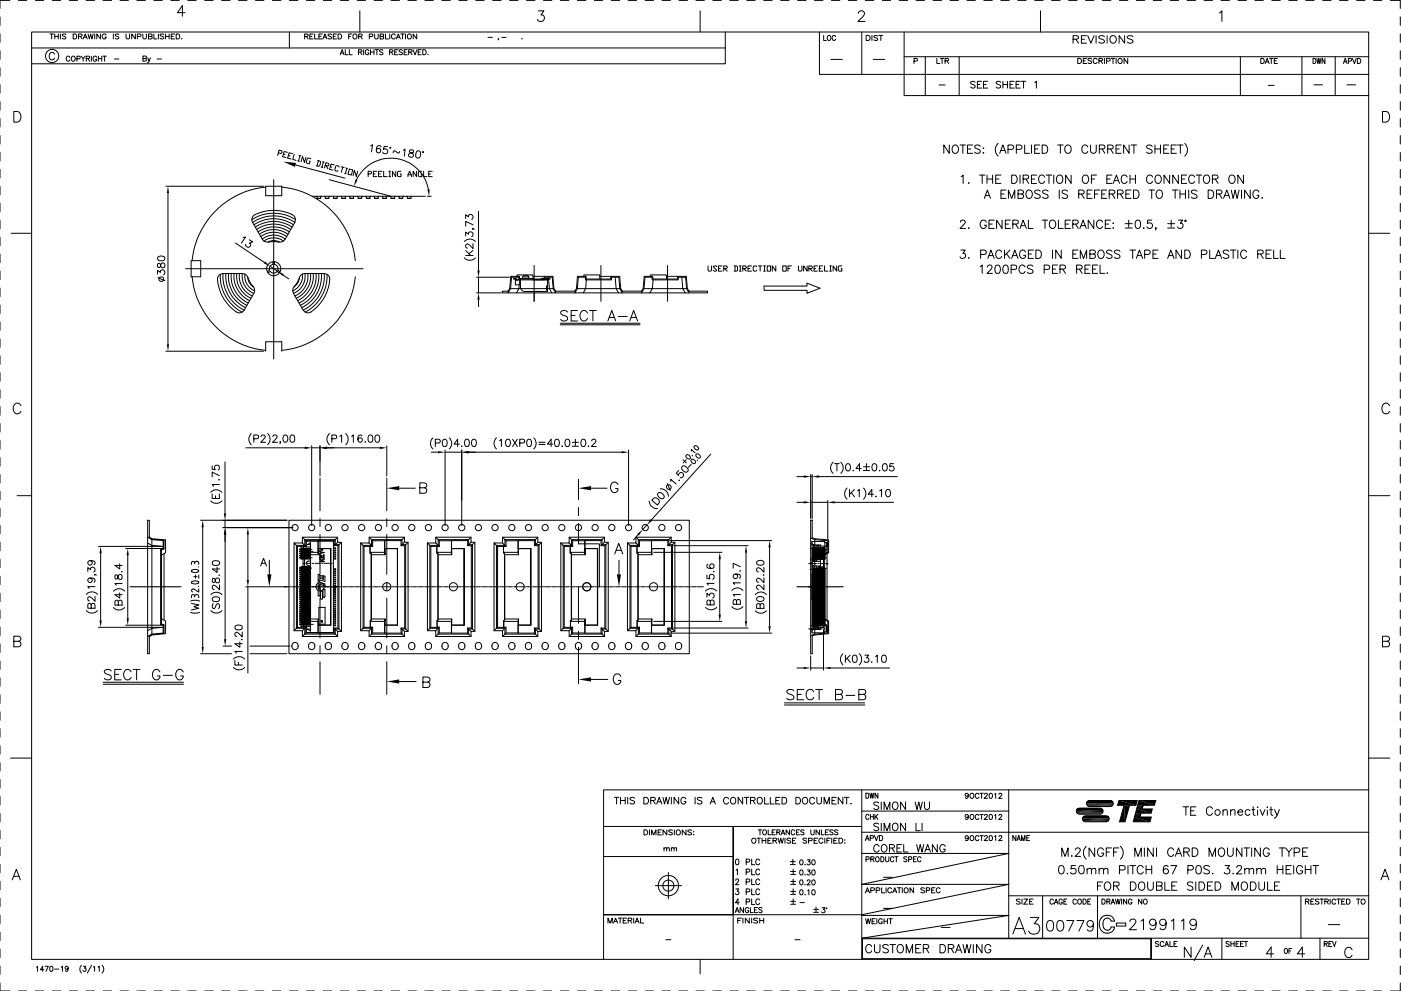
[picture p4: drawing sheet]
<svg xmlns="http://www.w3.org/2000/svg" width="420mm" height="297mm" viewBox="0 0 420 297" stroke-linecap="round" stroke-linejoin="round" font-family="sans-serif">
<g fill="none" stroke="#000" stroke-width=".3">
<path d="M0 5.1v2.5M0 10.1v2.6M0 15.2v2.6M3 .1h-3v2.4M5.5 .1h2.5M9.5 9.6h401v278h-401zM9.5 14.4h208M10.6 .1h2.5M14.9 10.2h1.1M15.5 10.2v1.5M15.7 .1h2.5M16.3 16.2a.8 .8 0 0 0-.9-.5 .8 .8 0 0 0-.6 .8v.6a.81 .81 0 0 0 .6 .8 .81 .81 0 0 0 .9-.5"/>
<path d="M16.4 10.9h1.1M16.4 10.2v1.5M17.5 10.2v1.5M18.1 10.2v1.5M19.7 10.4l-.4-.2-.6 .2 .1 .3 .9 .4-.1 .5-.9-.1M20.7 .1h2.6M21 17.2a.57 .57 0 0 0-.7-.4 .57 .57 0 0 0-.4 .6v.4a.56 .56 0 0 0 .4 .6 .56 .56 0 0 0 .7-.4M21.7 16.9a.7 .7 0 0 1 .9 .7 .7 .7 0 0 1-1.1 .5l-.1-.7zM21.9 10.2h.6a.78 .78 0 0 1 .5 .7 .78 .78 0 0 1-.5 .8h-.6zM23.1 17.6h.8l.1-.6-.9-.2v1.6M23.5 10.9l1-.1 .1-.4-.1-.2h-1v1.5M24.1 10.9l.5 .8"/>
<path d="M24.3 16.8l.6 .8v.8M24.9 11.7l.7-1.5 .6 1.5M25.2 11.2h.8M25.5 16.8l-.6 .8M25.8 .1h2.6M25.9 17.6l.9-.1v-.6l-.9-.1v1.6M26.4 17.6l.5 .8M26.4 10.2l.4 1.5 .4-1.5 .4 1.5 .3-1.5M27.4 16.8v1.6M28.4 10.2v1.5M29 17.2a.57 .57 0 0 0-.6-.4 .57 .57 0 0 0-.5 .6v.4a.55 .55 0 0 0 .5 .6 .55 .55 0 0 0 .6-.6h-.4M29.5 16.8v1.6"/>
<path d="M29.5 17.6h1M30.1 10.2v1.5l-1.1-1.5v1.5M30.5 16.8v1.6M30.9 16.8h1M30.9 .1h2.5M31.4 16.8v1.6M31.8 10.5a.62 .62 0 0 0-.6-.3 .62 .62 0 0 0-.6 .5v.4a.59 .59 0 0 0 .6 .6 .59 .59 0 0 0 .6-.6h-.3M34 10.2v1.5M34.3 17.7h1.3M35.6 10.4l-.4-.2-.7 .2 .2 .3 .9 .4-.1 .5-1-.1M36 .1h2.5M37.8 10.2v1l.5 .5 .5-.2 .1-1.3"/>
<path d="M40.6 10.2v1.5l-1.1-1.5v1.5M41.1 .1h2.5M41.2 11l.9-.1 .2-.5-.2-.2h-.9v1.5M42.8 10.2v1l.5 .5 .6-.2v-1.3M42.9 17.6l.9-.1 .1-.5-1-.2v1.5l1-.1v-.5l-.3-.1M44.3 17.3l.4 1 .4-1M44.5 10.9l1-.1 .1-.2-.1-.4h-1v1.5l1-.1 .1-.4-.4-.3M44.7 18.3l-.5 .5M46.1 10.2v1.5h1M46.1 .1h2.6M47.1 17.7h1.3M47.5 10.2v1.5"/>
<path d="M49.1 10.4l-.4-.2-.7 .2 .2 .3 .8 .4-.1 .5-.9-.1M49.7 10.9h1M49.7 10.2v1.5M50.7 10.2v1.5M51.2 .1h2.6M51.4 10.9h.6M52.4 10.2h-1v1.5h1M52.8 10.2h.6a.78 .78 0 0 1 .5 .7 .78 .78 0 0 1-.5 .8h-.6zM54.4 11.6h.2zM55.5 3.8h-2.3l1.5-2.1v3.2M56.3 .1h2.5M61.4 .1h2.5"/>
<path d="M66.5 .1h2.5M71.5 .1h2.6M76.6 .1h2.6M81.7 .1h2.5M86.8 .1h2.5M86.8 9.6v4.8M91.4 10.9l.8-.1 .2-.4-.2-.2h-.8v1.5M91.9 .1h2.5M91.9 10.9l.5 .8M92.9 10.9h.6M93.9 10.2h-1v1.5h1M94.4 10.2v1.5h.9"/>
<path d="M95.6 10.9h.7M96.6 10.2h-1v1.5h1M96.9 11.7l.6-1.5 .5 1.5M96.9 .1h2.6M97.1 11.2h.7M99.4 10.4l-.9-.2-.1 .5 .9 .3 .1 .5-.3 .2-.7-.2M99.9 10.9h.6M100.9 10.2h-1v1.5h1M101.4 10.2h.5a.76 .76 0 0 1 .6 .7 .76 .76 0 0 1-.6 .8h-.5zM102 16.4l.6-1.5 .6 1.5M102 .1h2.6M102.2 15.9h.8"/>
<path d="M103.5 14.9v1.5h.9M104.6 10.9h.6M104.8 14.9v1.5h.8M105.5 10.2h-.9v1.5M107.1 .1h2.5M107.5 15.6h.9l.1-.4-.3-.3h-.7v1.5M107.6 10.9l.9-.1 .1-.5-1-.1v1.5M107.9 3.2v6.4M108 15.6l.5 .8M108.1 10.9l.5 .8M109.1 14.9v1.5M110.6 15.3a.54 .54 0 0 0-.6-.4 .54 .54 0 0 0-.4 .6v.4a.53 .53 0 0 0 .5 .5 .53 .53 0 0 0 .5-.5h-.3"/>
<path d="M110.7 11l1-.1 .1-.6-1.1-.1v1.5M111.1 14.9v1.5M111.1 15.6h1M112.1 14.9v1.5M112.2 .1h2.5M112.4 10.2v1l.4 .5 .4-.1 .2-.4v-1M112.5 14.9h1M113 14.9v1.5M114 10.9l.9-.1v-.6h-.9v1.5l.9-.1 .2-.4-.4-.3M114.9 15.1l-.4-.2-.7 .2 .2 .4 .9 .5-.4 .4-.7-.2M115.6 10.2v1.5h.9M116.8 15.6h.9l.1-.5-1-.2v1.5"/>
<path d="M116.9 10.2v1.5M117.3 .1h2.5M117.3 15.6l.6 .8M118.4 15.6h.6M118.5 10.5a.6 .6 0 0 0-.6-.3 .6 .6 0 0 0-.5 .5v.4a.6 .6 0 0 0 .5 .6 .6 .6 0 0 0 .6-.4M118.8 11.7l.7-1.5 .6 1.5M119.1 11.2h.7M119.3 14.9h-.9v1.5h.9M120.2 10.2h1M120.7 15.1l-.4-.2-.6 .2 .1 .4 .9 .5-.4 .4-.6-.2M120.7 10.2v1.5M121.2 15.6h.6"/>
<path d="M121.6 10.2v1.5M122.1 14.9h-.9v1.5h.9M122.3 .1h2.6M122.6 15.6h.8l.1-.5-.9-.2v1.5M123.1 15.6l.5 .8M123.9 14.9l.6 1.5 .6-1.5M125 10.2v1.5l-1.1-1.5v1.5M125.4 15.6h.6M126.3 14.9h-.9v1.5h.9M126.8 14.9h.5a.82 .82 0 0 1 .5 .7 .82 .82 0 0 1-.5 .8h-.5zM127.4 .1h2.6M128.4 16.3h.1"/>
<path d="M132.5 .1h2.5M137.6 .1h2.5M142.7 .1h2.5M146.3 11.2h1.4M147.7 .1h2.6M149.5 11.6l-.1 .4M150.5 11.2h1.3M152.8 .1h2.6M156.5 11.6h.1zM157.9 .1h2.5M161.5 3.2h1.6l-.9 1.3a1.01 1.01 0 0 1 1.1 1.1 1.01 1.01 0 0 1-1.4 .8l-.4-.1-.3-.5M163 .1h2.5"/>
<path d="M168.1 .1h2.5M173.1 .1h2.6M178.2 .1h2.6M183.3 .1h2.5M188.4 .1h2.5M193.5 .1h2.5M198.5 .1h2.6M203.6 .1h2.6M208.7 .1h2.5M210 3.2v6.4M213.8 .1h2.5M217.5 9.6v9.5h-208"/>
<path d="M218.9 .1h2.5M223.9 .1h2.6M229 .1h2.6M234.1 .1h2.5M239.2 .1h2.5M244.3 .1h2.5M245.7 9.6v12.7h164.8M247 10.6v1.5h.8M248.2 10.8l.2-.1a.69 .69 0 0 1 .8 .7 .69 .69 0 0 1-.8 .7l-.3-.6zM249.2 17.8h3.4M249.3 .1h2.6M250.6 11a.52 .52 0 0 0-.6-.4 .52 .52 0 0 0-.4 .6 .61 .61 0 0 0 .1 .8 .61 .61 0 0 0 .8-.1l.1-.1"/>
<path d="M254.4 .1h2.6M257.4 4v-.1a1.01 1.01 0 0 1 1.3-.7l.4 .4a1.05 1.05 0 0 1-.3 1.3l-1.5 1.5h2.1M258.4 9.6v12.7M259.5 .1h2.5M259.8 10.6h.6a.78 .78 0 0 1 .6 .8 .78 .78 0 0 1-.6 .7h-.6zM261.5 10.6v1.5M261.9 17.8h3.4M263.2 10.8l-.4-.2-.7 .2 .2 .4 .8 .3 .1 .4-.4 .2-.7-.2M263.6 10.6h1.1M264.2 10.6v1.5M264.6 .1h2.5M269.7 .1h2.5"/>
<path d="M271.1 17h139.4M271.1 9.6v19h139.4M274.1 18.3l.9-.1 .1-.6-1-.1v1.5M274.7 .1h2.6M277.5 17v11.6M279.8 .1h2.6M281 17.5v1.5h.9M282 17.5h1M282.5 17.5v1.5M283.4 18.2l1-.1v-.5l-1-.1v1.5M284 18.2l.5 .8M284.9 .1h2.5"/>
<path d="M287.7 17v11.6M290 .1h2.5M295.1 .1h2.5M300.1 .1h2.6M305.2 .1h2.6M310.3 .1h2.5M312 3.2v6.4M315.4 .1h2.5M320.5 .1h2.5M321.8 11.8l1.4-.2 .3-.5-.3-.3-1.4-.1v2.2M322.6 11.8l.9 1.1M323.2 17.5h.6a.79 .79 0 0 1 .5 .8 .79 .79 0 0 1-.5 .7h-.6z"/>
<path d="M324.3 11.8h.9M324.9 18.2h.6M325.5 .1h2.6M325.8 10.7h-1.5v2.2h1.5M325.9 17.5h-1v1.5h1M326.2 10.7l1 2.2 .9-2.2M327.4 17.7l-.4-.2-.7 .2v.3l1.1 .6v.2l-.4 .2-.7-.2M328.7 10.7v2.2M329 17.9a.62 .62 0 0 0-.7-.4 .62 .62 0 0 0-.5 .6 .68 .68 0 0 0 .3 .8 .68 .68 0 0 0 .8-.1l.1-.1M329.6 18.2h.7l.4-.4-.2-.2-.9-.1v1.5M330.1 18.2l.6 .8M330.6 .1h2.6"/>
<path d="M331.2 11l-.6-.3-1.1 .3 .3 .5 1.2 .5 .2 .6a1.16 1.16 0 0 1-1.7 0M331.2 17.5v1.5M331.9 18.3l.9-.1 .1-.6-1-.1v1.5M332 10.7v2.2M333.1 11a1.03 1.03 0 0 1 1.4 .1 1.03 1.03 0 0 1 0 1.4 1.03 1.03 0 0 1-1.4 .1l-.2-.5zM333.2 17.5h1.1M333.8 17.5v1.5M334.7 17.5v1.5M335.7 .1h2.5M337.3 10.7v2.2l-1.7-2.2v2.2M338.2 17.5v1.5l-1.1-1.5v1.5M339.8 11l-.6-.3-1.1 .3 .2 .5 1.2 .5 .3 .6a1.16 1.16 0 0 1-1.7 0"/>
<path d="M340.8 .1h2.5M345.9 .1h2.5M350.9 .1h2.6M356 .1h2.6M361.1 .1h2.5M365.7 3.9l.7-.7v3.2M366.2 .1h2.5M371.3 .1h2.5M372 17v11.6M376.3 .1h2.6M378.1 17.5h.5a.81 .81 0 0 1 .6 .8 .81 .81 0 0 1-.6 .7h-.5zM379.4 19l.6-1.5 .6 1.5"/>
<path d="M379.6 18.5h.8M380.7 17.5h1.1M381.3 17.5v1.5M381.4 .1h2.6M382.1 18.2h.6M383.1 17.5h-1v1.5h1M386.5 .1h2.5M390.4 17v11.6M391.6 .1h2.5M393.8 17.5a.77 .77 0 0 1 .9 .8 .77 .77 0 0 1-.9 .7zM394.9 17.5l.3 1.5 .3-1.5 .3 1.5 .4-1.5M396.7 .1h2.5"/>
<path d="M397.3 17.5v1.5l-.8-1.5v1.5M400.4 17v11.6M401.7 .1h2.6M402.9 19l.5-1.5 .6 1.5M403.1 18.5h.7M404.4 18.3l.8-.1v-.6l-.8-.1v1.5M405.6 17.5l.6 1.5 .5-1.5M406.8 .1h2.6M407.1 17.5h.5a.81 .81 0 0 1 .5 .8 .81 .81 0 0 1-.5 .7h-.5zM411.9 .1h2.5M417 .1h2.9v2.4M419.9 5.1v2.5"/>
<path d="M419.9 10.1v2.6M419.9 15.2v2.6M0 20.3v2.5M0 25.4v2.5M0 30.5v2.5M0 35.5v2.6M4.1 33.4h1.1a1.69 1.69 0 0 1 1.1 1.6 1.69 1.69 0 0 1-1.1 1.6h-1.1zM281.6 25.5h1.8M292.4 24.7l-.4-.3-.9 .3 .1 .3 1.2 .6v.5a.87 .87 0 0 1-1.3 0M293.1 25.3h.8M294.4 24.4h-1.3v2h1.3M294.9 25.3h.8"/>
<path d="M296.2 24.4h-1.3v2h1.3M300.1 24.7l-.5-.3-.9 .3 .2 .4 1.1 .5 .1 .5-.2 .2a.85 .85 0 0 1-1.2-.2M300.8 25.3h1.3M300.8 24.4v2M302.1 24.4v2M302.9 25.3h.8M304.2 24.4h-1.3v2h1.3M304.7 25.3h.8M306 24.4h-1.3v2h1.3M306.3 24.4h1.3M307 24.4v2M310.3 24.8l.5-.4v2"/>
<path d="M380.4 25.6h1.7M394 25.4h2.6M403.9 25.4h2.7M414.6 33.4h1.1a1.69 1.69 0 0 1 1.1 1.6 1.69 1.69 0 0 1-1.1 1.6h-1.1zM419.9 20.3v2.5M419.9 25.4v2.5M419.9 30.5v2.5M419.9 35.5v2.6M0 40.6v2.6M0 45.7v2.5M0 50.8v2.5M0 55.9v2.5"/>
<path d="M49.7 55.8h29.3M50.4 57.9v45.3M79.7 56.1a24.6 24.6 0 0 0-22.1 22M79.7 55.8h4.8v2.9h-4.8zM82.1 53.9v53.7M83.5 45.8l.7 .2 .4-.5-.1-.3-.8-.2-.4 1.6M84.5 56.1a24.6 24.6 0 0 1 22.1 22M85 46.2l.5 .1M86.2 45.7l-1-.3-.4 1.6 1 .2M86.5 46.6l.5 .1M87.7 46.1l-1-.3-.4 1.6 1 .3M88.2 46.2l-.4 1.6 1 .3"/>
<path d="M88.6 49.4l14.9 4M89.3 48.2l.5 .1M89.7 46.6l.5 .1M90 46.7l-.5 1.5M91.7 47.1l-.4 1.6-.6-1.8-.4 1.6M93.2 47.6l-.7-.2-.3 .1-.3 1.1 .1 .3 .8 .2 .2-.8h-.2M93.7 58.8h33.9M95 58.8l.1 .6M95.1 59.4l.9 .1M95.3 48.1l.7 .2 .2 .3-.3 1.1-.4 .2-.7-.2M95.5 48.2l-.4 1.5M96.1 59.4v.1"/>
<path d="M96.3 58.8l-.2 .6h-.9M96.3 50.1l.5 .1M96.7 48.5l.5 .1M97 48.5l-.4 1.7M97.5 58.8v.1M97.5 58.9l.1 .5h1l.1-.5M97.5 49.6l.8 .2 .4-.5-.2-.3-.8-.2-.4 1.6M97.7 59.5h.8M97.7 59.4v.1M97.8 49.6l.5 1M98.5 59.4v.1M98.8 53.9l18.4 4.9"/>
<path d="M98.8 58.8l-.1 .1M99.1 49.9l.4 .2M99.9 58.8v.1M100.2 59.5h.8M100.2 59.4v.1M100.2 49.4l-.9-.2-.5 1.5 1 .3M101 59.4v.1M101.2 58.8l-.2 .6h-.9l-.2-.5M101.7 50.1l-.2-.3-.5-.2-.3 .2-.3 1.1 .2 .3 .5 .1 .3-.1M102.3 50l1 .2M102.4 58.8l.1 .6h1l.2-.6M102.6 59.5h.8"/>
<path d="M102.6 59.4v.1M102.8 50.1l-.4 1.6M103.3 52l.5 .1M103.4 59.4v.1M103.8 50.4l.5 .1M104 50.4l-.4 1.6M104.8 50.7l1 .2-.4 1.6-1-.3zM104.8 58.8l.2 .6h1l.1-.6M105.1 59.5h.8M105.1 59.4v.1M105.9 59.4v.1M106.9 53.9a11.4 11.4 0 0 1 11.8-6.4 11.4 11.4 0 0 1 9.8 9.3"/>
<path d="M107.3 51.3l-.5 1.6-.5-1.9-.4 1.6M107.3 58.8l.1 .6h1M107.5 59.4v.1M108.5 58.9l-.2 .6h-.8M108.6 58.8l-.1 .1M109.8 58.8l.1 .6M110 59.4v.1M110 59.5h.8M110.4 52.1h.8l.2-.5-.2-.3h-.8v1.6M110.8 59.4v.1M111 58.8l-.1 .6h-1M111.1 43.7l.6-.3-.3 2.1"/>
<path d="M112 52.1h.5M112.2 58.8l.1 .1M112.3 58.9v.5M112.5 59.5h.8M112.5 59.4v.1M113 51.3h-1v1.6h1M113.3 59.4v.1M113.5 58.9l-.1 .5h-1M113.5 52.1h.5M113.5 58.8v.1M114.3 44l-.1-.2a.75 .75 0 0 0-1.1 .2l-.2 1.5a.69 .69 0 0 0 1.1 .2 .69 .69 0 0 0-.1-1.1 .69 .69 0 0 0-1 .4M114.6 51.3h-1.1v1.6h1.1"/>
<path d="M114.7 58.8v.1M114.7 58.9l.2 .5h.9l.1-.5M114.9 59.5h.8M114.9 59.4v.1M115.1 51.3v1.6h1M115.7 59.4v.1M116 58.8v.1M116.2 44l-1-.2-.2 1a.78 .78 0 0 1 1.1 .1 .78 .78 0 0 1-.3 1.1 .78 .78 0 0 1-1-.4M116.6 52.9h.5M116.6 51.3h.5M116.9 44.3l.2-.2 .1 .3-.2 .1zM116.9 51.3v1.6"/>
<path d="M117.1 58.8l.1 .1M117.4 59.5h.8M117.4 59.4v.1M118.2 59.4v.1M118.4 58.8l-.1 .6h-1l-.1-.5M118.7 51.3v1.6l-1-1.6v1.6M119.6 58.8l.2 .6h.9l.2-.6M119.8 45.4l-.3 .5-1.2-.7-.4 .6M119.8 59.5h.9M119.8 59.4v.1M120.3 51.3h-.8l-.3 .3v1.1l.3 .2h.8v-.8h-.3M120.7 59.4v.1"/>
<path d="M120.9 45l.6-.3-.3 2.1M122 58.8l.1 .1M122.1 58.9l.1 .5h1l.1-.5M122.3 59.5h.8M122.3 59.4v.1M122.3 52.9v-.5l.6-1.1 .5 1.1v.5M122.3 52.4h1.1M122.9 45v.6l.5 .3a.64 .64 0 0 1 .6 .6 .64 .64 0 0 1-.6 .6l-.7-.2-.2-.3a1.16 1.16 0 0 1 1.4-.9l.1-.6zM123.1 59.4v.1M123.4 58.8l-.1 .1M124.9 51.3v1.6l-1-1.6v1.6M125.1 45.2a.79 .79 0 0 1 1 .5l.1 .5a.99 .99 0 0 1-.9 1.2l-.5-.2-.1-.3v-.9z"/>
<path d="M126.5 51.3h-.8l-.2 .3v1.1l.2 .2h.8v-.8h-.3M126.7 45.5l.2-.1 .1 .2-.2 .1zM127 51.3v1.6h1.1M128.2 58.8h1.1M128.6 52.1h.5M129.6 51.3h-1v1.6h1M284.7 43.5v2.5l-1.7-2.5v2.5M285.8 43.8a.93 .93 0 0 1 1-.3 .93 .93 0 0 1 .6 .9 1.05 1.05 0 0 1-.3 1.3 1.05 1.05 0 0 1-1.3-.1l-.3-.6zM287.9 43.5h1.7M288.2 52.9l.6-.4v2.5M288.8 43.5v2.5M290.2 44.6h.9"/>
<path d="M290.4 54.8h.3zM291.7 43.5h-1.5v2.5h1.5M293.8 52.5h1.6M294 43.8a.92 .92 0 0 0-.9-.4 .92 .92 0 0 0-.8 .7l.3 .3 1.2 .5 .2 .7a1.12 1.12 0 0 1-1.7 0M294.6 52.5v2.5M294.8 44.4h.3zM294.8 45.8h.3zM295.2 59.5l.9-2.5 1 2.5M295.5 58.6h1.2M296 52.5v2.5M296 53.7h1.7M297.7 52.5v2.5"/>
<path d="M298.6 53.7h1M299.3 43a2.54 2.54 0 0 0 0 3.8M299.8 46l1-2.5 .9 2.5M300.2 52.5h-1.6v2.5h1.6M300.2 45.1h1.2M300.2 58.2h.9M301.7 57h-1.5v2.5h1.5M302.3 44.8h1.1a.66 .66 0 0 0 .6-.7 .66 .66 0 0 0-.6-.6h-1.1v2.5M302.4 59.5v-2.5l1 2.5 .9-2.5v2.5M303.4 52.5h.8a1.32 1.32 0 0 1 .9 1.2 1.32 1.32 0 0 1-.9 1.3h-.8zM304.8 44.8h1.1a.66 .66 0 0 0 .6-.7 .66 .66 0 0 0-.6-.6h-1.1v2.5M305.3 58.2l1.4-.2 .3-.3-.2-.5-.4-.2h-1.1v2.5h1.1a.66 .66 0 0 0 .6-.7 .66 .66 0 0 0-.6-.6"/>
<path d="M305.9 52.5v2.5M306.8 53.7l1.5-.2 .2-.3-.1-.5-1.6-.2v2.5M307.3 43.5v2.5h1.4M307.7 53.7l.8 1.3M307.9 57.3a.95 .95 0 0 1 1.1-.3 .95 .95 0 0 1 .6 .9v.6a.95 .95 0 0 1-1 1 .95 .95 0 0 1-.9-1zM309.3 43.5v2.5M309.3 53.7h1M310.3 44.6h.9M310.9 52.5h-1.6v2.5h1.6M311.8 43.5h-1.5v2.5h1.5M312 57.3a.94 .94 0 0 0-1.7 .3l.2 .3 1.2 .5 .3 .7a1.12 1.12 0 0 1-1.7 0M312.5 43.5h.9a1.35 1.35 0 0 1 .8 1.2 1.35 1.35 0 0 1-.8 1.3h-.9z"/>
<path d="M313.3 53.1a.91 .91 0 0 0-1.1-.6 .91 .91 0 0 0-.7 .9v.6a.92 .92 0 0 0 .7 1 .92 .92 0 0 0 1.1-.6M313.7 52.5h1.7M314.3 57.3a.94 .94 0 0 0-1.6 .3l.4 .4 1 .4 .2 .7a1.12 1.12 0 0 1-1.6 0M314.6 52.5v2.5M316 52.5v2.5M317.2 43.5h1.7M317.3 52.6a1.2 1.2 0 0 1 1.4 .5 1.2 1.2 0 0 1-.2 1.5 .93 .93 0 0 1-1.1 .3 .93 .93 0 0 1-.6-.9v-.6zM317.7 57v2.5M318 43.5v2.5M319.6 43.8a.9 .9 0 0 1 1-.3 .9 .9 0 0 1 .6 .9 1.05 1.05 0 0 1-.2 1.2 1.05 1.05 0 0 1-1.2 .2l-.5-.8zM320.2 57.3a.94 .94 0 0 0-1.7 .3l.2 .3 1.2 .5 .3 .7a1.12 1.12 0 0 1-1.7 0M321.2 52.5v2.5l-1.6-2.5v2.5"/>
<path d="M323.5 58.2l1.5-.2 .2-.6-.6-.4h-1.1v2.5M324.3 58.2l.9 1.3M325 52.6a1.2 1.2 0 0 1 1.4 .5 1.2 1.2 0 0 1-.2 1.5 .9 .9 0 0 1-1 .3 .9 .9 0 0 1-.6-.9v-.6zM326 58.2h.9M326.2 44.1a.92 .92 0 0 0-1-.6 .92 .92 0 0 0-.8 .9 1.05 1.05 0 0 0 .4 1.3 1.05 1.05 0 0 0 1.3-.1l.1-.2M327.1 43.5v1.7a.86 .86 0 0 0 .8 .8 .86 .86 0 0 0 .9-.8v-1.7M327.3 53.7h1M327.5 57h-1.5v2.5h1.5M328.3 58.2h.9M328.8 52.5h-1.5v2.5M329.7 44.6l1.4-.1 .2-.3v-.5l-.5-.2h-1.1v2.5M329.8 57h-1.5v2.5"/>
<path d="M330.4 58.2h.9M330.5 44.6l.8 1.4M331.9 57h-1.5v2.5h1.5M331.9 53.7h1M332.2 44.6l1.4-.1 .2-.3v-.5l-.6-.2h-1v2.5M332.7 58.2l1.4-.2 .2-.6-.5-.4h-1.1v2.5M333 44.6l.8 1.4M333.5 52.5h-1.6v2.5h1.6M333.5 58.2l.8 1.3M333.8 55l1-2.5 .9 2.5M334.2 54.1h1.2M334.7 44.6h1"/>
<path d="M335.2 58.2l1.4-.2 .2-.6-.5-.4h-1.1v2.5M336 58.2l.8 1.3M336.3 43.5h-1.6v2.5h1.6M337.7 58.2h.9M338 53.1a.91 .91 0 0 0-1-.6 .91 .91 0 0 0-.7 .9 1.08 1.08 0 0 0 .2 1.2 1.08 1.08 0 0 0 1.2 .2l.3-.4M338.6 43.5v2.5l-1.6-2.5v2.5M338.9 53.7h1.6M338.9 52.5v2.5M339.2 57h-1.5v2.5h1.5M339.2 43.5h1.7M339.9 57h.9a1.35 1.35 0 0 1 .8 1.2 1.35 1.35 0 0 1-.8 1.3h-.9zM340.1 43.5v2.5"/>
<path d="M340.5 52.5v2.5M344.6 57h1.6M345.4 57v2.5M345.5 43.8a.92 .92 0 0 0-.9-.4 .92 .92 0 0 0-.7 .7l.2 .3 1.2 .5 .2 .7a1.12 1.12 0 0 1-1.6 0M345.7 53.1a.91 .91 0 0 0-1.1-.6 .91 .91 0 0 0-.7 .9 1.08 1.08 0 0 0 .2 1.2 1.08 1.08 0 0 0 1.2 .2l.4-.4M346.4 44.6h1.6M346.4 43.5v2.5M346.8 52.6a1.22 1.22 0 0 1 1.5 1 1.22 1.22 0 0 1-1.2 1.4 1.49 1.49 0 0 1-.3-2.4zM347.2 57.1a.95 .95 0 0 1 1.4 .8v.6a.95 .95 0 0 1-.9 1 .95 .95 0 0 1-1-1v-.6zM348 43.5v2.5M349 44.6h.9M350.5 43.5h-1.5v2.5h1.5"/>
<path d="M350.8 52.5v2.5l-1.7-2.5v2.5M351.2 44.6h1M351.6 57h1.7M352.4 57v2.5M352.8 43.5h-1.6v2.5h1.6M353.1 43.5h1.7M353.4 52.5v2.5l-1.7-2.5v2.5M353.9 58.2h1.6M353.9 57v2.5M354 43.5v2.5M354.3 53.7h1M355.3 43a2.63 2.63 0 0 1 0 3.8"/>
<path d="M355.5 57v2.5M355.9 52.5h-1.6v2.5h1.6M356.5 57v2.5M358.3 53.1a.91 .91 0 0 0-1.1-.6 .91 .91 0 0 0-.7 .9v.6a.92 .92 0 0 0 .7 1 .92 .92 0 0 0 1.1-.6M358.7 52.5h1.7M359 57.3a.97 .97 0 0 0-1.7 .3l.2 .3 1.2 .5 .3 .7a1.16 1.16 0 0 1-1.7 0M359.6 52.5v2.5M361.1 52.8a.95 .95 0 0 1 1.1-.3 .95 .95 0 0 1 .6 .9v.6a.95 .95 0 0 1-1 1 .95 .95 0 0 1-.9-1zM362.3 57h.8a1.32 1.32 0 0 1 .9 1.2 1.32 1.32 0 0 1-.9 1.3h-.8zM363.6 53.7h1.1l.6-.5a.6 .6 0 0 0-.6-.7h-1.1v2.5M364.4 53.7l.9 1.3M364.8 58.2l1.4-.2 .3-.6-.6-.4h-1.1v2.5"/>
<path d="M365.6 58.2l.9 1.3M366.9 59.5l1-2.5 1 2.5M367.3 58.6h1.2M369 52.6a1.22 1.22 0 0 1 1.5 1 1.22 1.22 0 0 1-1.3 1.4 1.49 1.49 0 0 1-.2-2.4zM369.2 57l.6 2.5 .6-2.5 .6 2.5 .6-2.5M372.3 57v2.5M372.9 52.5v2.5l-1.7-2.5v2.5M374.9 57v2.5l-1.6-2.5v2.5M377.5 57.6a.91 .91 0 0 0-1-.6 .91 .91 0 0 0-.7 .9v.6a.89 .89 0 0 0 .8 1 .89 .89 0 0 0 .9-1h-.6M378.4 59.3h.2zM419.9 40.6v2.6M419.9 45.7v2.5"/>
<path d="M419.9 50.8v2.5M419.9 55.9v2.5M0 60.9v2.6M0 66v2.6M0 71.1v2.5M0 76.2v2.5M3.3 69.9h6.2M47.4 79a.69 .69 0 0 0 .4 1.2l.4-.8a.67 .67 0 0 1 .8-.6 .67 .67 0 0 1 .4 .9l-.2 .5a.81 .81 0 0 1-.8-.1 .81 .81 0 0 1-.3-.9l-.3-.3zM47.4 77l.8-.3a.98 .98 0 0 1 1.2 .9 1.21 1.21 0 0 1-1.1 .6 1.21 1.21 0 0 1-1.1-.8zM57.3 78.1h2.9v4.9h-2.9zM70.6 72.8l8.6 5.8M72.9 71.1h.7l-1.2 1.8"/>
<path d="M74.8 71.9l1 .6-1 .4a.72 .72 0 0 1 .2 .9 .72 .72 0 0 1-1 .3 .72 .72 0 0 1-.3-.9M75.5 65.8a12.3 12.3 0 0 1 13.1 0M75.7 66.6l3.3 5.5 .7 .4h.8M75.7 66.7a11.3 11.3 0 0 1 12.7 0l-2.9 5.1M76.2 67.4a10.5 10.5 0 0 1 11.8 0M76.5 64.3a1.6 1.6 0 0 0-.8 2.3M76.5 64.3a13 13 0 0 1 11.1 0M76.6 68.1a9.7 9.7 0 0 1 11 0M77 68.8a8.9 8.9 0 0 1 10.2 0M77.4 69.5a8.2 8.2 0 0 1 9.4 0M77.8 70.2a7.2 7.2 0 0 1 8.6 0M78.2 70.9a6.6 6.6 0 0 1 7.8 0"/>
<path d="M78.7 71.7a5.5 5.5 0 0 1 6.8 0M79.2 72.3a4.7 4.7 0 0 1 5.8 0M80.4 72.5a3.8 3.8 0 0 1 3.4 0M80.5 72.6l1.1-.2 2.1 .2M81 79.8l2.2 1.5M81.9 78.6v.6l-1 .7v1.1l-.6 .4 .2 .2M81.9 78.6l.2-.2 .2 .2M82.3 78.6v.6l.4 .2a1.3 1.3 0 0 1 .6 1.6l.6 .5-.2 .1M85.4 71.7l-.9 .8h-.8M87.6 64.3a1.6 1.6 0 0 1 .8 2.3M139.2 77.3a2.29 2.29 0 0 0 3.4 0M139.2 72.4a2.29 2.29 0 0 1 3.4 0"/>
<path d="M139.7 70.7v-1.1l.8 .6a.72 .72 0 0 1 1.2-.5 .72 .72 0 0 1-.3 1.2M139.7 65.5v-1.1l.8 .6a.72 .72 0 0 1 1.2-.5 .72 .72 0 0 1-.3 1.2M139.7 76.6h2.2M139.7 75.1l1.4 1.5M141.7 68.5v.2v-.2l.5 .2M141.9 73v1.5l-1.6-1.4-.4 .1-.2 .4v.6l.5 .2M141.9 67.4l-2.2-1v1.4M141.9 75.1l-1.3 1M143.5 63.3v17.8M160.2 79.6v10.7M180.2 79.6v10.7M200.2 79.6v10.7"/>
<path d="M212.3 79.7v1.3l.3 .3h.5l.3-.3v-1.3M215 80l-.3-.3h-.5l-.3 .3 1.1 1-.3 .3h-.5l-.3-.3M216.5 79.7h-1v1.6h1M220.2 79.7h.7l.3 .3v1l-.3 .3h-.7M220.4 79.7v1.6M221.7 79.7h.6M222 79.7v1.6M225.4 79.7h-1.1v1.6h1.1M226.9 80l-.2-.3h-.6l-.2 .3v1l.2 .3h.6l.2-.3M227.5 79.7h1M228 79.7v1.6M229 79.7h.5"/>
<path d="M229.3 79.7v1.6M230.1 79.7h1v1.6h-1zM232.7 79.7v1.6l-1.1-1.6v1.6M234.7 79.7h1.1v1.6h-1.1zM237.4 79.7h-1.1v1.6M239.4 79.7v1.3l.3 .3h.5l.3-.3v-1.3M242.1 79.7v1.6l-1.1-1.6v1.6M245.2 79.7h-1.1v1.6h1.1M246.7 79.7h-1v1.6h1M247.3 79.7v1.6h1M248.8 79.7h.5M249.1 79.7v1.6"/>
<path d="M250.9 79.7v1.6l-1-1.6v1.6M252.5 79.7h-.8l-.3 .3v1l.3 .3h.8v-.8h-.3M288 66.6l.5-.6 .7 .1 .3 .3-.4 .9-1.2 1.2h1.7M288.2 75h1.3l-.7 .9a.84 .84 0 0 1 .6 1.4 .84 .84 0 0 1-1.5-.3M290.4 77.3h.3zM290.5 68.2v.3zM294 80l.6-.6v2.5M294.1 76.3h1.1a.66 .66 0 0 0 .6-.7 .66 .66 0 0 0-.6-.6h-1.1v2.5M295.8 66.6a.94 .94 0 0 0-1.1-.6 .94 .94 0 0 0-.7 .9v.6a.91 .91 0 0 0 .9 1 .91 .91 0 0 0 .9-1h-.6M296.2 77.5l1-2.5 1 2.5M296.6 67.2h1M296.6 76.6h1.2"/>
<path d="M298.2 66h-1.6v2.5h1.6M298.7 79.6a.78 .78 0 0 1 1.2 .4 1.24 1.24 0 0 1-.8 1.9 1.32 1.32 0 0 1-.6-1.9zM300.4 75.6a.92 .92 0 0 0-1.1-.6 .92 .92 0 0 0-.7 .9v.6a.91 .91 0 0 0 .8 1 .91 .91 0 0 0 1-.6M300.5 66v2.5l-1.6-2.5v2.5M301.1 79.6a.78 .78 0 0 1 1.2 .4l.1 .5a1.07 1.07 0 0 1-.7 1.4h-.2a1.55 1.55 0 0 1-.4-2.3zM301.2 75v2.5M301.5 67.2h.9M301.8 76l1.1 1.5M302.9 75l-1.7 1.6M303 66h-1.5v2.5h1.5M303.4 77.5l.9-2.5 1 2.5M303.7 67.2l1.5-.2 .2-.3-.1-.5-1.6-.2v2.5"/>
<path d="M303.7 76.6h1.2M304.6 67.2l.8 1.3M305.9 68.5l.9-2.5 1 2.5M306.2 67.6h1.2M307.6 75.6a.92 .92 0 0 0-1.1-.6 .92 .92 0 0 0-.7 .9v.6a.89 .89 0 0 0 .9 1 .89 .89 0 0 0 .9-1h-.6M308.4 66v2.5h1.4M308.4 76.1h.9M309.8 79.8a.95 .95 0 0 0-.9-.4 .95 .95 0 0 0-.8 .6l.3 .4 1.1 .5 .3 .7a1.16 1.16 0 0 1-1.7 0M309.9 75h-1.5v2.5h1.5M310.6 75h.9a1.35 1.35 0 0 1 .8 1.2 1.35 1.35 0 0 1-.8 1.3h-.9zM312.5 66h1.7M313.4 66v2.5"/>
<path d="M314.9 66.3a.95 .95 0 0 1 1.1-.3 .95 .95 0 0 1 .6 .9v.6a.95 .95 0 0 1-.9 1 .95 .95 0 0 1-1-1zM315.6 75v2.5M317.2 79.4h-1.6v2.5h1.6M317.4 66v2.5h1.5M318.3 75v2.5l-1.7-2.5v2.5M319.4 67.2h1M321 66h-1.6v2.5h1.6M321.7 67.2l1.4-.2 .3-.3-.1-.5-1.6-.2v2.5M321.7 76.1h1M322.5 67.2l.9 1.3M323.3 75h-1.6v2.5h1.6M323.9 68.5l.9-2.5 1 2.5"/>
<path d="M324 77.5v-2.5l1 2.5 .9-2.5v2.5M324.2 67.6h1.2M326.9 76.1l1.5-.2 .1-.5-.2-.3-1.4-.1v2.5h1l.6-.5a.68 .68 0 0 0-.6-.9M326.9 79.4h-1.5v2.5h1.5M328 66v2.5l-1.7-2.5v2.5M329.2 79.4h-1.5v2.5h1.5M329.7 75.1a1.24 1.24 0 0 1 1.5 .8 1.24 1.24 0 0 1-.8 1.6 1.31 1.31 0 0 1-1.2-1 1.31 1.31 0 0 1 .5-1.4zM329.9 79.4v2.5h1.4M330.7 66.6a.94 .94 0 0 0-1.1-.6 .94 .94 0 0 0-.8 .9v.6a.94 .94 0 0 0 .8 1 .94 .94 0 0 0 1.1-.6M331.5 67.2h.9M333 66h-1.5v2.5h1.5M333.5 75.3a.92 .92 0 0 0-.9-.4 .92 .92 0 0 0-.7 .7l.2 .3 1.1 .5 .3 .7a1.12 1.12 0 0 1-1.6 0"/>
<path d="M333.8 66.8v.2zM333.8 68.2v.3zM335.9 75.3a.92 .92 0 0 0-.9-.4 .92 .92 0 0 0-.8 .7l.2 .3 1.3 .5 .2 .7a1.12 1.12 0 0 1-1.7 0M337.4 67h2.2M337.4 68.4h2.2M338.5 66v2.1M338.9 75h1.6M339.7 75v2.5M340.8 66.1a.86 .86 0 0 1 1.2 .3l.1 .6a1.06 1.06 0 0 1-1 1.5 1.61 1.61 0 0 1-.3-2.4zM340.8 77.5l.9-2.5 1 2.5M341.1 76.6h1.2M343 68.2v.3z"/>
<path d="M343.3 76.3h1a.66 .66 0 0 0 .7-.7 .66 .66 0 0 0-.7-.6h-1v2.5M345.4 66h-1.2l-.1 1a.89 .89 0 0 1 1.3 0 .89 .89 0 0 1-.1 1.4 .89 .89 0 0 1-1.3-.4M345.8 76.1h.9M346.7 68.4h-.2h.2l-.2 .5M347.3 75h-1.5v2.5h1.5M350.2 77.5l.9-2.5 1 2.5M350.2 67h2.1M350.2 68.4h2.1M350.5 76.6h1.2M351.2 66v2.1M353.4 66h1.3l-.7 .9a.84 .84 0 0 1 .6 1.4 .84 .84 0 0 1-1.5-.3M354.3 75v2.5l-1.6-2.5v2.5"/>
<path d="M355.3 75h.8a1.33 1.33 0 0 1 .9 1.2 1.33 1.33 0 0 1-.9 1.3h-.8zM360.3 76.3h1.1a.66 .66 0 0 0 .6-.7 .66 .66 0 0 0-.6-.6h-1.1v2.5M362.8 75v2.5h1.4M364.4 77.5l1-2.5 1 2.5M364.8 76.6h1.2M368.5 75.3a.95 .95 0 0 0-.9-.4 .95 .95 0 0 0-.8 .7l.3 .3 1.2 .5 .2 .7a1.16 1.16 0 0 1-1.7 0M369 75h1.6M369.8 75v2.5M371.2 75v2.5M373.8 75.6a.92 .92 0 0 0-1-.6 .92 .92 0 0 0-.7 .9v.6a.91 .91 0 0 0 .7 1 .91 .91 0 0 0 1-.6M377.2 76.1l1.4-.1 .2-.3v-.5l-.6-.2h-1v2.5M378 76.1l.8 1.4"/>
<path d="M379.7 76.1h1M381.3 75h-1.6v2.5h1.6M382 75v2.5h1.4M384 75v2.5h1.4M410.5 69.9h6.3M419.9 60.9v2.6M419.9 66v2.6M419.9 71.1v2.5M419.9 76.2v2.5M0 81.3v2.5M0 86.3v2.6M0 91.4v2.6"/>
<path d="M0 96.5v2.5M47.2 82.2v-1.2l.9 .6a.72 .72 0 0 1 1.2-.5 .72 .72 0 0 1-.3 1.3M47.4 83.2l2 .9M55.7 80.5h53.2M57.6 83a24.6 24.6 0 0 0 22.1 22M66 82.2a12.3 12.3 0 0 0 6.6 11.3M66.8 82a1.61 1.61 0 0 0-1.6 1.8 13 13 0 0 0 5.6 9.7M66.8 82l6.4 .1 .7 .4 .4 .7M66.9 82a11.3 11.3 0 0 0 6.3 10.9M67.7 82a10.5 10.5 0 0 0 5.9 10.2M68.5 82a9.8 9.8 0 0 0 5.5 9.6M69.3 82a9 9 0 0 0 5.1 8.8"/>
<path d="M70.2 82a8.1 8.1 0 0 0 4.6 8.1M71 82a7.3 7.3 0 0 0 4.3 7.4M71.8 82a6.5 6.5 0 0 0 3.9 6.7M72.6 82a5.6 5.6 0 0 0 3.5 6M73.2 93a1.63 1.63 0 0 1-2.4 .5M73.4 82.1a4.8 4.8 0 0 0 3 5.1M74.3 83.1a4.1 4.1 0 0 0 1.6 2.9M74.4 83.2l.9 1.9 .6 .8M75.9 85.9l.4 .7-.1 1.2M76.2 87.9l-3 5.1M81 81.4l-.5 .3M81.1 81.4a1.27 1.27 0 0 0 2 0"/>
<path d="M83.1 81.4l.6 .3M84.9 82.5l1.7 1.1M88 87.9l2.9 5.1M88 87.8l-.2-.8a2.85 2.85 0 0 1 1.1-1.9l.5-.9a2.26 2.26 0 0 1 2-2.2h5.9a1.61 1.61 0 0 1 1.6 1.8 12.4 12.4 0 0 1-6.4 10 1.64 1.64 0 0 1-1.5-.8M89.9 83.1a4.1 4.1 0 0 1-1.7 2.9M90.7 82.1a4.8 4.8 0 0 1-2.9 5.1M91.5 82a5.6 5.6 0 0 1-3.5 6M92.3 82a6.5 6.5 0 0 1-3.9 6.7M93.1 82a7.3 7.3 0 0 1-4.2 7.4M93.9 82a8.1 8.1 0 0 1-4.6 8.1M94.8 82a9 9 0 0 1-5.1 8.8M95.6 82a9.8 9.8 0 0 1-5.5 9.6"/>
<path d="M96.4 82a10.5 10.5 0 0 1-5.9 10.2M97.2 82a11.4 11.4 0 0 1-6.3 10.9M98.1 82.2a12.3 12.3 0 0 1-6.6 11.3M106.6 83a24.6 24.6 0 0 1-22.1 22M142.9 83.1h9.9M142.9 87.8h7.4M143.5 83.1v4.7M143.5 89.8v2.1M152.4 87.3h-1.8v.5h1.8M152.4 87.3h.1M152.4 87.8h2.5l.7-1.3h9.2l.7 1.3h1.1M153.1 86.5l.3-3.4h2.1l.1 .8h7.8v-.8h2.2l.3 3.4"/>
<path d="M153.1 86.5l-.7 1.3M154.7 83.7l.2 .3M154.7 83.5l.3 .5M154.7 83.5h-.6v.2h.6M154.9 87.8h10.6M155 82.8l.1-.4h4.7l.1 1.2M155.9 83.9l-.3 2.6h-2.5M156.1 86.1a1.31 1.31 0 0 0 1.3 1.3h6.8l-.1-.7M156.1 83.9l-1.5 .1v1.4h1.5M156.8 83h1.8M158.6 83l-.3-.4h-1.3l-.2 .9M158.6 83v.5"/>
<path d="M159.6 87.4h.1M159.9 82.8h5.9l.3 3.6 .6 .9M160.2 87.4h.1M160.4 87.4h.1M161 87.4h.1M161.1 87.4h.1M161.7 87.4h.1M162.8 83.5v.4M163.2 82.8v.8h-7.4l-.1-.8h-2.5l-.3 3.6-.5 .9M163.8 83.5l-.1 .4M163.9 86.7h.2M164 85.8l-.1 .9"/>
<path d="M164 83.7v.2M164.2 83.7l-.1 3M164.2 86.9h-.1M164.2 85.8h-.3v1.1h.3M164.2 83.9h-4.3v-.4h-3.8v2.6M164.3 83.5v.2l-.6 .1M164.3 83.7h.6v-.2h-2.6v.2l.5 .1M164.5 83.1l.3 3.4h1.1M165.9 86.5l.7 1.3M166.6 87.8h5.8M166.6 87.3h5.8M168 96.9h23.9"/>
<path d="M168 97.4h23.9M170.2 93.5a1.15 1.15 0 0 0-1.1-.5 1.15 1.15 0 0 0-1 .8l.3 .5 1.2 .4a.73 .73 0 0 1 .6 .6 .73 .73 0 0 1-.3 .7 1.35 1.35 0 0 1-1.8-.3M171.3 94.6h1.2M172.4 87.8h2.5l.7-1.3h9.2l.7 1.3h1.1M173.1 86.5l.3-3.4h2.2v.8h7.8v-.8h2.2l.3 3.4M173.1 86.5l-.7 1.3M173.2 93.1h-1.9v3.1h1.9M174.9 87.8h10.6M175 82.8l.1-.4h4.7l.1 1.2M175.9 83.9l-.3 2.6h-2.5M176.2 93.8a1.15 1.15 0 0 0-1.3-.7 1.15 1.15 0 0 0-1 1.2 1.36 1.36 0 0 0 .3 1.4 1.36 1.36 0 0 0 1.5 .3l.5-.6M176.8 93.1h2.1"/>
<path d="M177.8 93.1v3.1M179.9 82.8h5.9l.3 3.6 .5 .9h5.8l.5-.9 .3-3.6h2.5l.1 .8h7.4v-.8M182.3 96.2l1.2-3.1 1.2 3.1M182.7 95.2h1.5M183.2 82.8l-.1 .8h-7.2l-.1-.8h-2.6l-.3 3.6-.5 .9M184.5 83.1l.3 3.4h1.1M185.4 94.9h2.7M185.9 86.5l.7 1.3M186.6 87.8h5.8M188.8 96.2l1.2-3.1 1.2 3.1M189.3 95.2h1.5M193.1 86.5l.3-3.4h2.1l.1 .8h7.8l.1-.8h2.1l.3 3.4"/>
<path d="M193.1 86.5l-.7 1.3M194.9 87.8h10.6M195 82.8l.1-.4h4.7l.1 1.2M195.9 83.9l-.3 2.6h-2.5M199.9 82.8h5.9l.3 3.6 .6 .9M204.5 83.1l.3 3.4h1.1M205.9 86.5l.7 1.3M206.6 87.3h.1M206.7 87.3h5.5v.5h-6.7l-.7-1.3h-9.2l-.7 1.3h-2.5M215.5 80.5h.5M217 80.5h.8l.3-.5-.3-.3h-.8v1.6M217.3 80.5l.8 .8"/>
<path d="M221.7 81.3h.6M222.8 80.5h.8l.2-.5-.2-.3h-.8v1.6M223 80.5l.8 .8M224.3 80.5h.6M229 81.3h.5M229.2 85.8h12.8v-.9l3.9 1.5-3.9 1.5v-.9h-12.8zM236.3 80.5h.6M242.6 80.5h.7l.3-.5-.3-.3h-.7v1.6M242.8 80.5l.8 .8M244.1 80.5h.5M245.7 80.5h.5M248.8 81.3h.5"/>
<path d="M296.1 80l.2-.4 .8-.2 .4 .8-1.5 1.7h1.6M303.2 80.8l1.5-.1 .2-.4-.1-.6-.5-.3h-1.1v2.5M307.4 80a.94 .94 0 0 0-1.1-.6 .94 .94 0 0 0-.7 1v.6a.94 .94 0 0 0 .8 1 .94 .94 0 0 0 1-.6M313.1 80.8h1.1a.66 .66 0 0 0 .6-.7 .66 .66 0 0 0-.6-.7h-1.1v2.5M315.6 80.7h1M317.9 80.7l1.4-.2 .2-.3-.1-.5-.5-.3h-1v2.5M318.7 80.7l.8 1.2M322.9 80.7l1.4-.2 .2-.3-.1-.5-.5-.3h-1v2.5M323.7 80.7l.8 1.2M325.4 80.7h.9M327.7 80.7h.9M332.1 81.7v.2z"/>
<path d="M419.9 81.3v2.5M419.9 86.3v2.6M419.9 91.4v2.6M419.9 96.5v2.5M0 101.6v2.5M0 106.7v2.5M0 111.7v2.6M0 116.8v2.6M49.7 105.3h29.3M79.7 105.3v-2.9h4.8v2.9M419.9 101.6v2.5M419.9 106.7v2.5"/>
<path d="M419.9 111.7v2.6M419.9 116.8v2.6M0 121.9v2.5M0 127v2.5M0 132.1v2.5M0 137.1v2.6M6.3 121.6a1.18 1.18 0 0 0-1.4-.8 1.18 1.18 0 0 0-.9 1.3 1.39 1.39 0 0 0 .3 1.5 1.39 1.39 0 0 0 1.5 .3l.5-.6M63.6 139.6v1.1l1 .1a.77 .77 0 0 1-.1-1.2 .77 .77 0 0 1 1.2 .1 .77 .77 0 0 1-.3 1.2M67.5 138.5v15.4M73.7 134.2h17.7M75.4 129.9a2.29 2.29 0 0 0 0 3.4M76.1 131.5l1.2-.1 .3-.3-.1-.5-1.4-.2v2.2"/>
<path d="M78.3 130.9l.4-.5h.4l.4 .6-1.3 1.6h1.4M80.3 129.9a2.29 2.29 0 0 1 0 3.4M81.8 130.9l.5-.5h.4l.4 .6-1.4 1.6h1.5M84.1 132.4h-.2h.2l-.2 .6M85.2 130.5a.66 .66 0 0 1 1 .3 1.01 1.01 0 0 1 .1 1.2 1.01 1.01 0 0 1-1.1 .4 1.54 1.54 0 0 1 0-1.9zM87.2 130.5a.7 .7 0 0 1 1.1 .3l.1 .5a.93 .93 0 0 1-.9 1.3 1.43 1.43 0 0 1-.3-2.1zM93.5 134.2h2.5M93.5 133.6v23.9M96 133.6v9M98 134.2h15.9M98.8 129.9a2.2 2.2 0 0 0 0 3.4M99.5 131.5l1.3-.1 .2-.3-.1-.5-1.4-.2v2.2"/>
<path d="M101.9 130.8l.5-.4v2.2M103.7 129.9a2.29 2.29 0 0 1 0 3.4M105.5 130.8l.5-.4v2.2M108.6 130.7l-.1-.2a.66 .66 0 0 0-1.1 .3 1.07 1.07 0 0 0 .7 1.8 .69 .69 0 0 0 .6-.7 .69 .69 0 0 0-.7-.7 .69 .69 0 0 0-.7 .6M109.5 132.4v.2zM110.7 130.5a.7 .7 0 0 1 1 .3l.1 .5a.93 .93 0 0 1-.8 1.3 1.4 1.4 0 0 1-.3-2.1zM112.7 130.5a.69 .69 0 0 1 1.1 .3l.1 .5a.93 .93 0 0 1-.8 1.3 1.4 1.4 0 0 1-.4-2.1zM116 133.6v9M129.4 135.5h2M129.8 131.3a2.23 2.23 0 0 0 0 3.3M130.6 132.8l1.2-.1 .2-.6-.5-.5h-.9v2.2M133 131.8a.66 .66 0 0 1 1 .3 1.04 1.04 0 0 1 .1 1.2 1.04 1.04 0 0 1-1.1 .5 1.6 1.6 0 0 1 0-2z"/>
<path d="M133.5 134.9v22.6M133.5 135.5h5M134.7 131.3a2.23 2.23 0 0 1 0 3.3M137.8 133.1h-1.6l1-1.5v2.2M138.5 133.6v.2zM138.5 134.9v22.6M139.6 131.8a.69 .69 0 0 1 1.1 .3l.1 .5a.93 .93 0 0 1-.8 1.2 1.4 1.4 0 0 1-.4-2zM140.5 135.5h45.9M141.7 131.8a.66 .66 0 0 1 1 .3 1.04 1.04 0 0 1 .2 1.2 1.04 1.04 0 0 1-1.2 .5 1.6 1.6 0 0 1 0-2zM148.9 131.3a2.23 2.23 0 0 0 0 3.3M149.8 132.1l.6-.5v2.2M151.9 131.8a.66 .66 0 0 1 1.1 .3 1.04 1.04 0 0 1 .1 1.2 1.04 1.04 0 0 1-1.2 .5 1.6 1.6 0 0 1 0-2z"/>
<path d="M153.7 131.6l1.5 2.2M155.2 131.6l-1.5 2.2M155.9 132.8l1.2-.1 .3-.6-.6-.5h-.9v2.2M158.3 131.8a.66 .66 0 0 1 1 .3l.1 .5a.98 .98 0 0 1-.8 1.2 1.35 1.35 0 0 1-.3-2zM160.1 131.3a2.23 2.23 0 0 1 0 3.3M161.6 132.6h1.9M161.6 133.2h1.9M165.8 133.1h-1.6l1.1-1.5v2.2M166.6 131.8a.66 .66 0 0 1 1 .3 1.04 1.04 0 0 1 .1 1.2 1.04 1.04 0 0 1-1.1 .5 1.6 1.6 0 0 1 0-2zM168.6 133.6v.2zM169.8 131.8a.66 .66 0 0 1 1 .3 1.04 1.04 0 0 1 .1 1.2 1.04 1.04 0 0 1-1.1 .5 1.6 1.6 0 0 1 0-2zM171.6 132.6h1.9"/>
<path d="M171.6 133.8h1.9M172.6 131.6v1.9M174.5 131.8a.66 .66 0 0 1 1.1 .3 1.04 1.04 0 0 1 .1 1.2 1.04 1.04 0 0 1-1.2 .5 1.6 1.6 0 0 1 0-2zM176.4 133.8h.2zM177.5 132.2l.4-.6h.4l.4 .5-.3 .7-1.1 1h1.5M188.5 134.9v22.6M204.6 139.8a1.28 1.28 0 0 1 1.7 1.5 1.15 1.15 0 0 1-1.4-.1 1.15 1.15 0 0 1-.3-1.4zM204.9 137.8l.9 .9M205.8 137.8l-.9 1M205.9 136.4a.8 .8 0 0 1 .9 .2 .8 .8 0 0 1 .1 .9 .8 .8 0 0 1-.9-.2 .8 .8 0 0 1-.1-.9zM207.3 137.8a.81 .81 0 0 1 .9 .1 .81 .81 0 0 1 .2 1l-.5 .1-.4-.4zM207.3 135.2v-.5l1.1 1"/>
<path d="M207.3 139.1l-.9 1M207.6 136.6h.1zM208.2 133.8a.79 .79 0 0 1 1 0 .79 .79 0 0 1 .1 1l-.7-.1-.4-.5zM208.8 136.1a.75 .75 0 0 1 1 .3 .75 .75 0 0 1-.1 1l-.6-.3-.4-.4zM209.1 137.9l.1 .1zM213.1 136.1l-17.7 19.7M249.9 138.5a2.2 2.2 0 0 0 0 3.4M250.3 139h1.4M251 139v2.2M252.1 138.5a2.29 2.29 0 0 1 0 3.4M253.9 139.1a.66 .66 0 0 1 1 .3 1.01 1.01 0 0 1 .1 1.2 1.01 1.01 0 0 1-1.1 .4 1.54 1.54 0 0 1 0-1.9zM258.9 139.9h1.9"/>
<path d="M259.8 139v1.8M261.8 139.1a.66 .66 0 0 1 1 .3 1.01 1.01 0 0 1 .2 1.2 1.01 1.01 0 0 1-1.2 .4 1.54 1.54 0 0 1 0-1.9zM265 139.1a.66 .66 0 0 1 1 .3 1.01 1.01 0 0 1 .1 1.2 1.01 1.01 0 0 1-1.1 .4 1.54 1.54 0 0 1 0-1.9zM268 139h-1.1l-.1 .9a.78 .78 0 0 1 1.2 0 .78 .78 0 0 1-.2 1.2 .78 .78 0 0 1-1.1-.4M416.7 121.6a1.18 1.18 0 0 0-1.3-.8 1.18 1.18 0 0 0-1 1.3 1.39 1.39 0 0 0 .3 1.5 1.39 1.39 0 0 0 1.6 .3l.4-.6M419.9 121.9v2.5M419.9 127v2.5M419.9 132.1v2.5M419.9 137.1v2.6M0 142.2v2.6M0 147.3v2.5M0 152.4v2.5"/>
<path d="M0 157.5v2.5M5.1 148.6h4.4M44.3 155.9h.5l-.1 5.1 .9 .5 3.6 .3v2.8l-.8 .1v22.4l.8 .1v2.8l-3.6 .3-.9 .5 .1 5.1h-.5v-5.1l1.3-.7 3.3-.3v-2.4h-.7v-22.9l.7-.1v-2.4l-3.3-.3-1.3-.7zM60.2 155.9h25.9M60.8 158v35.9M63.2 150.1a2.28 2.28 0 0 0 3.3 0M63.2 147.6a2.19 2.19 0 0 1 3.3 0M63.6 148.1v1.3h2.2v-1.3M64.6 148.6v.8M65.6 143.8h.2zM65.8 145.2h-2.2l.5 .6M65.8 142.6l-2.2-1.1v1.4"/>
<path d="M66.8 158.1h21M67.5 155.9v2.2M86.7 155.9h120v40h-120zM96 143.3v9.8M96 155.5v2.3M116 143.3v9.8M116 155.5v2.3M119.7 146.3h4.8M125.9 146.2l1.8-.1 .3-.5-.2-.6-.5-.3h-1.4v3.2l1.8-.2a.83 .83 0 0 0 .3-.9 .83 .83 0 0 0-.7-.6M173.5 156.9v6.1h6.2v12.9M173.5 143.7v6.1M173.5 152.1v2.4"/>
<path d="M177.2 146.3h4.8M185.3 145.3a1.15 1.15 0 0 0-1.3-.8 1.15 1.15 0 0 0-.9 1.2 1.36 1.36 0 0 0 .3 1.5 1.36 1.36 0 0 0 1.5 .3l.4-.6v-.4h-.7M194 157.3l-1.3 1.4M194.7 150.2a2.2 2.2 0 0 0 2.5 2.2M196 149.4a1.14 1.14 0 0 1 1.3 .1 1.14 1.14 0 0 1 .3 1.3l-.5 .6-1.6-1.5zM197.4 147.7a1.28 1.28 0 0 1 1.7 1.5 1.15 1.15 0 0 1-1.4-.1 1.15 1.15 0 0 1-.3-1.4zM198 146.5a2.21 2.21 0 0 1 2.4 2.3M200.1 144.9l.9 2.2M201.1 144.3l.1-.6 1.6 1.4M203.5 141l-.7 .8 .7 .7a.78 .78 0 0 1 .7-.9 .78 .78 0 0 1 .8 .9 .78 .78 0 0 1-1 .6M203.6 143.9l.2 .1zM239 142.9h2"/>
<path d="M239 150.6h2M243.1 155.9h.5M243.1 142.2v13.1M243.1 142.9h.5M243.1 150.6h5.1M243.6 155.9v5.3l.8 .3 4.1 .3v3.9l-1.3 .7v19M243.6 155.9h-.5v5.4M243.6 142.2v13.1M245.7 142.9h23.4M248.2 150v11.4M250.3 150.6h17.7M254 146.3a2.29 2.29 0 0 0 0 3.3"/>
<path d="M254.8 146.7v2.2M255.3 147.6l.9 1.3M255.8 141h.2zM256.2 146.7l-1.4 1.5M257.2 147.1l.5-.4v2.2M258.3 140.4h-1.6l1.1-1.4v2.2M258.9 141h1.9M259 146.3a2.29 2.29 0 0 1 0 3.3M262 148.2h-1.6l1.1-1.5v2.2M262.6 148.8h.2zM263.7 141h.2zM263.8 147.1l.6-.4v2.2"/>
<path d="M265.9 146.8a.71 .71 0 0 1 1.1 .3 1.01 1.01 0 0 1 .1 1.2 1.01 1.01 0 0 1-1.2 .5 1.6 1.6 0 0 1 0-2zM410.5 148.6h6.3M419.9 142.2v2.6M419.9 147.3v2.5M419.9 152.4v2.5M419.9 157.5v2.5M0 162.5v2.6M0 167.6v2.6M0 172.7v2.5M0 177.8v2.5M25.9 178.1a2.23 2.23 0 0 1 3.3 0M26.3 171.3v-1.2l.8 .7a.73 .73 0 0 1 .7-.8 .73 .73 0 0 1 .8 .6 .73 .73 0 0 1-.5 .9"/>
<path d="M27.1 173.3a.68 .68 0 0 1 .5 .9 .68 .68 0 0 1-1.1 .2 .68 .68 0 0 1 .1-1.1h.5a1.01 1.01 0 0 1 1.4 .8l-.3 .4M27.1 168a.68 .68 0 0 1 .5 1 .68 .68 0 0 1-1.1 .2 .68 .68 0 0 1 .1-1.1l.5-.1a1.01 1.01 0 0 1 1.4 .9l-.3 .4M28.4 172.2v.2v-.2l.5 .2M28.5 178.8v1.4l-1-1-.8-.3-.3 .2-.1 .6 .2 .3 .3 .1M28.5 175.8h-2.2l.4 .5M29.5 163.8h18.8M30.2 165.8v20.2M34 177.2a2.28 2.28 0 0 1 3.4 0M34.5 172.4v1.1h.7l.2-.7a.62 .62 0 0 1 .5-.6 .62 .62 0 0 1 .7 .5l-.2 .9a.83 .83 0 0 1-.8-.1 .83 .83 0 0 1-.3-.9l-.3-.3zM35.9 177.7v1.6l-1.4-1h2.1M35.9 169v1.5l-1.4-1h2.1M36.4 171.4h.2z"/>
<path d="M36.6 174.9h-2.1l.4 .5M37.7 164.4h10.6M38.3 166.4v18.9M38.9 175.9h.5M39.5 175.9h.6M40.2 175.9h.3M40.6 175.9h.6M41.3 175.9h.4M41.7 175.9h.7M42.5 175.9h.3M42.9 175.9h.6M43.6 175.9h.3"/>
<path d="M44 175.9h.5M44.3 161v1.8l1.3 .7v24.8l-1.3 .7v1.8M44.3 162.8v26.2M44.6 175.9h.1M44.7 175.9h.4M44.8 161h.1M45.2 175.9h.5M45.6 161.7v1.8l3.3 .3M45.8 175.9h.1M45.9 175.9h.3M46.3 175.9h.5M46.9 175.9h.1"/>
<path d="M47 175.9h.4M47.5 175.9h.5M48 175.9h.1M48.2 175.9h.3M48.6 175.9h.5M49.2 161.8h.5v3.9l-1.3 .7M49.2 175.9h.1M49.2 166v19.8M49.3 175.9h.4M49.7 175.9h.5M50.3 175.9h.1M50.5 175.9h.3"/>
<path d="M50.9 175.9h.5M51.5 175.9h.1M51.6 175.9h.3M52 175.9h.5M52.6 175.9h.1M52.7 175.9h.4M53.2 175.9h.5M53.8 175.9h.1M53.9 175.9h.4M57.5 174.8a1.99 1.99 0 0 0 2 0M57.5 174.3v.5M57.5 174.4a1.99 1.99 0 0 1 2 0"/>
<path d="M57.5 171.4a1.99 1.99 0 0 0 2 0M57.5 170.9v.5M57.5 170.9a1.99 1.99 0 0 1 2 0M58.1 172.8h1M58.4 178.7a.47 .47 0 0 0-.5-.5 .47 .47 0 0 0-.5 .5v.5M58.4 168.7a.47 .47 0 0 0-.5-.4 .47 .47 0 0 0-.5 .4v.5M58.4 168.7v.3M58.4 178.7v.2M58.4 178.7a.58 .58 0 0 1 .6-.5 .58 .58 0 0 1 .6 .5M58.4 168.7l.2-.4 .5-.1 .5 .5M58.6 172.4v.9M59.5 174.3v.5"/>
<path d="M59.5 170.9v.5M59.5 175.8h.1M59.5 170h.1M59.6 176.5v1l-1.7-1-.5 .5 .4 .4M59.6 168.7v.5M59.6 172.4v.9M59.6 178.7v.5M63.2 178.3a2.23 2.23 0 0 1 3.3 0M63.8 179.2l.8-.3a.91 .91 0 0 1 1.2 .8 1.23 1.23 0 0 1-2.1 0zM63.8 173.5l-.1 .7 .3 .4 .4-.1 .2-.7a.62 .62 0 0 1 .6-.6 .62 .62 0 0 1 .6 .6l-.1 .7-.3 .2a1.04 1.04 0 0 1-1-1.2zM63.8 168.3l.8-.3a.91 .91 0 0 1 1.2 .9 1.23 1.23 0 0 1-2.1 0zM65.1 170v1.6l-1.4-1.1h2.1"/>
<path d="M65.6 172.4h.2zM65.8 175.3v1.5l-1-1-.7-.4-.3 .2-.1 .7 .5 .4M67.5 160.2v2.1M67.5 160.2v31.4M73.7 175.9h13.1M74.3 160.2v13.6M74.3 175.9v25.8M78.1 169.7l.9-2.4 .9 2.4M78.5 168.9h1.1M80.8 167.9v4.3M87 175.9h.2M87.5 175.9h1.2"/>
<path d="M88.2 162.8v26.2h2.5v1.8h10.6v-1.5h1.1v-26.8h-1.1v-1.5h-10.6v1.8h-2.5l.7 .7M88.9 163.5v24.8l-.7 .7M88.9 163.5l.3 .3h2.5M88.9 175.9h.3M89.2 163.8v24.2M89.4 175.9h1.2M89.9 173.4l1 .1M89.9 174l1 .1M89.9 174.7h1M89.9 164.7h1M89.9 165.9l1 .1M89.9 166.5l1 .1"/>
<path d="M89.9 170.3l1 .1M89.9 164.6v.1M89.9 165.9h.1M89.9 166.5v.1M89.9 170.3h.1M89.9 173.4h.1M89.9 174.6v.1M89.9 175.9h.1M89.9 177.7v.1M89.9 175.9l1 .1M89.9 177.7h1M89.9 177.8l1 .1"/>
<path d="M90 165.4h.9M90 172.9h.9M90 178.5h.9M90.4 164.7l2.7 .1M90.4 166l2.7 .1M90.4 165.4l2.7 .1M90.4 166.6v.1M90.4 167.2l2.7 .1M90.4 170.4l2.7 .1M90.4 171l2.7 .1M90.4 171.6l2.7 .1M90.4 172.2v.2"/>
<path d="M90.4 172.9l2.7 .1M90.4 173.5l2.7 .1M90.4 174.1l2.7 .1M90.4 174.7l2.7 .2M90.4 175.4l2.7 .1M90.4 176l2.7 .1M90.4 176.6l2.7 .1M90.4 177.2v.2M90.4 177.9l2.7 .1M90.4 178.5l2.7 .1M90.4 179.1l2.7 .1M90.4 179.7v.2"/>
<path d="M90.4 164.7v.5M90.4 165.4v.4M90.4 166v.4M90.4 166.7v.3M90.4 167.2l-.1 .4h2.8M90.4 166.7h2.7M90.4 170.4v.4M90.4 171v.4M90.4 171.6v.5M90.4 172.3v.4M90.4 172.9v.4M90.4 173.5v.4"/>
<path d="M90.4 174.1v.5M90.4 174.7v.5M90.4 175.4v.4M90.4 176v.4M90.4 176.6v.5M90.4 177.3v.4M90.4 177.9v.4M90.4 178.5v.4M90.4 179.1v.4M90.4 179.8v.4M90.4 179.4v.2M90.4 172.2v.1"/>
<path d="M90.4 177.2v.1M90.4 179.5v.1M90.4 179.7v.1M90.4 172.3h2.7M90.4 177.3h2.7M90.4 179.5h2.7M90.4 179.8h2.7M90.6 164.6v.1M90.6 165.2v.2M90.6 165.8v.2M90.6 166.4v.2M90.6 167v.2"/>
<path d="M90.6 170.2v.2M90.6 170.8v.2M90.6 171.4v.2M90.6 172.1v.1M90.6 172.7v.2M90.6 173.3v.2M90.6 173.9v.2M90.6 174.6v.1M90.6 175.2v.2M90.6 175.8v.2M90.6 176.4v.2M90.6 177.1v.1"/>
<path d="M90.6 177.7v.2M90.6 178.3v.2M90.6 178.9v.2M90.6 179.6v.1M90.7 162.8l.7 .7h-2.5M90.7 161l.7 .7h9.1l-.3 .3v1.6l.3-.3v-1.6l.8-.7M90.8 175.9h3.6M90.9 168.9h.4M90.9 167.6v2.2M90.9 175.2h-1l1 .2M90.9 170.3h.5M90.9 164.6h-1"/>
<path d="M90.9 165.2h-.9v.1M90.9 166.4l-1 .1M90.9 167l-1 .1 1 .1M90.9 170.2h-1M90.9 170.8h-1l1 .2M90.9 171.4l-1 .1 1 .1M90.9 172.1h-1l1 .1M90.9 172.7l-.9 .1M90.9 173.9l-1 .2M90.9 176.4l-1 .1 1 .1M90.9 177.1h-1l1 .1M90.9 178.3h-.9v.2"/>
<path d="M90.9 178.9l-1 .1 1 .1M90.9 179.6h-1l1 .1M90.9 173.3h-1M90.9 174.6h-1M90.9 175.8h-1M91 166.3l1.6 .1M91 172.6h.1M91 171.9l1.1 .1M91 173.8l1.6 .1M91 174.4l.1 .1M91 175.1h1.1M91 176.9l1.6 .1"/>
<path d="M91 163.8l-.1 2h-1M91 164.5h.1M91 164.8h.1M91 165.1h.1M91 165.5h.1M91 165.7h.1M91 166.1h.1M91 166.7h.1M91 166.9h.1M91 167.3h.1M91 170.1h.1M91 170.5h.1"/>
<path d="M91 170.7h.1M91 171.1h.1M91 171.4h.1M91 171.9h.1M91 172.3h.1M91 173h.1M91 173.2h.1M91 173.6h.1M91 174.4h.1M91 175.1h.1M91 175.5h.1M91 175.7h.1"/>
<path d="M91 176.1h.1M91 176.3h.1M91 176.7h.1M91 177.3h.1M91 177.6h.1M91 178h.1M91 178.2h.1M91 178.6h.1M91 178.8h.1M91 179.2h.1M91 179.5h.1M91 179.8h.1"/>
<path d="M91 163.8v1.8M91 166.3v.1M91 171.7h.1M91 173.8h.1M91 174.2h.1M91 174.8v.1M91 176.9v.1M91.1 166.1h-.1M91.1 173.6h-.1M91.1 174.8l-.1 .1M91.1 176.7h-.1M91.1 179.2h-.1"/>
<path d="M91.1 167.2h.4M91.1 164.7h.5M91.1 165.3h.4M91.3 165.8v20.2h-.3l.1 .3h4.3M91.4 164.5v.3M91.4 165.1v.3M91.4 165.7v.4M91.5 164.5h.6M91.5 165.1h.6M91.5 165.7l.6 .1M91.5 166.4h.6M91.5 166.9l.6 .1"/>
<path d="M91.5 170.1h.6M91.5 170.7l.6 .1M91.5 171.4h.6M91.5 179.5h.6v.3M91.5 173.2l.6 .1M91.5 173.8l.6 .1M91.5 175.7l.6 .1M91.5 176.3l.6 .1M91.5 177h.6M91.5 177.6h.6M91.5 178.2l.6 .1M91.5 178.8l.6 .1"/>
<path d="M91.5 164.5h1.1M91.5 165.1l1.1 .1M91.5 165.7l1.1 .1M91.5 166.9l1.1 .1M91.5 170.1l1.1 .1M91.5 170.7l1.1 .1M91.5 171.4h1.1M91.5 172h1.1M91.5 172.6l1.1 .1M91.5 173.2l1.1 .1M91.5 174.5h1.1M91.5 175.1l1.1 .1"/>
<path d="M91.5 175.7l1.1 .1M91.5 176.3l1.1 .1M91.5 177.6l1.1 .1M91.5 178.2l1.1 .1M91.5 178.8l1.1 .1M91.5 179.5h1.1M91.7 168.9h1.6M91.7 170.3h1.8M91.9 167.2h1.7M91.9 163.9v-1.7h8.1v27.4h-8.1v-1.8M91.9 163.2h1.2M91.9 168.8v.1"/>
<path d="M91.9 168.9l.2 .5 .4 .1M91.9 164.7h1.7M91.9 165.3h2M92 163.2l1.1-.6v6.2M92.1 165.4l-1.1 .1M92.1 174.2h-1.1M92.1 176.1h-1.1M92.1 164.8h-.6M92.1 164.5h1M92.1 165.1l1 .1M92.1 165.8v.3l1-.1M92.1 165.8h1"/>
<path d="M92.1 166.4v.3h.4M92.1 167.3h-.6M92.1 166.4h1M92.1 167h1M92.1 170.4l-.6 .1M92.1 171.1h-.6M92.1 170.1l1 .1M92.1 170.8h1M92.1 171.6h1M92.1 171.6l-.6 .1M92.1 171.4h1M92.1 172h1"/>
<path d="M92.1 172.3h-.6M92.1 172.9l-.6 .1M92.1 164.5v.3M92.1 165.1v.3M92.1 167v.3M92.1 170.1v.3M92.1 170.8v.3M92.1 171.4v.2M92.1 172v.3M92.1 173.3v.3l1-.1M92.1 173.9v.3M92.1 175.1v.3"/>
<path d="M92.1 175.8v.3M92.1 176.4v.3l1-.1M92.1 177v.3M92.1 177.6v.3M92.1 178.3v.2M92.1 178.9v.3l1-.1M92.1 173.3h1M92.1 173.9h1M92.1 174.8h-.6M92.1 175.4l-.6 .1M92.1 175.1l1 .1M92.1 175.8h1"/>
<path d="M92.1 176.4h1M92.1 177h1M92.1 177.3h-.6M92.1 177.9l-.6 .1M92.1 177.6l1 .1M92.1 178.5l-.6 .1M92.1 178.3h1M92.1 178.9h1M92.1 179.8h-.6M92.5 169.6h.6M92.6 171.6l-1.6 .1M92.6 164.7l-1.1 .1"/>
<path d="M92.6 165.4h-1.1M92.6 166l-1.1 .1M92.6 166.7h-1.1M92.6 167.2l-1.1 .1M92.6 170.4l-1.1 .1M92.6 171l-1.1 .1M92.6 172.2l-1.1 .1M92.6 172.9l-1.1 .1M92.6 173.5l-1.1 .1M92.6 174.1l-1.1 .1M92.6 174.7l-1.1 .1M92.6 175.4l-1.1 .1"/>
<path d="M92.6 176l-1.1 .1M92.6 176.6l-1.1 .1M92.6 177.2l-1.1 .1M92.6 177.9l-1.1 .1M92.6 178.5l-1.1 .1M92.6 179.1l-1.1 .1M92.6 179.7l-1.1 .1M93.1 168.2h-.7l-.5 .6M93.1 168.9v20.3l-1.1-.7M93.1 178.2l-2.7 .1M93.1 175.7l-2.7 .1M93.1 163.9h-2.8l.1 .7"/>
<path d="M93.1 164.7l-1 .1M93.1 164.5l-2.7 .1M93.1 165.1l-2.7 .1M93.1 165.4h-1M93.1 165.7l-2.7 .1M93.1 167.2l-1 .1M93.1 166.9l-2.7 .1M93.1 169.8h-2.8l.1 .4M93.1 170.1l-2.7 .1M93.1 170.4h-1M93.1 171l-1 .1M93.1 170.7l-2.7 .1"/>
<path d="M93.1 171.4h-2.7M93.1 171.9l-2.7 .2M93.1 172.6l-2.7 .1M93.1 173.2l-2.7 .1M93.1 173.8l-2.7 .1M93.1 174.4l-2.7 .2M93.1 175.1l-2.7 .1M93.1 176.3l-2.7 .1M93.1 176.9l-2.7 .2M93.1 177.6l-2.7 .1M93.1 178.8l-2.7 .1M93.1 172.2l-1 .1"/>
<path d="M93.1 172.9h-1M93.1 172.7l-1-.1v.3M93.1 174.5h-1v.3M93.1 174.1l-1 .1M93.1 174.7l-1 .1M93.1 175.4h-1M93.1 176l-1 .1M93.1 177.2l-1 .1M93.1 177.9h-1M93.1 178.5h-1M93.1 179.7l-1 .1M93.7 168.9h.4"/>
<path d="M94.5 175.9h1.8M94.5 168.9h1.6M95.4 162.1l.1 4.2v-1.8M95.4 165.6h-4.4v.2h.3l.1 .5v19.2M95.4 162l.1 2.5M95.4 164.4h3.8M95.4 172.2l.5 .1v1l.3 .2v-1l.4 .1v1h.4v-1l.5 .1v1.6l-2.1-.6zM95.4 173.9l.5 .1v.6l1.6 .4v.6l-1.6-.4v.6l-.5-.2zM95.5 166.3l-5.1 .1M95.9 167.5l.5 .4 .8-.4v.2l-.6 .3 .6 .4h-1.3v-.2h.7zM95.9 165.1l1.3 .6h-.6l-.7 .4 .5-.5zM95.9 166.3h.2v.8h.3v-.7h.2v.7h.4v-.8h.2v.9h-1.3z"/>
<path d="M96 174.5v4l-.4 .2-.2-.2v-2.1l.3-.3 .3 .3M96 160.3v11.9M96 179.3v11.9M96.2 177.2l.3-.1 .2 .2v2.1l-.2 .2-.4-.2zM96.3 164.7h.2l-.1-.2 .3 .4-.1-.2h.2M96.3 164.7h.1M96.5 175.9h.4M96.5 168.9h.4M96.7 164.5v.1M96.7 164.5l-.3 .4M96.8 164.7h.1M97 176.6l.5 .1v2.1l-.2 .3-.4-.3z"/>
<path d="M97 175.9h1.8M97.3 168.9h1.5M98.9 175.9h1.2M99.1 164.5l.1 22.9zM99.2 168.9h.5M100 175.5h.7l-.7 .2M100 174.9h.7l-.7 .1M100 174.2l.7 .1-.7 .1M100 173h.7l-.7 .2M100 172.4l.7 .1h-.7M100 171.1l.7 .1-.7 .1M100 170.5h.7l-.7 .2"/>
<path d="M100 165.5l.7 .1-.7 .1M100 164.9h.7l-.7 .1M100 176.7l.7 .1-.7 .1M100 178h.7l-.7 .2M100 178.6l.7 .1-.7 .1M100 179.9h.7l-.7 .2M100 164.2l.7 .1M100 166.1l.7 .1M100 166.7l.7 .1M100 167.4h.7M100 171.7l.7 .1M100 173.6l.7 .1"/>
<path d="M100 176.1l.7 .1M100 177.4h.7M100 179.2l.7 .1M100 162.9v.5M100.2 162l-8.5 .1-.3-.4v1.8l.3 .3v-1.7M100.2 163.6h1.1M100.3 164.4h.1M100.3 175.9h.3M100.5 176.1l-.2-.2 .3-.2 .2 .2-.3 .2M100.7 164.4h-.7M100.7 173.7l-.7 .1M100.7 171.9h-.7"/>
<path d="M100.7 167.5h-.7M100.7 166.8l-.7 .1M100.7 166.2l-.7 .1M100.7 176.2l-.7 .1M100.7 177.5h-.7M100.7 179.4h-.7M100.7 164.3v.1M100.7 166.2h.1M100.7 167.5h.1M100.7 171.8v.1M100.7 173.7h.1M100.7 176.2h.1"/>
<path d="M100.7 177.4v.1M100.7 179.3v.1M100.8 175.9h1.2M101.3 162.5l-.8 .8h1.1l-.3 .3v24.6l.3 .3v-25.2l.8-.8M102.2 175.9h.3M102.7 175.9h1.2M104.1 175.9h.3M104.6 175.9h1.2M106 175.9h.3M106.6 175.9h1.1M108 175.9h.2M108.2 162.8v26.2h2.5v1.8h10.6v-1.5h1.1v-26.8h-1.1v-1.5h-10.6v1.8h-2.5l.7 .7"/>
<path d="M108.5 175.9h1.1M108.9 163.5v24.8l-.7 .7M108.9 163.5l.3 .3h2.6M109.2 163.8v24.2M109.9 175.9h.2M110.4 175.9h1.1M110.7 162.8l.7 .7h-2.5M110.7 161l.7 .7h9.2l-.3 .3v1.6l.3-.3v-1.6l.7-.7M111 163.8v2M111.3 165.8v20.2h-.3l.1 .3h4.3M111.4 166.3h4.1M111.4 166.3v19.2"/>
<path d="M111.8 175.9h.2M112.3 175.9h1.2M113.7 175.9h.2M114.2 175.9h1.2M115.4 165.6h-4.4v.2h.3l.1 .5M115.4 162l.1 4.3-.1-4.2M115.4 164.4h3.8M115.6 175.9h.2M116 160.2v12M116 174.5v2.4M116 179.3v11.9M116.1 175.9h1.2"/>
<path d="M117.5 175.9h.2M118 175.9h1.2M119.2 164.4v23zM119.4 175.9h.2M119.9 175.9h1.2M120.3 162l-8.5 .1-.4-.4v1.8l.4 .3v-1.7M120.3 163.6h1.1M121.3 162.5l-.7 .8h1.1l-.3 .3v24.6l.3 .3v-25.2l.7-.8M121.3 175.9h.2M121.8 175.9h1.2M123.2 175.9h.2M123.7 175.9h1.2"/>
<path d="M125.1 175.9h.2M125.6 175.9h1.2M127 175.9h.3M127.5 175.9h1.2M128.2 162.8v26.2h2.5v1.8h10.6v-1.5h1.1v-26.8h-1.1v-1.5h-10.6v1.8h-2.5l.7 .7M128.9 163.5v24.8l-.7 .7M128.9 163.5l.3 .3h2.5M128.9 175.9h.3M129.2 163.8v24.2M129.4 175.9h1.2M130.7 162.8l.7 .7h-2.5M130.7 161l.7 .7h9.1l-.2 .3v1.6l.2-.3v-1.6l.8-.7"/>
<path d="M130.9 175.9h.2M131 163.8v2M131 163.8v1.8M131.3 165.8v20.2h-.2v.3h4.3M131.3 175.9h1.2M131.4 166.3h4.1M131.4 166.3v19.2M132.8 175.9h.2M133.2 175.9h1.2M134.7 175.9h.2M135.1 175.9h1.2M135.4 165.6h-4.4v.2h.3l.1 .5"/>
<path d="M135.4 162l.1 4.3-.1-4.2M135.4 164.4h3.8M136.6 175.9h.2M137 175.9h1.2M138.5 175.9h.2M138.9 175.9h1.2M139.1 164.5l.1 22.9zM140.3 162l-8.6 .1-.3-.4v1.8l.3 .3v-1.7M140.3 163.6h1.1M140.4 175.9h.2M140.8 175.9h1.2M141.3 162.5l-.8 .8h1.2l-.3 .3v24.6l.3 .3v-25.2l.7-.8"/>
<path d="M142.3 175.9h.2M142.7 175.9h1.2M144.2 175.9h.2M144.7 175.9h1.1M146.1 175.9h.2M146.6 175.9h1.1M148 175.9h.2M148.2 162.8v26.2h2.5v1.8h10.6v-1.5h1.1v-26.8h-1.1v-1.5h-10.6v1.8h-2.5l.7 .7M148.5 175.9h1.1M148.9 163.5v24.8l-.7 .7M148.9 163.5l.3 .3h2.6M149.2 163.8v24.2"/>
<path d="M149.9 175.9h.2M150.4 175.9h1.2M150.7 162.8l.7 .7h-2.5M150.7 161l.7 .7h9.2l-.3 .3v1.6l.3-.3v-1.6l.7-.7M151 163.8v2M151.3 165.8v20.2h-.3l.1 .3h4.3M151.4 166.3h4.1M151.4 166.3v19.2M151.8 175.9h.2M152.3 175.9h1.2M153.7 175.9h.2M154.2 175.9h1.2"/>
<path d="M155.4 165.6h-4.4l.4 .7M155.4 162l.1 4.3-.1-4.2M155.4 164.4h3.8M155.6 175.9h.2M156.1 175.9h1.2M157.5 175.9h.2M158 175.9h1.2M159.2 164.5v22.9zM159.4 175.9h.2M159.9 175.9h1.2M160.3 162l-8.5 .1-.4-.4v1.8l.4 .3v-1.7M160.3 163.6h1.1"/>
<path d="M161.3 162.5l-.7 .8h1.1l-.3 .3v24.6l.3 .3v-25.2l.7-.8M161.3 175.9h.2M161.8 175.9h1.2M163.2 175.9h.2M163.7 175.9h1.2M165.1 175.9h.3M165.6 175.9h1.2M167 175.9h.3M167.5 175.9h1.2M168.2 162.8v26.2h2.5v1.8h10.6v-1.5h1.1v-26.8h-1.1v-1.5h-10.6v1.8h-2.5l.7 .7M168.9 163.5v24.8l-.7 .7M168.9 163.5l.3 .3h2.5"/>
<path d="M169 175.9h.2M169.2 163.8v24.2M169.4 175.9h1.2M170.7 162.8l.7 .7h-2.5M170.7 161l.7 .7h9.2l-.3 .3v1.6l.3-.3v-1.6l.7-.7M170.9 175.9h.2M171 163.8v2M171.3 165.8v20.2h-.2v.3h4.3M171.3 175.9h1.2M171.4 166.3h4.1M171.4 166.3v19.2M172.8 175.9h.2"/>
<path d="M173.2 175.9h1.2M173.5 175.9v10.9M174.7 175.9h.2M175.1 175.9h1.2M175.4 162.1l.1 4.2v-1.8M175.4 165.6h-4.4v.2h.3l.1 .5M175.4 162l.1 2.5M175.4 164.4h3.8M176.6 175.9h.2M177 175.9h1.2M178.5 175.9h.2M178.9 175.9h1.2"/>
<path d="M179.2 164.5v22.9zM179.2 168.3h.1M180.3 162l-8.6 .1-.3-.4v1.8l.3 .3v-1.7M180.3 163.6h1.1M180.4 175.9h.2M180.8 175.9h1.2M181.3 162.5l-.7 .8h1.1l-.3 .3v24.6l.3 .3v-25.2l.7-.8M182.3 175.9h.2M182.8 175.9h1.1M184.2 175.9h.2M184.4 166l1.1-3.1 1.3 3.1M184.7 175.9h1.1"/>
<path d="M184.8 165h1.5M185.6 167.9v4.3M186.1 175.9h.2M186.6 175.9h1.1M188 175.9h.2M188.2 162.8v26.2h2.5v1.8h10.6v-1.5h1.1v-26.8h-1.1v-1.5h-10.6v1.8h-2.5l.7 .7M188.5 175.9h1.2M188.9 163.5v24.8l-.7 .7M188.9 163.5l.3 .3h2.6M189.2 163.8v24.2M189.9 175.9h.2M190.4 175.9h1.2"/>
<path d="M190.7 162.8l.7 .7h-2.5M190.7 161l.7 .7h9.2l-.3 .3v1.6l.3-.3v-1.6l.7-.7M191 163.8v2M191.3 165.8v20.2h-.2v.3h4.3M191.3 160.3l-1.3 1.5M191.4 166.3h4.1M191.4 166.3v19.2M191.8 175.9h.2M192.3 175.9h1.2M193.7 175.9h.2M194.2 175.9h1.2M195.4 165.6h-4.3l.3 .7"/>
<path d="M195.4 162l.1 4.3-.1-4.2M195.4 164.4h3.8M195.6 175.9h.2M196 165.6h20.5M196.1 175.9h1.2M197.5 175.9h.2M198 175.9h1.2M199.2 164.5v22.9zM199.4 175.9h.2M199.9 175.9h1.2M200.3 162l-8.5 .1-.4-.4v1.8l.4 .3v-1.7M200.3 163.6h1.1"/>
<path d="M200.9 162h30.5M201.3 162.5l-.7 .8h1.1l-.3 .3v24.6l.3 .3v-25.2l.7-.8M201.3 175.9h.2M201.8 175.9h1.2M202 163.6h22.4M203.2 175.9h.3M203.7 175.9h1.2M205.1 175.9h.3M205.6 175.9h1.2M207.1 175.9h.2M207.5 175.9h1.2M209 175.9h.2"/>
<path d="M209.4 175.9h1.5M211.6 177.2a2.28 2.28 0 0 1 3.3 0M212 179v-1.1l.8 .6a.73 .73 0 0 1 .7-.7 .73 .73 0 0 1 .8 .6 .73 .73 0 0 1-.6 .8M212 172.4v1l.9 .1a.77 .77 0 0 1 0-1.2 .77 .77 0 0 1 1.1 .2 .77 .77 0 0 1-.3 1.1M212.3 169.1l-.3 .6a1.16 1.16 0 0 0 1.1 .7 1.16 1.16 0 0 0 1.1-.7 .68 .68 0 0 0-.7-.7 .68 .68 0 0 0-.7 .7 .68 .68 0 0 0 .6 .7M214 171.3h.2zM214.2 174.9h-2.2l.4 .5M215.9 167.6v16.6M219.5 177a2.19 2.19 0 0 1 3.3 0M220.6 172.1a.68 .68 0 0 1 .5 .9 .68 .68 0 0 1-1 .3 .68 .68 0 0 1 .1-1.1l.4-.1a1.02 1.02 0 0 1 1.4 .6l-.3 .6M222 171v.2zM222 178.2h-2.1l.4 .5"/>
<path d="M222 174.7h-2.1l.4 .5M222 169.9l-2.1-1v1.4M223.7 165.6v20.6M226.5 178.2a2.15 2.15 0 0 1 3.3 0M227 179.1a1.35 1.35 0 0 1 2.1 .3v.2a1.19 1.19 0 0 1-1.2 .7 1.19 1.19 0 0 1-1-.9zM227 168.3a1.35 1.35 0 0 1 2.1 .3v.2a1.19 1.19 0 0 1-1.2 .7 1.19 1.19 0 0 1-1-.9zM229 172.2v.3zM229.1 175.3v1.4l-1-1-.8-.3-.4 .4v.4l.6 .4M229.1 173.2v1.5l-1-1.1-.8-.3-.4 .4v.4l.6 .4M229.1 170.1v1.4l-1-1-.8-.3-.4 .4v.4l.6 .4M230.8 164.1v23.6M239 175.9h.4"/>
<path d="M239.5 175.9h.3M239.9 175.9h.6M240.6 175.9h.4M241 175.9h.7M241.8 175.9h.3M242.2 175.9h.6M242.5 176h1.4M242.5 168.9h2.4M242.9 175.9h.3M243 170.7h2.4M243 164.4h2.3M243 167.5h2.4"/>
<path d="M243.1 161.3v1.7l1.2 .5v24.8l-1.2 .5v1.7M243.1 161.3l1.2 .4M243.1 163v25.8M243.3 175.9h1.8v-.4h-1.4v.4M243.5 172.2h.1M243.5 173.8h.1M243.5 174h.1M243.5 175.7h.1M243.5 175.8h.1M243.5 176.2h.1M243.5 178.8h.1M243.5 179.7h.1"/>
<path d="M243.5 169l.2 .4 .4 .3M243.5 162.7l.2 .4 .4 .2M243.7 164.2h1.4v.4h-1.4zM243.7 164.9h1.4v.4h-1.4zM243.7 166.1h1.4v.4h-1.4zM243.7 165.5h1.4v.4h-1.4zM243.7 166.7h1.4v.4h-1.4zM243.7 167.4h1.4v.4h-1.4zM243.7 170.5h1.4v.4h-1.4zM243.7 171.1h1.4v.4h-1.4zM243.7 171.7h1.4v.4h-1.4zM243.7 172.4h1.4v.3h-1.4z"/>
<path d="M243.7 173h1.4v.4h-1.4zM243.7 173.6h1.4v.4h-1.4zM243.7 174.2h1.4v.4h-1.4zM243.7 174.9h1.4v.3h-1.4zM243.7 176.7h1.4v.4h-1.4zM243.7 176.1h1.4v.4h-1.4zM243.7 177.4h1.4v.3h-1.4zM243.7 178h1.4v.4h-1.4zM243.7 178.6h1.4v.4h-1.4zM243.7 179.2h1.4v.4h-1.4zM243.7 179.9h1.4v.3h-1.4zM243.9 163.3v4.7"/>
<path d="M243.9 168.3h.1M243.9 169.6v.1M243.9 170.3v18.4M243.9 165.5l.8 .1v.2M243.9 171.1l.8 .1v.2M243.9 175.5h.8v.3h-.8M243.9 176.8h.8v.2M243.9 178.6l.8 .1v.2M243.9 173.6l.6 .1M243.9 163.4h2.1v.7M243.9 166.1l.7 .1M243.9 172.4l1.2 .1"/>
<path d="M243.9 179.3h.7M243.9 179.9h1.2M244.1 164v.2M244.1 164.6v.3M244.1 166.5v.3M244.1 167.1v.3M244.1 170.3v.2M244.1 171.5v.3M244.1 172.1v.3M244.1 174v.3M244.1 174.6v.3M244.1 177.1v.3"/>
<path d="M244.1 179v.3M244.1 179.6v.3M244.1 179.6h.1M244.1 179h.1M244.1 178h.1M244.1 177.1h.1M244.1 174.9h.1M244.1 174.6h.1M244.1 174h.1M244.1 172.1h.1M244.1 171.5h.1M244.1 170.5h.1"/>
<path d="M244.1 167.4h.1M244.1 167.1h.1M244.1 166.5h.1M244.1 164.9h.1M244.1 164.6h.1M244.1 164.2h.1M244.1 168.3l-.4 .2-.2 .4M244.1 165.2v.3M244.1 165.8v.3M244.1 167.7v.3M244.1 170.8v.3M244.1 172.7v.3"/>
<path d="M244.1 173.3v.3M244.1 175.2v.3M244.1 175.8v.3M244.1 176.5v.3M244.1 177.7v.3M244.1 178.3v.3M244.2 165.6v.2h.9M244.2 172.5v.2h.9M244.2 176.8v.2h.9M244.2 171.2v.2M244.2 175.5v.3M244.2 178.7v.2"/>
<path d="M244.2 179.9v.3M244.3 173.6l.3 .1M244.3 175.5h.3M244.3 164.2l.2 .1M244.3 164.9h.2M244.3 165.5l.3 .1M244.3 166.1l.2 .1M244.3 166.8h.2M244.3 167.4l.2 .1M244.3 170.5l.2 .1M244.3 171.1l.3 .1M244.3 171.8h.2"/>
<path d="M244.3 172.4l.2 .1M244.3 173l.2 .1M244.3 174.3h.2M244.3 176.5l.2-.1-.1 .3M244.3 174.9h.2M244.3 176.1l.2 .1M244.3 176.8h.3M244.3 177.4h.2M244.3 178l.2 .1M244.3 178.6l.3 .1M244.3 179.3h.2M244.3 179.9h.3"/>
<path d="M244.3 161.7l3.9 .4v3.5l-1.2 .7v21.8l-2.7 .2v1.8M244.3 161.7v1.8l3.9 .3M244.3 176h.5M244.4 172.4l.2 .1M244.4 175.9v.2l.2 .1M244.4 177.7v.3l.2 .1M244.4 167.8v.2h-.7v.3h2.3M244.4 164v.2l.2 .1M244.4 172.7v.3l.2 .1M244.4 175.5h.1M244.4 165.3v.2M244.4 165.9v.2"/>
<path d="M244.4 170.9v.2M244.4 173.4v.2M244.4 175.2v.3M244.4 178.4v.2M244.5 167.1l-.1 .3 .2 .1M244.5 173.9l-.1 .4h.2M244.5 164.5l-.2 .1M244.5 165.2h-.2M244.5 165.8h-.2M244.5 166.4l-.2 .1M244.5 167l-.2 .1M244.5 167.7h-.2"/>
<path d="M244.5 170.8h-.2M244.5 171.4l-.1 .3M244.5 172l-.2 .1M244.5 171.8h.1M244.5 172.7h-.2M244.5 173.3h-.2M244.5 174.5l-.2 .1M244.5 175.2h-.2M244.5 174.6v.3M244.5 174.9h.1M244.5 177l-.2 .1M244.5 178.3h-.2"/>
<path d="M244.5 178.9l-.1 .3M244.5 177.4h.1M244.5 179.5l-.2 .1M244.6 164.5l-.2 .1v.3h.2M244.6 166.4l-.2 .1v.2l.2 .1M244.6 171.4l-.3 .1M244.6 172l-.2 .1v.3M244.6 173.9l-.3 .1M244.6 177l-.2 .1v.3M244.6 178.9l-.3 .1M244.6 165.8h-.7M244.6 165.2h-.1"/>
<path d="M244.6 167l-.1 .1M244.6 167.7h-.1M244.6 170.8h-.1M244.6 172.7h-.1M244.6 173.3h-.7M244.6 174.5l-.1 .1M244.6 175.2h-.1M244.6 175.8h-.3M244.6 177.7h-.3M244.6 178.3h-.1M244.6 179.5l-.2 .1v.3M244.7 164.3v.2"/>
<path d="M244.7 164.9v.3h-.5v-.3l.9 .1M244.7 166.2v.2M244.7 166.8v.2M244.7 167.5v.2M244.7 170.6v.2M244.7 171.8v.2M244.7 172.5v.2M244.7 173.1v.2M244.7 173.7v.2M244.7 174.5v-.2h-.5v.2h.9M244.7 174.9v.3M244.7 176.2v.2"/>
<path d="M244.7 177.4v.3M244.7 178.1v.2h-.5v-.2h.9M244.7 179.3v.2M244.7 179.9v.3M244.7 178.3h.4M244.7 175.8h.4M244.7 165.1h.4M244.7 173.9h.4M244.7 165.6h.4M244.7 171.2h.4M244.7 171.4h.4M244.7 174.4h.4"/>
<path d="M244.7 175.6h.4M244.7 176.9h.4M244.7 178.7h.4M244.7 178.9h.4M244.8 164v.2M244.8 164.6v.3M244.8 165.3v.2M244.8 165.9v.2M244.8 166.5v.2M244.8 167.1v.3M244.8 167.8v.5M244.8 169.7v.8"/>
<path d="M244.8 170.9v.2M244.8 171.5v.2M244.8 172.1v.3M244.8 172.7v.3M244.8 173.4v.2M244.8 174v.2M244.8 174.6v.3M244.8 175.2v.3M244.8 175.9v.2M244.8 176.5v.2M244.8 177.1v.3M244.8 177.7v.3"/>
<path d="M244.8 178.4v.2M244.8 179v.2M244.8 179.6v.3M244.9 170.4h2.9M244.9 167.2h3M244.9 164v.2M244.9 164.6v.3M244.9 165.3v.2M244.9 165.9v.2M244.9 166.5v.2M244.9 167.1v.3M244.9 167.8v.5"/>
<path d="M244.9 169.7v.8M244.9 170.9v.2M244.9 171.5v.2M244.9 172.1v.3M244.9 172.7v.3M244.9 173.4v.2M244.9 174v.2M244.9 174.6v.3M244.9 175.2v.3M244.9 175.9v.2M244.9 176.5v.2M244.9 177.1v.3"/>
<path d="M244.9 177.7v.3M244.9 178.4v.2M244.9 179v.2M244.9 179.6v.3M245.1 164.7h2.7M245.1 170.6h-.9v.2h.9M245.1 163.4v.6h-1.2M245.1 164.3h-.9v.2h.9M245.1 166.2h-.9v.2h.9M245.1 166.8h-.9v.2h.9M245.1 171.8h-.9v.2h.9M245.1 173.1h-.9v.2h.9"/>
<path d="M245.1 174.9h-.9v.3h.9M245.1 176.2h-.9v.2h.9M245.1 177.7h-1.2M245.1 179.3h-.9v.2h.9M245.1 167.5h-.9v.2h.9M245.1 173.7h-.9v.2M245.1 177.4h-.9v.3M245.2 176h1.3M245.2 168.9h.5M245.4 164.6h.3l.1 .3M245.4 165.3l.3-.1 .1 .4M245.4 165.9h-.2v.2h.5"/>
<path d="M245.4 167.1h.3l.1 .3M245.4 170.3l.3-.1 .1 .3h-.2M245.4 170.9l.3-.1 .1 .4M245.4 171.7l.3 .1M245.4 173.4h-.2v.2l.5 .1M245.4 174.6h.3l.1 .3h-.2M245.4 175.2h-.2v.3h.5M245.4 177.7h.3l.1 .3M245.4 177.4h.3M245.4 179.6h.3l.1 .3M245.4 179.2l.3 .1M245.4 164.6h-.2v.3h.4"/>
<path d="M245.4 165.3h-.2v.2h.4M245.4 170.3h-.2v.2h.2M245.4 167.1h-.2v.3h.4M245.4 170.9h-.2v.2h.2M245.4 172.2h-.2v.2h.4M245.4 172.7h-.2v.3h.2M245.4 174.6h-.2v.3h.4M245.4 176.5h-.2v.2h.2M245.4 177.7h-.2v.3h.2M245.4 178.4h-.2v.2h.4M245.4 179.6h-.2v.3h.2M245.4 166.7l.2 .1"/>
<path d="M245.4 170.5h.2M245.4 171.1h.2M245.4 173h.2M245.4 174.2l.2 .1M245.4 176.1h.2M245.4 178h.2M245.5 164.9h.2M245.5 167.4h.2M245.5 170.3v-.4h1.4v.3h-1l.1 .1M245.5 171.2h.2M245.5 172.4h.2M245.5 173h.2"/>
<path d="M245.5 173.7h.2M245.5 175h.3M245.5 178h.2M245.5 164.1h1.9v-1.8h-3.9v27.4h3.9v-2.4M245.5 178.2h1.4M245.5 175.7h1.4M245.5 170.5h1.4v.3h-1.4M245.5 165h1.4M245.5 165.1h1.4M245.5 165.7h1.4M245.5 166.2h1.4v.2h-1.4M245.5 167h1.4"/>
<path d="M245.5 166.8h1.4v.2h-1.4M245.5 170.1h1.4M245.5 170.2h.4M245.5 170.6h1.4M245.5 170.7h1.4M245.5 171.1v.3h1.4v-.2h-1M245.5 171.4h1.4M245.5 171.9l1.4-.1v.2h-1.4M245.5 172.5h1.4M245.5 172.6h1.4M245.5 173.2h1.4M245.5 173.8h1.4"/>
<path d="M245.5 174.5h1.4M245.5 174.3h1.4v.2h-1.4M245.5 174.9h1.4v.3l-1.4-.1M245.5 176.3h1.4M245.5 176.8h1.4v.2h-1.4M245.5 177.5l1.4-.1v.3h-1.4M245.5 178.1h1.4M245.5 178.8h1.4M245.5 179.5l.5 .1M245.5 179.6h.4M245.5 179.4l1.4-.1v.3h-.9l.1-.2M245.5 179.9h1.4v.3h-1.4"/>
<path d="M245.5 165.6h1.4M245.5 166.9h1.4M245.5 167.4v.4h.5M245.5 171.3h1.4M245.5 174.4h1.4M245.5 176.9h1.4M245.5 163.4v1.2M245.5 164.9v.4M245.5 166.1v.4M245.5 166.7v.4M245.5 170.5v.4M245.5 171.7v.4"/>
<path d="M245.5 172.4v.3M245.5 173v.4M245.5 173.6v.4M245.5 174.2v.4M245.5 174.9v.3M245.5 176.1v.4M245.5 176.7v.4M245.5 177.4v.3M245.5 178v.4M245.5 179.2v.4M245.5 179.9v.3M245.5 180h1.4"/>
<path d="M245.5 175.9h-.3v.2h.2M245.6 166.5h-.4v.2h.2M245.6 166.8h.3M245.6 171.5h-.4v.2h.2M245.6 174.3h.3M245.6 175.2h.3M245.6 177.1h-.4v.3h.2M245.6 179h-.4v.2h.2M245.6 164.9h.1M245.6 165.5l.1 .1M245.6 165.8l-.2 .1M245.6 165.8h.1l.1 .3"/>
<path d="M245.6 167.4h.1M245.6 171.1l.1 .1M245.6 172.1l-.2 .1M245.6 171.5l.1-.1 .1 .4M245.6 172.4h.1M245.6 173h.1M245.6 173.3l-.2 .1M245.6 173.3h.1l.1 .4M245.6 174.3l.1-.4 .1 .4M245.6 175.2h-.2M245.6 176.5l.2-.1v.4M245.6 178.3h.2v.4"/>
<path d="M245.6 179l.2-.1v.4M245.6 176.5h-.2M245.6 164.6v.3M245.6 165.2v.3M245.6 165.8v.3M245.6 166.5v.3M245.6 167.1v.3M245.6 170.2v.3M245.6 170.8v.3M245.6 171.5v.2M245.6 172.1v.3M245.6 172.7v.3"/>
<path d="M245.6 173.3v.3M245.6 174.6v.3M245.6 175.2v.3M245.6 175.8v.3M245.6 176.5l-.2 .2M245.6 177.1v.3M245.6 177.7v.3M245.6 178.3v.3M245.6 179v.3M245.6 179.6l-.2 .3M245.6 176.1l.1 .1M245.6 178.3l-.2 .1"/>
<path d="M245.6 178h.1M245.6 178.6l.1 .1M245.6 175.9h1.8v.2h-1.5M245.7 165.6h-.2v.3M245.7 172.7h-.3M245.7 175.5h-.2v.4l.2-.1 .1 .4M245.7 176.2h-.2h1.4v.2h-1.4M245.7 178.7h-.2v.3l1.4-.1v-.2h-1M245.7 166.4h.2M245.7 171.8h.2M245.7 172.1h.2M245.7 172.7h.2"/>
<path d="M245.7 177.1h.2M245.7 177.4h.2M245.7 166.1h.2M245.7 166.4l-.1 .1M245.7 172.1h-.1M245.7 177.1h-.1M245.7 179.3h.2M245.8 166.4v.4M245.8 172.1v.3M245.8 172.7v.3M245.8 175.2v.3M245.8 177.1v.3"/>
<path d="M245.8 164.5h-.3M245.8 166.3v.1M245.8 170.1h.1M245.8 171.9v.1M245.8 172.6h.1M245.8 174.4v.1M245.8 165.6h.1M245.8 170.7h.1M245.8 171.3h.1M245.8 171.4h.1M245.8 173.2h.1M245.8 173.8h.1"/>
<path d="M245.8 175.7h.1M245.8 178.2h.1M245.8 178.8h.1M245.8 175.1h.1M245.8 177h.3M245.8 177.6h-.3M245.8 180h.1M245.8 164.5h.3M245.8 166.3h.3M245.8 167.5h.3M245.8 171.9h.3M245.8 175h.3"/>
<path d="M245.8 175.7h.3M245.8 177.5h.3M245.8 179.4h.3M245.8 165.1l.1 .1M245.8 166.9l.1 .1M245.8 164.5l.1 1.1M245.8 167.5h.1M245.8 170.1l.1 .4M245.8 170.6v.1M245.8 178.1v.1M245.8 176.3l.1 .1M245.8 179.4l.1 .2"/>
<path d="M245.9 165.6h.1M245.9 170.8h.1M245.9 171.2h.1M245.9 171.4h.1M245.9 173.3h.1M245.9 173.7h.1M245.9 173.9h.1M245.9 164.5h.1M245.9 166.4h.1M245.9 167h.1M245.9 167.5h.1M245.9 170.2h.1"/>
<path d="M245.9 170.6h.1M245.9 172h.1M245.9 172.5h.1M245.9 172.7h.1M245.9 173.1h.1M245.9 174.5h.1M245.9 174.9h.1M245.9 175.2h.1M245.9 177h.1M245.9 177.4h.1M245.9 177.7h.1M245.9 178.1h.1"/>
<path d="M245.9 179.5h.1M245.9 179.9h.1M245.9 175.8h.1M245.9 178.7h.1M245.9 178.3h.1M245.9 178.9h.1M245.9 164.9h.1M245.9 173h.1M245.9 175.5h.1M245.9 176.2h.1M245.9 176.4h.1M245.9 177.1h.1"/>
<path d="M245.9 172.1h.1M245.9 171.8h.1M245.9 167.4h.1M245.9 165.8h.1M245.9 165.2h.1M245.9 179.6h.1M245.9 165l1-.1v.3h-1.4M245.9 172.8h1.5v.2h-1.5M245.9 164.7h1.5v.1h-1.5M245.9 165.3h1.5v.2h-1.5M245.9 167.2h1.5v.1h-1.5M245.9 170.3h1.5v.2h-1.5"/>
<path d="M245.9 165.9h1.5v.2h-1.5M245.9 165.6h1v.2h-1.4M245.9 166.5h1.5v.2h-1.5M245.9 170.9h1.5v.2h-1.5M245.9 171.5h1.5v.2h-1.5M245.9 172.2h1.5v.1h-1.5M245.9 172.5l1-.1v.3h-1.4M245.9 173.4h1.5v.2h-1.5M245.9 174h1.5v.2h-1.5M245.9 173.7h1v.2l-1.7 .1v.2h.2M245.9 174.7h1.5v.1h-1.5M245.9 175.3h1.5v.2h-1.5"/>
<path d="M245.9 175.5h1v.3h-1.4M245.9 176.5h1.5v.2h-1.5M245.9 177.2h1.5v.1h-1.5M245.9 177.8h1.5v.2h-1.5M245.9 178.1l1-.1v.3h-1.4M245.9 178.4h1.5v.2h-1.5M245.9 179h1.5v.2h-1.5M245.9 179.6h1.5v.2h-1.5M245.9 164.9l-.1 .1M245.9 166.2h-.1M245.9 166.2l-.1 .1M245.9 166.8l-.1 .1"/>
<path d="M245.9 166.9h-.1M245.9 165.8v1.6M245.9 167.4l-.1 .1M245.9 170.5l-.1 .1M245.9 171.8l-.1 .1M245.9 171.9h-.1M245.9 172.4v.6M245.9 173l-.1 .1M245.9 173.1l-.1 .1M245.9 174.3l-.1 .1M245.9 175.5l-.1 .2M245.9 170.8v.4"/>
<path d="M245.9 171.4v1M245.9 173.3v.4M245.9 173.9l-.1 1.8M245.9 175.8v2.2M245.9 178.3v.4M245.9 178.9l-.1 .6M245.9 179.6v.9M245.9 176.8l-.1 .1M245.9 177.4l-.1 .1M245.9 178l-.1 .2M245.9 179.3l-.1 .1M245.9 179.4h-.1"/>
<path d="M245.9 164.5v.2M245.9 164.8v.1M245.9 165.2v.1M245.9 165.5v.1M245.9 165.8v.1M245.9 166.1v.1M245.9 166.4v.1M245.9 166.7v.1M245.9 167v.2M245.9 167.3v.2M245.9 170.2v.1M245.9 170.5v.1"/>
<path d="M245.9 170.8v.1M245.9 171.1v.1M245.9 171.4v.1M245.9 171.7v.1M245.9 172v.2M245.9 172.3v.2M245.9 172.7v.1M245.9 173v.1M245.9 173.3v.1M245.9 173.6v.1M245.9 173.9v.1M245.9 174.2v.1"/>
<path d="M245.9 174.5v.2M245.9 174.8v.1M245.9 175.2v.1M245.9 175.8v.1M245.9 176.1v.1M245.9 176.4v.1M245.9 176.7v.1M245.9 177v.2M245.9 177.3v.1M245.9 177.7v.1M245.9 178v.1M245.9 178.3v.1"/>
<path d="M245.9 178.6v.1M245.9 178.9v.1M245.9 179.2v.1M245.9 179.5v.1M245.9 179.8v.1M246 164.5v.2M246 164.8v.1M246 165.2v.1M246 165.5v.1M246 165.8v.1M246 166.1v.1M246 166.4v.1"/>
<path d="M246 166.7v.1M246 167v.2M246 167.3v.2M246 170.2v.1M246 170.5v.1M246 170.8v.1M246 171.1v.1M246 171.4v.1M246 171.7v.1M246 172v.2M246 172.3v.2M246 172.7v.1"/>
<path d="M246 173v.1M246 173.3v.1M246 173.6v.1M246 173.9v.1M246 174.2v.1M246 174.5v.2M246 174.8v.1M246 175.2v.1M246 175.5h.1M246 175.8v.1M246 176.1v.1M246 176.4v.1"/>
<path d="M246 176.7v.1M246 177v.2M246 177.3v.1M246 177.7v.1M246 178v.1M246 178.3v.1M246 178.6v.1M246 178.9v.1M246 179.2v.1M246 179.5v.1M246 179.8v.1M246 169.7h-2.3v.6h.7v.2l.2 .1"/>
<path d="M246 170.8h.1M246 171.4h.1M246 173.3h.1M246 173.7h.1M246 178.9h.1M246 168.9h2.3M246 167.3l-.5 .2M246 164.8l.2 .5M246 166.1l.1 .2M246 170.5l.1 .1M246 173l-.5 .1M246 171.7l.1 .2"/>
<path d="M246 172.3l.2 .5M246 174.3l.1 .1M246 175.5l-.5 .1M246 167.7v2.2M246 174.2v.2M246 176.1l.1 .2-.2-.1M246 178l.1 .1M246 179.2v.2M246 175.5l.1 .2M246 179.3l.1 .1M246 179.4h.1M246.1 164.5h.8"/>
<path d="M246.1 166.3v.1M246.1 166.9v.1M246.1 170.1h.1M246.1 172.6h.1M246.1 174.4v.1M246.1 175.1h.1M246.1 178.8h.1M246.1 178.2h.1M246.1 175.7h.1M246.1 173.8h.1M246.1 173.2h.1M246.1 171.4h.1"/>
<path d="M246.1 171.3h.1M246.1 170.7h.1M246.1 165.6h.1M246.1 177.5h.1M246.1 177.6h.8M246.1 180h.1M246.1 173.2l-.1-.2h.9v.3h-1.4M246.1 167.5l-.1-.1h.9v.3h-1.4M246.1 165.7l-.1 .2M246.1 171.9l-.1 .1M246.1 172h-.1M246.1 164.5l.1 .2"/>
<path d="M246.1 165.7h.1M246.1 170.1l.1 .2M246.1 170.6v.1M246.1 178.1v.1M246.2 179.2l-.1 .3h.8M246.2 164.8v.1M246.2 165.5v.1M246.2 165.8v.1M246.2 166.1v.4M246.2 166.7v.5M246.2 167.3v.1M246.2 170.5h.1"/>
<path d="M246.2 170.8v.1M246.2 171.1v.1M246.2 171.4v.1M246.2 171.7v.5M246.2 172.3v.1M246.2 173h.1M246.2 173.3v.1M246.2 173.6v.1M246.2 173.9v.1M246.2 174.2v.5M246.2 174.8v.5M246.2 175.5h.1"/>
<path d="M246.2 175.8v.1M246.2 176.1l-.2 .4M246.2 176.4v.1M246.2 176.7v.5M246.2 177.3v.5M246.2 178h.1M246.2 178.3v.1M246.2 178.6v.1M246.2 178.9v.1M246.2 179.6h.1M246.2 179.8v.5M246.9 175h-.8"/>
<path d="M246.9 164.1v.4h-1.4M246.9 167.5h-.8M246.9 173.1l-.8 .1M246.9 175.6l-.8 .1M247 165h.4v.1h-.4M247 178.1h.4v.2h-.4M247 175.6h.4v.2h-.4M247 170.6h.4v.2h-.4M247 164.3h.4v.2h-.4M247 165.6h.4v.2h-.4M247 166.2h.4v.2h-.4M247 166.8h.4v.2h-.4"/>
<path d="M247 171.8h.4v.2h-.4M247 172.5h.4v.2h-.4M247 173.1h.4v.2h-.4M247 173.7h.4v.2h-.4M247 174.4h.4v.1h-.4M247 174.9h.4v.3h-.4M247 176h.4M247 176.2h.4v.2h-.4M247 176.9h.4v.1h-.4M247 177.4h.4v.3h-.4M247 179.3h.4v.2h-.4M247 179.9h.4v.3h-.4"/>
<path d="M247 167.5h.4v.2h-.4M247 171.2h.4v.2h-.4M247 178.7h.4v.2h-.4M247 164.1v.6M247 164.8v.5M247 165.5v.4M247 166.1v.4M247 166.7v.5M247 167.3v3M247 170.5v.4M247 171.1v.4M247 171.7v.5"/>
<path d="M247 172.3v.5M247 173v.4M247 173.6v.4M247 174.2v.5M247 174.8v.5M247 175.5v.4M247 176.1v.4M247 176.7v.5M247 177.3v.5M247 178v.4M247 178.6v.4M247 179.2v.4"/>
<path d="M247 179.8v.5M247.2 164.7v.1M247.2 165.3v.2M247.2 165.9v.2M247.2 166.5v.2M247.2 167.2v.1M247.2 170.3v.2M247.2 170.9v.2M247.2 171.5v.2M247.2 172.2v.1M247.2 172.8v.2M247.2 173.4v.2"/>
<path d="M247.2 174v.2M247.2 174.7v.1M247.2 175.3v.2M247.2 175.9v.2M247.2 176.5v.2M247.2 177.2v.1M247.2 177.8v.2M247.2 178.4v.2M247.2 179v.2M247.2 179.6v.2M247.4 162.6h.5M247.4 163.7h.5"/>
<path d="M247.5 175.9h.3M247.8 163.8v2M247.9 162.6l.3 .3v.6l-.3 .2M247.9 162.6v1.1M247.9 175.9h.6M248 166v19.8M248.6 175.9h.4M249 175.9h.7M249.8 175.9h.3M250.2 175.9h.6M250.9 175.9h.3M251.3 175.9h.7"/>
<path d="M252.1 175.9h.3M252.5 175.9h.4M419.9 162.5v2.6M419.9 167.6v2.6M419.9 172.7v2.5M419.9 177.8v2.5M0 182.9v2.5M0 187.9v2.6M0 193v2.6M0 198.1v2.5M4.1 192.2l1.9-.1a.71 .71 0 0 0 0-1.2l-1.9-.2v3.2h1.4a.82 .82 0 0 0 .8-.6 .82 .82 0 0 0-.3-.9l-.5-.2M25.9 183a2.23 2.23 0 0 0 3.3 0"/>
<path d="M27.3 181.4l.5-.6 .6 .2 .1 .4v.9h-2.2l.2-1.3 .4-.2 .4 .2v1.3M29.5 188h18.8M34 182.1a2.28 2.28 0 0 0 3.4 0M35.5 180.4l.4-.5 .5 .1 .2 .4v1h-2.1v-1.3l.4-.2 .5 .2 .1 1.3M37.7 187.4h10.6M44.8 190.8h.1M48.4 185.4l1.3 .7v3.8l-.5 .1M48.9 188l-3.3 .3v1.8M57.2 183.5a3.7 3.7 0 0 0 2.7 0M57.2 180.2a3.7 3.7 0 0 1 2.7 0M57.4 180.9l2.2 .4-1.5 .5 1.5 .5-2.2 .5M60.2 195.9h9.2"/>
<path d="M63.2 183a2.23 2.23 0 0 0 3.3 0M64 181l-.3 .5 .3 .9 .4-.1 .8-1.3h.3l.3 .5-.3 .9M66.9 193.7h2.5M70 197.6a2.29 2.29 0 0 1 3.4 0M70.4 198v1.3h2.2M70.6 187.6l.8-.2a.93 .93 0 0 1 1.2 .8 1.26 1.26 0 0 1-2.2 0zM71.5 198.5v.8M71.9 192.4v1.6l-1.5-1.1h2.2M72.4 191.7h.2zM72.6 195.3h-2.2l.5 .5M72.6 189.4v1.5l-1-1-.7-.4-.5 .4v.5l.6 .4M75 195.9h11.1"/>
<path d="M75 193.7h11.9M87.8 192.9a.99 .99 0 0 1 1.4 .1 .99 .99 0 0 1-.2 1.4 .99 .99 0 0 1-1.4-.3zM89.9 187.1l1 .1M89.9 183.4h.1M89.9 185.2v.1M89.9 186.5h.1M89.9 183.4l1 .1M89.9 185.3l1 .1M90 181.6h.9M90.4 180.4l2.7 .1M90.4 181l2.7 .1M90.4 181.6l2.7 .1"/>
<path d="M90.4 182.2l2.7 .2M90.4 182.9v.1M90.4 183.5l2.7 .1M90.4 184.1l2.7 .1M90.4 184.7l2.7 .2M90.4 185.4l2.7 .1M90.4 186l2.7 .1M90.4 186.6l2.7 .1M90.4 187.2l2.7 .2M90.4 180.4v.4M90.4 181v.3M90.4 181.6v.5"/>
<path d="M90.4 182.2v.5M90.4 183v.3M90.4 183.5v.4M90.4 184.1v.5M90.4 184.7v.5M90.4 185.4v.4M90.4 186v.4M90.4 186.6v.5M90.4 187.2l-.1 .6h2.8M90.4 181.3v.1M90.4 181.3h2.7M90.4 183h2.7"/>
<path d="M90.6 180.2v.2M90.6 180.8v.2M90.6 181.4v.2M90.6 182.1v.1M90.6 182.7v.2M90.6 183.3v.2M90.6 183.9v.2M90.6 184.6v.1M90.6 185.2v.2M90.6 185.8v.2M90.6 186.4v.2M90.6 187.1v.1"/>
<path d="M90.7 189l.7-.7h-2.5l.3-.3h2.5l-.3 .3v1.8l-.7 .7M90.9 186.4l-1 .1 1 .1M90.9 180.2h-1l1 .2M90.9 180.8l-1 .1 1 .1M90.9 181.4h-.9v.2M90.9 182.1h-1l1 .1M90.9 182.7h-1l1 .2M90.9 183.9l-1 .1 1 .1M90.9 184.6h-1l1 .1M90.9 185.8l-1 .1 1 .1M90.9 187.1l-1 .1M90.9 183.3l-1 .1"/>
<path d="M90.9 185.2h-1M91 180.1h.1M91 185.7h.1M91 185.1h1.1M91 183.2h.1M91 182.6h1.1M91 180.5h.1M91 180.7h.1M91 181.1h.1M91 181.3h.1M91 181.7h.1M91 182h.1"/>
<path d="M91 182.6h.1M91 183h.1M91 183.6h.1M91 183.8h.1M91 184.2h.1M91 184.5h.1M91 185.1h.1M91 186.1h.1M91 186.3h.1M91 186.7h.1M91 187h.1M91 182.3v.1"/>
<path d="M91 184.8v.1M91 185.4v.1M91 186v2M91.1 186.7h-.1M91.1 182.3l-.1 .1M91.1 186.3v1.7M91.2 187.1h.5M91.4 185.7v.4M91.4 186.3v.4M91.4 187v.3M91.5 187h.6v.3M91.5 180.1l.6 .1"/>
<path d="M91.5 180.7h.6M91.5 181.3l.6 .1M91.5 183.8l.6 .1M91.5 184.5h.6M91.5 186.3l.6 .1M91.5 180.1l1.1 .1M91.5 180.7l1.1 .1M91.5 181.3l1.1 .1M91.5 182h1.1M91.5 182.6l1.1 .1M91.5 183.2l1.1 .1M91.5 183.8l1.1 .1"/>
<path d="M91.5 184.5h1.1M91.5 185.1l1.1 .1M91.5 185.7l1.1 .1M91.5 186.3l1.1 .1M91.5 187h1.1M91.7 188v1.7M91.9 188.5h1.2M92 187.1h2M92.1 180.2v.2M92.1 180.7v.3M92.1 181.4v.3M92.1 182.6v.3"/>
<path d="M92.1 183.9v.3M92.1 184.5v.3M92.1 185.1v.3M92.1 186.4v.3l1-.1M92.1 180.4l-.6 .1M92.1 181l-.6 .1M92.1 180.2h1M92.1 180.7l1 .1M92.1 181.7h-.6M92.1 181.4h1M92.1 182.3h1M92.1 182.3h-.6"/>
<path d="M92.1 182.9l-.6 .1M92.1 182.6l1 .1M92.1 183.5l-.6 .1M92.1 184.8h1M92.1 184.2h-.6M92.1 184.8h-.6M92.1 183.9h1M92.1 184.5h1M92.1 185.4h1M92.1 185.4h-.6M92.1 186l-.6 .1M92.1 185.1l1 .1"/>
<path d="M92.1 186.4h1M92.1 187.3h1M92.1 187.3h-.6M92.6 187.3l-1.6 .1M92.6 185.4l-1.6 .1M92.6 184.8l-1.6 .1M92.6 180.4l-1.1 .1M92.6 181l-1.1 .1M92.6 181.6l-1.1 .1M92.6 182.3h-1.1M92.6 182.9l-1.1 .1M92.6 183.5l-1.1 .1"/>
<path d="M92.6 184.1l-1.1 .1M92.6 186l-1.1 .1M92.6 186.6l-1.1 .1M92.8 192.9a.99 .99 0 0 1 1.4 .1 .99 .99 0 0 1-.2 1.4 .99 .99 0 0 1-1.4-.3zM93.1 180.1l-2.7 .1M93.1 180.7l-2.7 .1M93.1 182l-2.7 .1M93.1 182.6l-2.7 .1M93.1 183.2l-2.7 .1M93.1 183.8l-2.7 .1M93.1 184.5l-2.7 .1M93.1 185.1l-2.7 .1"/>
<path d="M93.1 185.7l-2.7 .1M93.1 186.3l-2.7 .1M93.1 187l-2.7 .1M93.1 182h-1v.3M93.1 183.3l-1-.1v.3M93.1 185.8l-1-.1v.3M93.1 180.4h-1M93.1 181h-1M93.1 181.6l-1 .1M93.1 182.9h-1M93.1 183.5h-1M93.1 184.1l-1 .1"/>
<path d="M93.1 186h-1M95.4 187.4l.1-1.9-.1 4.2M95.4 187.4v2.4M95.4 187.4h3.8M95.5 185.5h-4.1l-.1 .5M95.6 182.1h1.9v5h-1.9zM96 193.6v2.3M96 198.4v9.7M96.4 186.5l-.1-.4 .3-.1 .1 .3-.2 .2M97.7 192.9a.99 .99 0 0 1 1.5 .1 .99 .99 0 0 1-.2 1.4 .99 .99 0 0 1-1.4-.3zM100 180.5h.7l-.7 .2M100 181.1l.7 .1-.7 .1"/>
<path d="M100 187.4h.7l-.7 .2M100 186.1l.7 .1-.7 .1M100 185.5h.7l-.7 .2M100 184.2l.7 .1-.7 .1M100 183.6l.7 .1-.7 .1M100 183h.7l-.1 .2h-.6M100 182.4h.7l-.7 .2M100 188.4v.4M100 181.7l.7 .1M100 184.9h.7M100 186.7l.7 .1M100.2 189.8l-8.5-.1-.3 .4h9.1l.8 .7"/>
<path d="M100.2 188.2h1.1M100.3 187.4h.1M100.7 181.8l-.7 .1M100.7 186.8l-.7 .1M100.7 185h-.7M100.7 181.8h.1M100.7 184.9v.1M100.7 186.8h.1M101.3 189.3l-.8-.8v1.6l-.3-.3v-1.6l.3 .3h1.1l.8 .8M102.7 192.9a.99 .99 0 0 1 1.5 .1 .99 .99 0 0 1-.2 1.4 .99 .99 0 0 1-1.4-.3zM109.4 193.5a1.01 1.01 0 0 0-1.5-.8 1.01 1.01 0 0 0-.2 1.7 .92 .92 0 0 0 1.1 .3 .92 .92 0 0 0 .6-.9M109.4 193.5v.3"/>
<path d="M110.7 189l.7-.7h-2.5l.3-.3h2.6l-.4 .3v1.8l-.7 .7M111 186v2M111.1 186.3v1.7M111.8 188v1.7M112.8 192.9a.99 .99 0 0 1 1.4 .1 .99 .99 0 0 1-.2 1.4 .99 .99 0 0 1-1.4-.3zM115.4 187.4h3.8M115.5 185.5l-.1 4.2zM115.5 185.5h-4.1l-.1 .5M116 193.6v2.3M116 198.3v9.8M117.8 192.9a.99 .99 0 0 1 1.4 .1 .99 .99 0 0 1-.2 1.4 .99 .99 0 0 1-1.4-.3zM120.3 189.8l-8.5-.1-.4 .4h9.2l.7 .7"/>
<path d="M120.3 188.2h1.1M121.3 189.3l-.7-.8v1.6l-.3-.3v-1.6l.3 .3h1.1l.7 .8M122.8 192.9a.99 .99 0 0 1 1.4 .1 .99 .99 0 0 1-.2 1.4 .99 .99 0 0 1-1.4-.3zM127.8 192.9a.99 .99 0 0 1 1.4 .1 .99 .99 0 0 1-.2 1.4 .99 .99 0 0 1-1.4-.3zM130.7 189l.7-.7h-2.5l.3-.3h2.5l-.3 .3v1.8l-.7 .7M131.1 186v2M131.1 186.3v1.7M131.7 188v1.7M132.8 192.9a.99 .99 0 0 1 1.4 .1 .99 .99 0 0 1-.2 1.4 .99 .99 0 0 1-1.4-.3zM135.4 187.4h3.8M135.5 185.5l-.1 4.2zM135.5 185.5h-4.1l-.1 .5"/>
<path d="M137.8 192.9a.99 .99 0 0 1 1.4 .1 .99 .99 0 0 1-.2 1.4 .99 .99 0 0 1-1.4-.3zM140.3 189.8l-8.6-.1-.3 .4h9.1l.8 .7M140.3 188.2h1.1M141.3 189.3l-.8-.8v1.6l-.2-.3v-1.6l.2 .3h1.2l.7 .8M144.4 193.5a1.01 1.01 0 0 0-1.5-.8 1.01 1.01 0 0 0-.2 1.7 .92 .92 0 0 0 1.1 .3 .92 .92 0 0 0 .6-.9M144.4 193.5v.3M147.7 192.9a.99 .99 0 0 1 1.5 .1 .99 .99 0 0 1-.2 1.4 .99 .99 0 0 1-1.4-.3zM150.7 189l.7-.7h-2.5l.3-.3h2.6l-.4 .3v1.8l-.7 .7M151 186v2M151.8 188v1.7M152.5 193.5v.3M152.6 193.5a1.01 1.01 0 0 1 1.4-.8 1.01 1.01 0 0 1 .2 1.7 .92 .92 0 0 1-1 .3 .92 .92 0 0 1-.6-.9"/>
<path d="M155.4 187.4l.1-1.9-.1 4.2M155.4 187.4h3.8M155.4 187.4v2.4M155.5 185.5h-4.1l-.1 .5M157.8 192.9a.99 .99 0 0 1 1.4 .1 .99 .99 0 0 1-.2 1.4 .99 .99 0 0 1-1.4-.3zM160.3 189.8l-8.5-.1-.4 .4h9.2l.7 .7M160.3 188.2h1.1M161.3 189.3l-.7-.8v1.6l-.3-.3v-1.6l.3 .3h1.1l.7 .8M162.8 192.9a.99 .99 0 0 1 1.4 .1 .99 .99 0 0 1-.2 1.4 .99 .99 0 0 1-1.4-.3zM167.8 192.9a.99 .99 0 0 1 1.4 .1 .99 .99 0 0 1-.2 1.4 .99 .99 0 0 1-1.4-.3zM170.7 189l.7-.7h-2.5l.3-.3h2.5l-.3 .3v1.8l-.7 .7M171.1 186v2"/>
<path d="M171.7 188v1.7M172.8 192.9a.99 .99 0 0 1 1.4 .1 .99 .99 0 0 1-.2 1.4 .99 .99 0 0 1-1.4-.3zM173.5 189.2v2.4M173.5 194v11M175.4 187.4l.1-1.9-.1 4.2M175.4 187.4h3.8M175.4 187.4v2.4M175.5 185.5h-4.1l-.1 .5M177.8 192.9a.99 .99 0 0 1 1.4 .1 .99 .99 0 0 1-.2 1.4 .99 .99 0 0 1-1.4-.3zM180.3 189.8l-8.6-.1-.3 .4h9.2l.7 .7M180.3 188.2h1.1M181.3 189.3l-.7-.8v1.6l-.3-.3v-1.6l.3 .3h1.1l.7 .8"/>
<path d="M182.8 192.9a.99 .99 0 0 1 1.4 .1 .99 .99 0 0 1-.2 1.4 .99 .99 0 0 1-1.4-.3zM187.5 193.5v.3M187.6 193.5a1.01 1.01 0 0 1 1.5-.8 1.01 1.01 0 0 1 .1 1.7 .92 .92 0 0 1-1 .3 .92 .92 0 0 1-.6-.9M190.7 189l.7-.7h-2.5l.3-.3h2.6l-.4 .3v1.8l-.7 .7M191.1 186v2M191.1 186.3v1.7M191.8 188v1.7M192.8 192.9a.99 .99 0 0 1 1.4 .1 .99 .99 0 0 1-.2 1.4 .99 .99 0 0 1-1.4-.3zM195.4 187.4h3.8M195.5 185.5l-.1 4.2zM195.5 185.5h-4.1l-.1 .5M196 186.3h20.5"/>
<path d="M197.8 192.9a.99 .99 0 0 1 1.4 .1 .99 .99 0 0 1-.2 1.4 .99 .99 0 0 1-1.4-.3zM200.3 189.8l-8.5-.1-.4 .4h9.2l.7 .7M200.3 188.2h1.1M200.9 189.8h30.5M201.3 189.3l-.7-.8v1.6l-.3-.3v-1.6l.3 .3h1.1l.7 .8M202 188.2h22.4M202.8 192.9a.99 .99 0 0 1 1.4 .1 .99 .99 0 0 1-.2 1.4 .99 .99 0 0 1-1.4-.3zM211.6 182.1a2.28 2.28 0 0 0 3.3 0M213 180.4l.4-.5h.6l.2 .5v.9h-2.2l.2-1.4 .7 .2 .1 1.2M219.5 181.8a2.19 2.19 0 0 0 3.3 0M220.9 180.2l.4-.5 .6 .1 .1 .4v.9h-2.1l.2-1.3 .4-.1 .3 .2 .1 1.2M226.5 183.1a2.23 2.23 0 0 0 3.3 0"/>
<path d="M228 181.4l.4-.5 .6 .2 .1 .3v1h-2.2l.2-1.4 .8 .1 .1 1.3M242.5 188.5h1.4M243.1 187.5h2.3M243.1 196.6v4.3M243.7 186.7h1.4v.4h-1.4zM243.7 180.5h1.4v.4h-1.4zM243.7 181.1h1.4v.4h-1.4zM243.7 181.7h1.4v.4h-1.4zM243.7 182.4h1.4v.3h-1.4zM243.7 183h1.4v.4h-1.4zM243.7 183.6h1.4v.4h-1.4zM243.7 184.2h1.4v.4h-1.4z"/>
<path d="M243.7 184.9h1.4v.3h-1.4zM243.7 185.5h1.4v.4h-1.4zM243.7 186.1h1.4v.4h-1.4zM243.7 187.4h1.4v.3h-1.4zM243.9 186.8h.7M243.9 184.3h.8v.2M243.9 186.1l.7 .1M243.9 188h1.2v.7M243.9 182.4h1.2M244.1 181.5v.3M244.1 182.1v.3M244.1 184.6v.3"/>
<path d="M244.1 187.7v.3M244.1 187.7h.1M244.1 185.5h.1M244.1 184.6h.1M244.1 183.6h.1M244.1 183h.1M244.1 182.1h.1M244.1 181.5h.1M244.1 181.1h.1M244.1 180.5h.1M244.1 188.7l-.4 .1-.2 .5M244.1 180.2v.3"/>
<path d="M244.1 180.8v.3M244.1 182.7v.3M244.1 183.3v.3M244.1 184v.3M244.1 185.2v.3M244.1 185.8v.3M244.1 186.5v.3M244.1 187.1v.3M244.2 182.4v.3h.9M244.2 184.3v.2h.9M244.2 181.2v.2M244.3 181.1l.3 .1"/>
<path d="M244.3 180.5l.2 .1M244.3 181.8h.2M244.3 182.4h.3M244.3 183l.2 .1M244.3 183.6l.2 .1M244.3 184.3h.3M244.3 184.9h.2M244.3 185.5l.2 .1M244.3 186.1l.2 .1M244.3 186.8h.2M244.3 187.4h.2M244.3 190.1l-1.2 .4"/>
<path d="M244.3 188.5h.5M244.4 187.1v.3h.2M244.4 180.2v.3l.2 .1M244.4 183.4l.1 .3M244.4 184v.2M244.4 185.2l.1 .3M244.4 185.9v.2M244.4 186.5v.2M244.5 181.4l-.1 .3M244.5 182.1l-.1 .3M244.5 187.7l-.1 .3M244.5 180.8h-.2"/>
<path d="M244.5 182l-.2 .1M244.5 182.7h-.2M244.5 181.8h.1M244.5 183.9l-.2 .1M244.5 184.5l-.2 .1M244.5 183.7h.1M244.5 185.8h-.2M244.5 186.4l-.2 .1M244.5 185.5l.1 .1M244.5 187.6l-.2 .1M244.5 187.1h-.1M244.6 180.8h-.2l.1 .4"/>
<path d="M244.6 181.4l-.3 .1M244.6 182.7h-.2v.3l.2 .1M244.6 184.5l-.2 .1v.3h.2M244.6 186.4l-.7 .1M244.6 187.1h-.3M244.6 180.2h-.3M244.6 182l-.1 .1M244.6 183.3h-.3M244.6 183.9l-.1 .1M244.6 185.2h-.3M244.6 185.8h-.1M244.6 187.6l-.1 .1"/>
<path d="M244.7 180.6v.2M244.7 181.2v.2M244.7 181.8v.2M244.7 182.4v.3M244.7 183.1v.2M244.7 183.7v.2M244.7 184.9v.3M244.7 185.6v.2h-.5v-.2h.9M244.7 186.2v.2M244.7 186.8v.3h-.8M244.7 187.4v.2M244.7 181.4h.4"/>
<path d="M244.7 185.7h.4M244.7 187h.4M244.7 181.2h.4M244.7 184.3h.4M244.8 180.2v.3M244.8 180.9v.2M244.8 181.5v.2M244.8 182.1v.3M244.8 182.7v.3M244.8 183.4v.2M244.8 184v.2M244.8 184.6v.3"/>
<path d="M244.8 185.2v.3M244.8 185.9v.2M244.8 186.5v.2M244.8 187.1v.3M244.8 187.7v.3M244.8 187.2h3.1M244.9 180.2v.3M244.9 180.9v.2M244.9 181.5v.2M244.9 182.1v.3M244.9 182.7v.3M244.9 183.4v.2"/>
<path d="M244.9 184v.2M244.9 184.6v.3M244.9 185.2v.3M244.9 185.9v.2M244.9 186.5v.2M244.9 187.1v.3M244.9 187.7v.3M245.1 180.2h-1.2M245.1 180.6h-.9v.2l.9-.1M245.1 181.8h-.9v.2h.9M245.1 183.3h-1.2M245.1 183.7h-.9v.2h.9"/>
<path d="M245.1 185.2h-1.2M245.1 186.2h-.9v.2h.9M245.1 183.1h-.9v.2M245.1 184.9h-.9v.3M245.1 186.8h-.9v.3M245.1 187.4h-.9v.2h.9M245.2 188.5h1.3M245.4 181.7h-.2v-.2l.5-.1 .1 .4M245.4 180.9h-.2v.2l.5 .1M245.4 183.4l.3-.1 .1 .4M245.4 185.2h.3l.1 .3h-.2M245.4 187.4h-.2v-.3h.5l.1 .3"/>
<path d="M245.4 182.1h-.2v.3h.4M245.4 183.4h-.2v.2h.2M245.4 184h-.2v.2h.2M245.4 185.2h-.2v.3h.4M245.4 185.9h-.2v.2h.4M245.4 180.5h.2M245.4 181.7l.2 .1M245.4 183.6h.2M245.4 184.2l.2 .1M245.4 184.9h.2M245.4 186.7l.2 .1M245.4 187.4h.2"/>
<path d="M245.5 180.5h.2M245.5 182.5h.3M245.5 181.8h.2M245.5 183.7h.2M245.5 184.3h.2M245.5 180.1h1.4M245.5 180.7h1.4M245.5 181.3h1.4M245.5 182h1.4M245.5 182.6l.5 .1M245.5 182.4h1.4v.3l-.8-.1M245.5 183.2h1.4"/>
<path d="M245.5 183.8h1.4M245.5 184.5h1.4M245.5 184.2v.4h.4M245.5 185.6h1.4M245.5 185.7h1.4M245.5 185.6h1.4v.2h-1.4M245.5 186.9h1.4M245.5 187h1.4M245.5 186.7v.4h1.4v-.3h-1.4M245.5 187.5h1.4M245.5 187.4h1.4v.5M245.5 182.4l.1 .6"/>
<path d="M245.5 180.5v.4M245.5 181.7v.4M245.5 183.6v.4M245.5 184.9v.3M245.5 185.5v.4M245.5 187.4v1.3M245.5 181.9h1.4M245.5 184.4h1.4M245.5 186.3h1.4M245.6 180.2h-.4v.3h.2M245.6 184.6h-.4v.3h.2M245.6 186.5h-.4v.2h.2"/>
<path d="M245.6 187.4h.3M245.6 180.2h.2v.3M245.6 180.8h.2v.4M245.6 182.1h.2v.3h-.2M245.6 184l.2-.1v.4M245.6 184.6h.2v.3M245.6 180.2v.3M245.6 180.8v.3M245.6 181.5v.3M245.6 182.1v.3M245.6 183.3v.3M245.6 184v.3"/>
<path d="M245.6 184.6v.3M245.6 185.2v.3M245.6 185.8v.3M245.6 186.5v.3M245.6 187.1v.3M245.6 180.8l-.2 .1M245.6 180.5h.1M245.6 182.1h-.2M245.6 181.8h.1M245.6 183h.1M245.6 183.6l.1 .1M245.6 184h-.2"/>
<path d="M245.6 184.3h.1M245.6 185.8h.3M245.6 184.9h.1M245.6 185.8l-.2 .1M245.6 186.5h.3M245.6 186.1l.1 .1M245.6 186.8h.3M245.7 181.2h-.2v.3l1.4-.1v-.2h-1M245.7 183h-.2v.4M245.7 184.9h-.2h1.4v.3h-1.4M245.7 186.2h-.2v.3M245.8 182.7v.3"/>
<path d="M245.8 185.8v.4M245.8 186.5v.3M245.8 180.7h.1M245.8 181.3h.1M245.8 181.9h.1M245.8 183.8h.1M245.8 184.4h.1M245.8 186.9h.1M245.8 187h.1M245.8 180.1h.1M245.8 185h.1M245.8 185.1h-.3"/>
<path d="M245.8 185.6v.1M245.8 187.5h.1M245.8 182.5h.3M245.8 185h.3M245.8 186.3h.3M245.8 180.6v.1M245.8 181.9v.1M245.8 183.1l.1 .6M245.8 184.4v.1M245.8 186.3l.1 .5M245.8 181.9l.1 .1M245.8 182.6l.1 .1"/>
<path d="M245.8 183.2l.1 .1M245.8 184.4l.1 .1M245.8 184.5l.1 .1M245.8 185.7l.1 .1M245.8 186.3l.1 .1M245.9 180.2h.1M245.9 180.6h.1M245.9 182h.1M245.9 182.4h.1M245.9 182.7h.1M245.9 183.1h.1M245.9 183.7h.1"/>
<path d="M245.9 184.5h.1M245.9 184.9h.1M245.9 185.2h.1M245.9 185.6h.1M245.9 186.2h.1M245.9 187.4h.1M245.9 181.2h.1M245.9 180.7v.1M245.9 181.4h.1M245.9 181.8h.1M245.9 183.9h.1M245.9 184.3h.1"/>
<path d="M245.9 186.8h.1M245.9 187v.1M245.9 187.1h.1M245.9 184.6h.1M245.9 183h.1M245.9 180.8h.1M245.9 180.5h.1M245.9 187.1h1.5v.2h-1.5M245.9 180.3h1.5v.2h-1.5M245.9 180.9h1.5v.2h-1.5M245.9 181.5h1.5v.2h-1.5M245.9 181.8h1v.3h-1.4"/>
<path d="M245.9 182.1h1.5v.2h-1.5M245.9 182.7h-.7v.3h.4M245.9 182.8h1.5v.2h-1.5M245.9 183.4h1.5v.2h-1.5M245.9 183.7h1v.2h-1.4M245.9 184h1.5v.2h-1.5M245.9 184.5l.1 .1M245.9 184.3h1v.3h-.9l.1-.2M245.9 184.6h1.5v.2h-1.5M245.9 185.3h1.5v.1h-1.5M245.9 186.5h1.5v.2h-1.5M245.9 185.9h1.5v.2h-1.5"/>
<path d="M245.9 180.7v.5M245.9 181.4v.4M245.9 182.1l-.1 .5M245.9 182.7v.3M245.9 183.9v.4M245.9 184.6v1.6M245.9 187l-.1 .5M245.9 180.5l-.1 .2M245.9 183l.1 .1M245.9 180.2v.1M245.9 180.5v.1M245.9 180.8v.1"/>
<path d="M245.9 181.1v.1M245.9 181.4v.1M245.9 181.7v.1M245.9 182v.1M245.9 182.3v.1M245.9 182.7v.1M245.9 183v.1M245.9 183.3v.1M245.9 183.6v.1M245.9 183.9v.1M245.9 184.2v.1M245.9 184.5v.1"/>
<path d="M245.9 184.8v.1M245.9 185.2v.1M245.9 185.4v.2M245.9 185.8v.1M245.9 186.1v.1M245.9 186.4v.1M245.9 186.7v.1M245.9 187.3v.1M246 180.2v.1M246 180.5v.1M246 180.8v.1M246 181.1v.1"/>
<path d="M246 181.4v.1M246 181.7v.1M246 182v.1M246 182.3v.1M246 182.7v.1M246 183v.1M246 183.3v.1M246 183.6v.1M246 183.9v.1M246 184.2v.1M246 184.5v.1M246 184.8v.1"/>
<path d="M246 185.2v.1M246 185.4v.2M246 185.8v.1M246 186.1v.1M246 186.4v.1M246 186.7v.1M246 187.1h.1M246 187.3v.1M246 180.7v.1M246 181.2h.1M246 181.8h.1M246 183.7h.1"/>
<path d="M246 183.9h.1M246 186.1l.1 .2 .8-.1v.2h-1.4M246 186.8h.1M246 180.5l-.5 .1M246 180.7v.2M246 187.9v.8h-2.1M246 183.1h-.5M246.1 187h.1M246.1 186.9h.1M246.1 186.3h.1M246.1 184.4h.1M246.1 183.8h.1"/>
<path d="M246.1 181.9h.1M246.1 181.3h.1M246.1 180.7h.1M246.1 180.1h.1M246.1 185h.1M246.1 185.1h.8M246.1 185.6v.1M246.1 187.5h.1M246.1 180.7l-.1-.2h.9v.3h-1.4M246.1 182.6h.8M246.1 183.1l.8-.1v.3h-1.4M246.1 181.9v.1"/>
<path d="M246.1 183.1l.1 .3M246.1 184.4v.1M246.1 186.3l.1 .2M246.1 181.9l-.1 .2M246.1 186.3l-.1 .2M246.1 182.6l-.1 .1M246.1 183.1h.8M246.2 180.5h.1M246.2 180.8v.1M246.2 181.1v.1M246.2 181.4v.1M246.2 181.7v.1"/>
<path d="M246.2 182.1h.1M246.2 182.3l-.1 .3M246.2 182.7v.1M246.2 183h.1M246.2 183.6v.1M246.2 183.9v.1M246.2 184.2v.1M246.2 184.6h.1M246.2 184.8v.5M246.2 185.4v.5M246.2 186.1v.1M246.2 186.7v.1"/>
<path d="M246.2 187.1h.1M246.2 187.3l-.1 .2M246.9 182.5h-.8M246.9 180.6l-.8 .1M247 185.7h.4v-.1l-.4-.1 1.2 .8v3.4l-3.9 .4M247 180.6h.4v.1h-.4M247 181.2h.4v.2h-.4M247 181.8h.4v.2h-.4M247 182.4h.4v.3h-.4M247 183.1h.4v.2h-.4M247 183.7h.4v.2h-.4M247 184.3h.4v.2h-.4"/>
<path d="M247 184.9h.4v.3h-.4M247 186.2h.4v.2h-.4M247 186.8h.4v.2h-.4M247 188.5h.4M247 180.5v.4M247 181.1v.4M247 181.7v.4M247 182.3v.5M247 183v.4M247 183.6v.4M247 184.2v.4M247 184.8v.5"/>
<path d="M247 185.4v.5M247 186.1v.4M247 186.7v.4M247 187.3v.6h-1.5M247 188.7v12.2M247.2 180.3v.2M247.2 180.9v.2M247.2 181.5v.2M247.2 182.1v.2M247.2 182.8v.2M247.2 183.4v.2M247.2 184v.2"/>
<path d="M247.2 184.6v.2M247.2 185.3v.1M247.2 185.9v.2M247.2 186.5v.2M247.2 187.1v.2M247.2 185.4l1.3 .7v3.8l-4.1 .4-.8 .3v5.3h-.5v-5.4M247.4 187.6h.5M247.4 187.4v.2M247.4 189.4h.5M247.9 187.6l.3 .2v1.3l-.3 .3M247.9 187.6v1.8M252.8 195.9a2.28 2.28 0 0 0 0 3.4"/>
<path d="M253.5 196.4v2.1M254 197.3l1 1.2M255 196.4l-1.5 1.4M255.9 196.5a.74 .74 0 0 1 1.1 .3v1.3a.71 .71 0 0 1-.7 .4 .71 .71 0 0 1-.6-.4l-.1-.8zM257.7 195.9a2.28 2.28 0 0 1 0 3.4M259.4 196.4h1.1l-.6 .8a.73 .73 0 0 1 .6 1.1 .73 .73 0 0 1-1.3-.2M261.3 198.4h.2zM262.6 196.8l.5-.4v2.1M264.7 196.5a.76 .76 0 0 1 1 .3l.1 .8-.3 .8a.77 .77 0 0 1-1-.3l-.1-.8zM414.6 192.2l1.8-.1a.71 .71 0 0 0 0-1.2l-1.8-.2v3.2h1.4a.82 .82 0 0 0 .7-.6 .82 .82 0 0 0-.3-.9l-.4-.2M419.9 182.9v2.5M419.9 187.9v2.6"/>
<path d="M419.9 193v2.6M419.9 198.1v2.5M0 203.2v2.5M0 208.3v2.5M0 213.3v2.6M0 218.4v2.6M30.9 204.5h24.1M30.9 205.1h24.1M33.4 201.1a1.16 1.16 0 0 0-1.2-.5 1.16 1.16 0 0 0-.9 .8l.3 .4 1.2 .5a.73 .73 0 0 1 .5 .6 .73 .73 0 0 1-.2 .7 1.38 1.38 0 0 1-1.8-.3M34.4 202.1h1.2M36.4 200.6h-2v3.2h2M39.3 201.4a1.15 1.15 0 0 0-1.3-.8 1.15 1.15 0 0 0-.9 1.2 1.36 1.36 0 0 0 .3 1.5 1.36 1.36 0 0 0 1.5 .3l.4-.6"/>
<path d="M39.9 200.6h2.1M41 200.6v3.2M48 201.4a1.15 1.15 0 0 0-1.3-.8 1.15 1.15 0 0 0-1 1.2 1.36 1.36 0 0 0 .3 1.5 1.36 1.36 0 0 0 1.5 .3l.5-.6v-.4h-.8M49 202.4h2.7M54.9 201.4a1.15 1.15 0 0 0-1.3-.8 1.15 1.15 0 0 0-.9 1.2 1.36 1.36 0 0 0 .3 1.5 1.36 1.36 0 0 0 1.5 .3l.4-.6v-.4h-.7M70 200.1a2.29 2.29 0 0 0 3.4 0M119.7 204.3h5.1M126.8 204.5l1.9-.2a.72 .72 0 0 0 0-1.2l-1.9-.2v3.2h1.4a.8 .8 0 0 0 .8-.8 .8 .8 0 0 0-.8-.8M177.2 203.7h5.1M186.2 202.7a1.16 1.16 0 0 0-1.3-.7 1.16 1.16 0 0 0-1 1.2 1.36 1.36 0 0 0 .3 1.5 1.36 1.36 0 0 0 1.5 .3l.5-.6v-.5h-.8M235.2 210.7h24.1M235.2 211.3h24.2"/>
<path d="M238.1 207.1a1.23 1.23 0 0 0-2.1 .3l.3 .4 1.1 .5a.77 .77 0 0 1 .6 .5 .77 .77 0 0 1-.2 .8 1.57 1.57 0 0 1-1.8-.3M239 200.2h2M239.1 208.1h1.2M241 206.7h-1.9v3h1.9M243.1 200.2h3.9M244 207.4a1.16 1.16 0 0 0-1.3-.7 1.16 1.16 0 0 0-.9 1.1 1.31 1.31 0 0 0 .4 1.7 1.31 1.31 0 0 0 1.7-.2l.1-.3M244.6 206.7h2.1M245.7 206.7v3M249 200.2h17.8M250.6 208.1l1.7-.1 .3-.5-.1-.5-.6-.3h-1.3v3h1.3a.81 .81 0 0 0 .8-.8 .81 .81 0 0 0-.8-.8M253.7 208.4h2.7M257.6 208.1l1.7-.1 .3-.5-.1-.5-.6-.3h-1.3v3h1.3a.81 .81 0 0 0 .8-.8 .81 .81 0 0 0-.8-.8"/>
<path d="M419.9 203.2v2.5M419.9 208.3v2.5M419.9 213.3v2.6M419.9 218.4v2.6M0 223.5v2.5M0 228.6v2.5M0 233.7v2.5M0 238.7v2.6M3.2 227.2h6.3M184.2 239h1.4M184.9 239v2M186.1 239v2"/>
<path d="M186.1 239.9h1.4M187.5 239v2M188.3 239v2M190.3 239.3l-.5-.3-.9 .3 .2 .5 .8 .2 .4 .4v.3l-.5 .3-.9-.3M193.1 239h.7a1.04 1.04 0 0 1 .7 1 1.04 1.04 0 0 1-.7 1h-.7zM195.2 239.9l1.1-.1 .3-.4-.6-.4h-.8v2M195.8 239.9l.8 1.1M198.8 239l.5 2 .5-2 .5 2 .5-2M201.3 239v2M203.5 239v2l-1.4-2v2M205.7 239.5a.83 .83 0 0 0-1.1-.4 .83 .83 0 0 0-.4 1.1 .74 .74 0 0 0 .8 .8 .74 .74 0 0 0 .7-.8h-.5M208.4 239v2"/>
<path d="M210.5 239.3l-.5-.3-.9 .3 .2 .5 1.2 .6v.3l-.5 .3-.9-.3M218.5 239.5a.83 .83 0 0 0-1.2-.4 .83 .83 0 0 0-.3 1.1 .77 .77 0 0 0 .6 .8 .77 .77 0 0 0 .9-.5M219.5 239.1a.95 .95 0 0 1 1.2 .9 .95 .95 0 0 1-1.2 .9l-.4-.7 .1-.7zM222.7 239v2l-1.3-2v2M223.2 239h1.4M223.9 239v2M225.1 239.9l1.2-.1 .2-.4-.5-.4h-.9v2M225.8 239.9l.7 1.1M227.2 239.3a.93 .93 0 0 1 1.5 .6 .93 .93 0 0 1-1.2 1l-.4-.7zM229.3 239v2h1.2M231 239v2h1.2M232.7 239.9h.8"/>
<path d="M233.9 239h-1.2v2h1.2M234.5 239h.7a1.06 1.06 0 0 1 .7 1 1.06 1.06 0 0 1-.7 1h-.7zM238.7 239h.7a1.04 1.04 0 0 1 .7 1 1.04 1.04 0 0 1-.7 1h-.7zM240.8 239.3a.93 .93 0 0 1 1.5 .6 .93 .93 0 0 1-1.3 1l-.4-.7zM244.3 239.5a.83 .83 0 0 0-1.1-.4 .83 .83 0 0 0-.4 1.1 .77 .77 0 0 0 .6 .8 .77 .77 0 0 0 .9-.5M245 239l.1 1.7 .5 .3 .7-.3v-1.7M249.5 239.9h.8M250.8 239h-1.3v2h1.3M252.8 239v2l-1.4-2v2M253.2 239h1.4M253.9 239v2M258.4 236.8v50.8"/>
<path d="M259.7 237.7a.77 .77 0 0 1 .9 .8 .77 .77 0 0 1-.9 .8zM260.9 237.7l.3 1.6 .3-1.6 .2 1.6 .3-1.6M263.3 237.7v1.6l-.9-1.6v1.6M290.4 238.3a.48 .48 0 0 1-.6 .4 .48 .48 0 0 1-.3-.6 .48 .48 0 0 1 .7-.3 .76 .76 0 0 1 .3 1 .76 .76 0 0 1-.9 .4l-.1-.2M291.2 237.8a.72 .72 0 0 1 .9 .7 .72 .72 0 0 1-.9 .7l-.3-.5zM293.6 238.1a.57 .57 0 0 0-.7-.3 .57 .57 0 0 0-.4 .5v.4a.56 .56 0 0 0 .4 .6 .56 .56 0 0 0 .7-.4M293.9 237.8h1M294.4 237.8v1.5M295.2 238.1l.3-.3 .6 .2-1 1.3h1.1M296.8 237.8a.71 .71 0 0 1 .9 .7 .71 .71 0 0 1-.9 .7l-.2-.6zM298.3 238l.3-.2v1.5M299.6 238.1a.44 .44 0 0 1 .4-.3 .44 .44 0 0 1 .4 .2l-.9 1.3h1"/>
<path d="M302.5 236.8v44.4M326.4 240h6.9M335.6 239.9h5.4l-.3 1.5h-1.9l-1.4 4.9h-1.7l1.4-4.9h-1.9zM341.5 239.9h5.1l-.4 1.5h-3.4l-.3 1.1h3.1l-.4 1.2h-3l-.4 1.2h3.5l-.4 1.4h-5zM410.5 236.8h-229.5v50.8M410.5 227.2h6.3M419.9 223.5v2.5M419.9 228.6v2.5M419.9 233.7v2.5M419.9 238.7v2.6M0 243.8v2.6M0 248.9v2.5"/>
<path d="M0 254v2.5M0 259.1v2.5M181 256.7h38.8M181.1 247.7h77.3M193.1 248.7h.6a.79 .79 0 0 1 .5 .8 .79 .79 0 0 1-.5 .8h-.6zM194.8 248.7v1.6M195.4 250.3v-1.6l.6 1.6 .7-1.6v1.6M196.9 241l.8-2 .8 2M197.2 240.3h1M197.4 249.5h.6M198.4 248.7h-1v1.6h1M199.1 254.4l.4-.3 .4 .1v.9"/>
<path d="M199.1 254.1v1M199.9 254.4l.4-.3 .4 .1v.9M200 248.7v1.6l-1.2-1.6v1.6M201.3 254.4l.4-.3 .4 .1v.9M201.3 254.1v1M201.6 248.9l-.3-.2-.8 .2 .2 .4 .9 .5-.3 .5-.8-.3M202.1 254.4l.4-.3 .4 .1v.9M202.2 248.7v1.6M205.7 248.7v1.6l-1.1-1.6v1.6M207.4 248.9l-.4-.2-.7 .2 .1 .4 1 .5-.4 .5-.7-.3M207.9 250.2h.2zM208 249.2h.1"/>
<path d="M213 241l.8-2 .7 2M213.3 240.3h.9M220.8 257.6l.2-.1a.94 .94 0 0 1 .6 .8 .94 .94 0 0 1-.5 .9h-.3l-.2-.3zM223.8 258.4l.9-.1 .1-.6-1-.2v1.7M225.4 257.5v1.7h1M227 251.2h1.1M227.4 248.7h1M227.6 251.2v1.6M227.8 257.9a.68 .68 0 0 0-.9-.3 .68 .68 0 0 0-.2 1 .61 .61 0 0 0 .4 .6 .61 .61 0 0 0 .7-.4M227.9 248.7v1.5M228.6 251.2v1.6M228.6 252h1.1"/>
<path d="M229.7 251.2v1.6M230.3 252h.6M230.4 248.7v1.5h.8M231.4 251.2h-1.1v1.6h1.1M231.6 249.5h.6M231.8 252l1-.1 .2-.4-.2-.2-1-.1v1.6M232.4 252l.6 .8M232.5 248.7h-.9v1.5h.9M233 249.5l.8-.1 .1-.5-.9-.2v1.5M233.3 251.2l.5 1.6 .3-1.6 .5 1.6 .4-1.6M233.5 249.5l.4 .7M234.2 250.2l.6-1.5 .6 1.5"/>
<path d="M234.4 249.8h.8M235.4 251.2v1.6M236.8 248.7v1.5l-1-1.5v1.5M237 258.3h1.5M237 259.2h1.5M237.1 251.4l-1-.1v.4l.8 .4 .2 .4-.4 .3-.7-.3M237.7 252h.6M237.8 257.5v1.5M238.3 249.1a.55 .55 0 0 0-.6-.4 .55 .55 0 0 0-.4 .6v.4a.55 .55 0 0 0 .4 .5 .55 .55 0 0 0 .6-.3M238.7 251.2h-1v1.6h1M238.8 249.5h.6M239.8 248.7h-1v1.5h1"/>
<path d="M240 257.8a.69 .69 0 0 1 .8 .7 .69 .69 0 0 1-.8 .7l-.2-.6zM241.1 248.9l-.8-.1-.1 .4 .8 .4 .1 .4-.3 .2-.6-.2M241.4 259.1v.1zM241.9 251.4l-.4-.2-.7 .2 .1 .3 1 .5-.1 .5-.6 .1-.4-.3M242.1 257.7h.9l-.5 .6a.5 .5 0 0 1 .4 .8 .5 .5 0 0 1-.9-.2M242.5 252h.9l.2-.5-.2-.2-.9-.1v1.6M243.2 248.7v1.1l.4 .4 .5-.2 .1-1.3M243.7 257.8a.69 .69 0 0 1 .8 .7 .69 .69 0 0 1-.8 .7l-.2-.6zM244.1 252h.7M245.2 251.2h-1.1v1.6h1.1M245.7 248.7v1.5l-1-1.5v1.5M246.3 248.7v1.5h.9"/>
<path d="M246.8 251.6a.69 .69 0 0 0-1-.1 .69 .69 0 0 0 0 1 .69 .69 0 0 0 1-.1M247.1 241v-2l.8 2 .8-2v2M247.4 251.2v1.6M247.5 249.5h.6M248 252h.6M248.5 248.7h-1v1.5h1M249 251.2h-1v1.6M249.4 251.2v1.6M249.9 248.9l-.9-.1-.1 .4 .8 .4 .2 .4-.4 .2-.7-.2M250.1 252h.6M251.1 251.2h-1v1.6h1M251.3 248.9l-.9-.1v.4l.7 .4 .2 .4-.4 .2-.6-.2"/>
<path d="M251.6 251.2h.5a.78 .78 0 0 1 .7 .8 .78 .78 0 0 1-.7 .8h-.5zM253.3 251.8h.1zM253.4 252.6v.2zM255.2 240.8v.2zM258.4 249.5h152.1M258.4 255.8h44.1l-44.1 9.3h44.1l-44 9.1h-38.6v13.4M258.4 243.1h44.1M259.5 252l.6-1.6 .5 1.6M259.7 257.6l.9-.1v-.6l-.9-.1v1.5M259.7 251.4h.7M260.6 244.5a.48 .48 0 0 0-.6-.4 .48 .48 0 0 0-.4 .6v.4a.48 .48 0 0 0 .4 .5 .48 .48 0 0 0 .6-.3M261 251.2l.9-.1v-.5l-.9-.2v1.6"/>
<path d="M261 244.1v1.5M261 244.8h.9M261.2 257.5h.8l.1-.6-.9-.1v1.5M261.7 257.5l.4 .8M261.9 244.1v1.5M262.3 250.4l.5 1.6 .6-1.6M262.4 244.1v1.5M262.7 257l.3-.2a.74 .74 0 0 1 .7 .8 .74 .74 0 0 1-.9 .7l-.2-.5zM262.7 244.8l.6 .8M263.3 244.1l-.9 1M263.5 247l-.5-.3-1 .3 .3 .6 1.1 .5 .1 .6a.93 .93 0 0 1-1.5 0M263.5 240.7l-.5-.3-1 .3 .3 .5 1.1 .6 .1 .5a.93 .93 0 0 1-1.5 0"/>
<path d="M263.7 253.7a.82 .82 0 0 0-1-.6 .82 .82 0 0 0-.7 .9v.5a.82 .82 0 0 0 .7 .9 .82 .82 0 0 0 1-.6M263.7 250.4a.85 .85 0 0 1 1 .5 .85 .85 0 0 1-.2 1l-.8 .1zM264.2 256.8a.78 .78 0 0 1 .9 .7 .78 .78 0 0 1-.9 .8zM264.3 240.4v2.2M264.3 246.7v2.3M264.5 253.5l.2-.2a1.06 1.06 0 0 1 1.4 1 1.06 1.06 0 0 1-1.4 1l-.4-.8zM265.1 249v-2.3l.9 2.3 .9-2.3v2.3M265.1 242.6v-2.2l.9 2.2 .9-2.2v2.2M265.6 256.8v1.3l.4 .2h.4l.2-.4v-1.1M266.7 254.2l1.4-.1 .2-.5-.6-.5h-1v2.3M267.5 254.2l.8 1.2M267.8 247a1.02 1.02 0 0 1 1.5 .2 1.02 1.02 0 0 1-.2 1.5 1.02 1.02 0 0 1-1.4-.2 1.02 1.02 0 0 1 .1-1.5z"/>
<path d="M267.8 240.7a1.02 1.02 0 0 1 1.5 .2 1.02 1.02 0 0 1-.2 1.4 1.02 1.02 0 0 1-1.4-.2 1.02 1.02 0 0 1 .1-1.4zM268.1 257.2a.52 .52 0 0 0-.7-.4 .52 .52 0 0 0-.4 .6v.4a.52 .52 0 0 0 .5 .5 .52 .52 0 0 0 .6-.3M268.4 256.8h.9M268.8 256.8v1.5M269 254.2h.9M270.4 253.1h-1.4v2.3h1.4M271 253.1v2.3h1.3M271.6 246.7v2.3l-1.5-2.3v2.3M271.6 240.4v2.2l-1.5-2.2v2.2M272 257l-.3-.2-.7 .2 .2 .4 .7 .4v.5l-.9-.2M272.5 257.6l.9-.1v-.6l-.9-.1v1.5M273.9 257.5h.6"/>
<path d="M274.4 240.4l.6 2.2 .5-2.2 .6 2.2 .5-2.2M274.7 246.7v2.3h1.3M274.8 256.8h-.9v1.5h.9M274.9 253.1l.5 2.3 .6-2.3 .5 2.3 .5-2.3M276.2 257.2a.54 .54 0 0 0-.6-.4 .54 .54 0 0 0-.4 .6v.4a.55 .55 0 0 0 .4 .5 .55 .55 0 0 0 .6-.3M276.5 246.7v2.3M277.2 240.4l.2 1.9a.77 .77 0 0 0 .8 .3 .77 .77 0 0 0 .6-.6v-1.6M277.4 255.4l.8-2.3 .9 2.3M277.7 254.6h1.1M281.1 253.1v2.3l-1.5-2.3v2.3M283.5 253.7a.82 .82 0 0 0-1-.6 .82 .82 0 0 0-.6 .9v.5a.81 .81 0 0 0 .8 .9 .81 .81 0 0 0 .8-.9h-.6M290.4 244.6a.48 .48 0 0 1-.6 .5 .48 .48 0 0 1-.3-.7 .48 .48 0 0 1 .7-.2 .76 .76 0 0 1 .3 .9 .76 .76 0 0 1-.9 .5l-.1-.2"/>
<path d="M290.4 251a.48 .48 0 0 1-.6 .4 .48 .48 0 0 1-.3-.6 .48 .48 0 0 1 .7-.3 .76 .76 0 0 1 .3 1 .76 .76 0 0 1-.9 .4l-.1-.2M293.6 244.5a.57 .57 0 0 0-.7-.4 .57 .57 0 0 0-.4 .6v.4a.57 .57 0 0 0 .4 .5 .57 .57 0 0 0 .7-.3M293.6 250.8a.57 .57 0 0 0-.7-.3 .57 .57 0 0 0-.4 .5v.4a.57 .57 0 0 0 .4 .6 .57 .57 0 0 0 .7-.4M293.9 244.1h1M293.9 250.5h1M294.4 244.1v1.5M294.4 250.5v1.5M295.2 244.5l.3-.4 .6 .3-1 1.2h1.1M295.2 250.8l.3-.3 .6 .2-1 1.3h1.1M296.8 244.2a.71 .71 0 0 1 .9 .7 .71 .71 0 0 1-.9 .7l-.2-.6zM296.8 250.5a.71 .71 0 0 1 .9 .7 .71 .71 0 0 1-.9 .7l-.2-.6zM298.3 244.4l.3-.3v1.5"/>
<path d="M298.3 250.7l.3-.2v1.5M299.6 244.5a.44 .44 0 0 1 .4-.4 .44 .44 0 0 1 .4 .3l-.9 1.2h1M299.6 250.8a.44 .44 0 0 1 .4-.3 .44 .44 0 0 1 .4 .2l-.9 1.3h1M304.7 250.4v1.6l-1-1.6v1.6M305 252l.5-1.6 .5 1.6M305.2 251.4h.7M306.4 252v-1.6l.5 1.6 .5-1.6v1.6M307.9 251.1h.5M308.8 250.4h-.9v1.6h.9M317.8 259.5a.86 .86 0 0 1 1.2 .4 1.26 1.26 0 0 1-.8 2 1.59 1.59 0 0 1-.4-2.4zM318.4 256.7v-2.5l1 2.5 .9-2.5v2.5M321.4 256.4v.3z"/>
<path d="M322.5 259.4h-1.2l-.1 1.1a.9 .9 0 0 1 1.3 0 .9 .9 0 0 1-.1 1.3 .9 .9 0 0 1-1.3-.3M322.5 254.7l.2-.4 .8-.1 .4 .2 .1 .5-1.6 1.8h1.7M322.8 242.6h8M322.8 242.8h8M322.8 243.6h8M323 242.4h7.5M323 242.5h7.5M323 243.9h7.5M323.3 242.3h7M323.3 244h7M323.7 242.2a.91 .91 0 0 0-.9 .9 .91 .91 0 0 0 .9 .9h6.2a.91 .91 0 0 0 .9-.9 .91 .91 0 0 0-.9-.9M323.9 259.5a.86 .86 0 0 1 1.1 .4 1.26 1.26 0 0 1-.8 2 1.59 1.59 0 0 1-.3-2.4z"/>
<path d="M324.7 244.9h7.9M324.7 245.1h7.9M324.7 245.9h7.9M324.9 244.8h7.5M324.9 244.7h7.5M324.9 246.2h7.5M325.2 244.5l6.9 .1M325.2 246.3h6.9M325.5 246.3a.91 .91 0 0 1-.9-.9 .91 .91 0 0 1 .9-.9h6.3a.91 .91 0 0 1 .9 .9 .91 .91 0 0 1-.9 .9M325.8 253.7a2.59 2.59 0 0 0 0 3.8M325.9 240.3h7.9M325.9 240.5h7.9"/>
<path d="M325.9 241.3h7.9M326.1 240.1h7.5M326.1 240.2h7.5M326.1 241.6h7.5M326.4 241.7h6.9M326.8 241.8a.91 .91 0 0 1-1-1 .91 .91 0 0 1 1-.9h6.2a.91 .91 0 0 1 .9 .9 .91 .91 0 0 1-.9 1M328.3 254.2v2.5l-1.7-2.5v2.5M331 254.7a.94 .94 0 0 0-1.1-.6 .94 .94 0 0 0-.8 1v.6a.91 .91 0 0 0 1 1 .91 .91 0 0 0 .9-1h-.7M331.8 255.4h.9M333.3 254.2h-1.5v2.5M334 255.4h.9M335.5 254.2h-1.5v2.5"/>
<path d="M336 253.7a2.59 2.59 0 0 1 0 3.8M338.3 259.4v2.5M338.9 259.4h1.7M339.7 259.4v2.5M340.3 256.7v-2.5l1 2.5 1-2.5v2.5M343.2 254.2v2.5M343.7 259.4v2.5M345.4 259.4v2.5M345.9 254.2v2.5l-1.7-2.5v2.5M346.8 254.2v2.5M350.3 259.8l-.1-.3a.86 .86 0 0 0-1.2 .4 1.46 1.46 0 0 0 .6 2 .78 .78 0 0 0 .8-.7 .78 .78 0 0 0-.7-.8 .78 .78 0 0 0-.8 .7M351.2 259.4h1.6l-1.2 2.5"/>
<path d="M352 254.7a.94 .94 0 0 0-1.1-.6 .94 .94 0 0 0-.7 1v.6a.94 .94 0 0 0 .7 1 .94 .94 0 0 0 1.1-.6M352.5 256.7l.9-2.5 1 2.5M352.8 255.8h1.2M354.8 241.8h1.7M355 255.4l1.4-.1 .3-.4-.1-.5-.5-.2h-1.1v2.5M355.6 241.8v2.6M355.9 255.4l.8 1.3M357.1 243h1M357.5 254.2h.9a1.36 1.36 0 0 1 .9 1.2 1.36 1.36 0 0 1-.9 1.3h-.9zM358.6 241.8h-1.5v2.6h1.5M359 259.5a.86 .86 0 0 1 1.2 .4 1.26 1.26 0 0 1-.9 2 1.59 1.59 0 0 1-.3-2.4zM362.6 256.7v-2.5l1 2.5 .9-2.5v2.5"/>
<path d="M362.7 259.8a.97 .97 0 0 0-1.7 .2l.3 .4 1.2 .5 .2 .7a1.16 1.16 0 0 1-1.7 0M363.6 242.4a.92 .92 0 0 0-1.1-.6 .92 .92 0 0 0-.7 1v.6a.91 .91 0 0 0 .8 1 .91 .91 0 0 0 1-.7M365.6 254.5a.93 .93 0 0 1 1.1-.3 .93 .93 0 0 1 .6 .9v.6a.95 .95 0 0 1-1 1 .95 .95 0 0 1-.9-1zM366.8 243.1l.6-.4 .6 .1 .1 1.6M366.8 242.7v1.7M367.4 259.4h1.3l-.7 1a.85 .85 0 0 1 .6 1.3 .85 .85 0 0 1-1.4-.2M368.1 254.2v1.8a.86 .86 0 0 0 .9 .7 .86 .86 0 0 0 .8-.7v-1.8M369.1 243.1l.6-.4 .6 .1 .1 1.6M369.1 242.7v1.7M371.2 243.4h1.5a.81 .81 0 0 0-.9-.6 .81 .81 0 0 0-.7 .8 .81 .81 0 0 0 .8 .8l.8-.4M372.4 254.2v2.5l-1.6-2.5v2.5M373.1 254.2h1.6"/>
<path d="M373.9 254.2v2.5M374.9 243a.81 .81 0 0 0-1.2-.1 .81 .81 0 0 0 0 1.2 .81 .81 0 0 0 1.2-.1M375.4 254.2v2.5M375.5 242.7h.8M375.8 241.8v2.1l.2 .3 .4 .2M377.1 241.8v.2zM377.1 242.8v1.6M377.9 242.7l.7 1.7 .7-1.7M378 254.2v2.5l-1.7-2.5v2.5M380.1 241.8v.2zM380.1 242.8v1.6M380.7 254.7a.94 .94 0 0 0-1.1-.6 .94 .94 0 0 0-.8 1v.6a.91 .91 0 0 0 1 1 .91 .91 0 0 0 .9-1h-.7"/>
<path d="M380.8 242.7h.8M381.2 241.8v2.1l.1 .3 .5 .2M382.2 242.7l.8 1.7 .7-1.7M383 244.4l-.9 .8M383 259.4v2.5M383.7 254.2h1.6M384.5 254.2v2.5M384.7 259.4v2.5M385.6 254.2l.9 1.2v1.3M387.3 259.4h-1.6v2.5h1.6M387.5 254.2l-1 1.2M388 259.4v2.5"/>
<path d="M388.1 255.5h1.1a.68 .68 0 0 0 .6-.7 .68 .68 0 0 0-.6-.6h-1.1v2.5M390.7 255.4h.9M391.5 259.4v2.5M392.2 254.2h-1.5v2.5h1.5M393.1 259.4v2.5M393.7 259.4h1.7M394.6 259.4v2.5M419.9 243.8v2.6M419.9 248.9v2.5M419.9 254v2.5M419.9 259.1v2.5M0 264.1v2.6"/>
<path d="M0 269.2v2.6M0 274.3v2.5M0 279.4v2.5M3.7 263.7l1.2-3.2 1.2 3.2M4.1 262.7h1.6M181 274.2h38.9v-26.5v26.5zM182.3 276.7v-1.5l.7 1.5 .6-1.5v1.5M184 276.7l.6-1.5 .7 1.5M184.2 276.2h.8M185.4 275.2h1.1M186 275.2v1.5M186.9 275.9h.6"/>
<path d="M187.9 275.2h-1v1.5h1M188.4 275.9l.9-.1 .2-.4-.2-.2h-.9v1.5M188.9 275.9l.6 .8M190 275.2v1.5M190.5 276.7l.6-1.5 .6 1.5M190.7 276.2h.8M192.1 275.2v1.5h.9M196.5 265.5h7.9M200.4 261.5v7.9M220.5 273.5l.6-1.5 .5 1.5M220.6 263.9l.3-.4 .5 .1 .1 .2-.9 1.4h1M220.7 266.4h.8l-.4 .7a.54 .54 0 0 1 .4 .9 .54 .54 0 0 1-.9-.2"/>
<path d="M220.7 273h.7M220.8 260.8l.3-.3v1.7M221.2 275.9h.8M221.7 270.6h-1.1l.7-1.2v1.7M222.4 275.2h-1.2v1.5M222.8 275.2v1.5M223 272v1.5l-1-1.5v1.5M223.8 264.4l.9-.1 .1-.7-1-.1v1.7M223.8 267.3l1-.1v-.6l-1-.2v1.8M223.8 270.3l.9-.1 .2-.5-.4-.3h-.7v1.7M223.8 261.4l.9-.1 .1-.7-1-.1v1.7M224.5 272.4a.61 .61 0 0 0-.8-.3 .61 .61 0 0 0-.2 .9 .53 .53 0 0 0 .5 .6 .53 .53 0 0 0 .5-.6h-.3"/>
<path d="M224.7 275.2v1.5l-1.2-1.5v1.5M225 272v1.5h.9M225.4 263.5v1.7h1M225.4 266.4v1.8h1M225.4 269.4v1.7h1M225.4 260.5v1.7h1M225.4 275.2v1.5M226.3 272.7h.5M227.2 272h-.9v1.5h.9M227.2 275.4l-.4-.2-.8 .2 .1 .3 1 .4-.1 .5-1-.1M227.8 263.9a.61 .61 0 0 0-.7-.4 .61 .61 0 0 0-.4 .6v.4a.61 .61 0 0 0 .4 .7 .61 .61 0 0 0 .7-.4M227.8 266.9a.68 .68 0 0 0-.9-.4 .68 .68 0 0 0-.2 1 .61 .61 0 0 0 .4 .7 .61 .61 0 0 0 .7-.5"/>
<path d="M227.8 269.8a.61 .61 0 0 0-.7-.4 .61 .61 0 0 0-.4 .7v.4a.61 .61 0 0 0 .4 .6 .61 .61 0 0 0 .7-.4M227.8 260.9a.61 .61 0 0 0-.7-.4 .61 .61 0 0 0-.4 .6 .68 .68 0 0 0 .1 .9 .68 .68 0 0 0 1-.1v-.1M227.8 275.9h1.2M227.8 275.2v1.5M228.6 272.2l-.4-.2-.7 .2 .2 .4 .8 .4 .1 .3-.4 .2-.7-.2M229 275.2v1.5M237.1 271h1.5M237.1 261.2h1.5M237.1 262.1h1.5M237.1 265.1h1.5M237.1 270.2h1.5M237.1 264.2h1.5"/>
<path d="M237.1 267.2h1.5M237.1 268.1h1.5M237.9 260.5v1.4M237.9 263.5v1.4M237.9 266.4v1.5M237.9 269.4v1.5M239.9 270.5h1.3M240 266.8a.74 .74 0 0 1 .9 .5 .74 .74 0 0 1-.5 .9h-.4l-.1-.3zM240 263.8a.69 .69 0 0 1 .8 .7 .69 .69 0 0 1-.8 .7l-.2-.6zM240 260.8a.77 .77 0 0 1 .9 .6 .77 .77 0 0 1-.5 .9l-.5-.3zM241.3 265.2h.2zM241.3 262.2h.2z"/>
<path d="M241.4 268.1h.1M242.1 264.1l.3-.4 .5 .1-.2 .7-.7 .7h1M242.1 260.8h.9l-.5 .5a.51 .51 0 0 1 .4 .8 .51 .51 0 0 1-.9-.1M242.2 267l.4-.3v1.5M243.7 266.8a.74 .74 0 0 1 .9 .5 .74 .74 0 0 1-.6 .9l-.5-.3zM243.7 263.8a.69 .69 0 0 1 .8 .7 .69 .69 0 0 1-.8 .7l-.2-.6zM243.7 260.8a.76 .76 0 0 1 .9 .6 .76 .76 0 0 1-.6 .9l-.5-.3zM244 272.6h1.4M244 273.5h1.4M244.7 271.9v1.4M246.5 272.1h.9l-.5 .6a.5 .5 0 0 1 .4 .8 .5 .5 0 0 1-.9-.2M247.8 272.1l.1 .3z"/>
<path d="M258.4 274.4h44.1l-44.1 6.8h86.9v6.4M259.5 267.6l.6-1.5 .7 1.5M259.6 275.4l.4 1.5 .4-1.5 .3 1.5 .4-1.5M259.8 267.1h.7M261.2 266.9l.9-.1 .1-.6-1-.1v1.5M261.5 276.1h.6M262.5 275.4h-1v1.5h1M262.8 266.9l.9-.1 .1-.6-1-.1v1.5M263 275.4v1.5M264.4 266.1v1.5h.9M264.6 275.7a.56 .56 0 0 0-.7-.3 .56 .56 0 0 0-.4 .6v.3a.55 .55 0 0 0 .5 .6 .55 .55 0 0 0 .6-.6h-.4M265 263h2.6"/>
<path d="M265 272.3h2.6M265.1 276.1h1M265.1 275.4v1.5M265.7 266.1v1.5M266.1 275.4v1.5M266.5 275.4h1.1M267.1 275.4v1.5M267.4 266.4a.67 .67 0 0 0-1-.1 .67 .67 0 0 0 0 1 .67 .67 0 0 0 1-.1M267.7 267.6l.7-1.5 .5 1.5M268 267.1h.7M269.1 266.1h1.1M269.7 266.1v1.5"/>
<path d="M270.6 266.1v1.5M274 266.1v1.5l-1.1-1.5v1.5M277.2 266.3l-.3-.2-.8 .2 .2 .4 .9 .5-.3 .4-.8-.2M277.8 266.9l.9-.1 .1-.6-1-.1v1.5M279.4 266.8h.6M280.4 266.1h-1v1.5h1M281.9 266.4a.67 .67 0 0 0-.9 0 .67 .67 0 0 0-.1 .9 .67 .67 0 0 0 1 .1v-.2M282.3 278h2.6M302.5 268.5h108M303.7 280l1.9-5 2 5M304.5 278.3h2.3M305.9 269.7l-.4-.2-.7 .2 .2 .4 .9 .4-.1 .5-1-.2"/>
<path d="M306.5 269.5v1.5M307 269.5h1.2l-1.2 1.5h1.2M308.8 270.2h.6M309 275h2.6l-1.4 1.9a1.61 1.61 0 0 1 1.7 1.9 1.61 1.61 0 0 1-2.2 1.2l-.7-.2-.5-.8M309.8 269.5h-1v1.5h1M312.7 268.5v12.7M314.3 276a1.08 1.08 0 0 1 1.5 .5 2.82 2.82 0 0 1-.2 2.4 1.01 1.01 0 0 1-1.6-.4 2.51 2.51 0 0 1 .3-2.5zM315.9 269.9a.54 .54 0 0 0-.6-.4 .54 .54 0 0 0-.4 .6v.4a.55 .55 0 0 0 .4 .5 .55 .55 0 0 0 .6-.3M316.2 271l.5-1.5 .6 1.5M316.4 270.5h.7M317.3 276a1.08 1.08 0 0 1 1.6 .5 1.63 1.63 0 0 1-1.1 2.6 1.46 1.46 0 0 1-.9-1.8zM318.6 269.9a.52 .52 0 0 0-.6-.4 .52 .52 0 0 0-.4 .6v.4a.51 .51 0 0 0 .5 .5 .51 .51 0 0 0 .5-.5h-.3"/>
<path d="M319.1 270.2h.5M319.9 275.9h2.1l-1.5 3.2M320 269.5h-.9v1.5h.9M320 261.8h.2zM322.8 269.9a.52 .52 0 0 0-.6-.4 .52 .52 0 0 0-.4 .6v.4a.52 .52 0 0 0 .4 .5 .52 .52 0 0 0 .6-.3M323 275.9h2.1l-1.5 3.2M323.5 269.6l.1-.1a.75 .75 0 0 1 .7 .8 .75 .75 0 0 1-.8 .7l-.3-.5zM324.8 269.5a.83 .83 0 0 1 .9 .4 .83 .83 0 0 1-.2 1.1h-.7zM326 260.8a.86 .86 0 0 1 1.2-.4l.1 1.5M326 260.3v1.6M326.2 270.2h.6M327.1 269.5h-.9v1.5h.9"/>
<path d="M327.3 260.8l.6-.5 .6 .1 .1 1.5M327.9 277a.98 .98 0 0 1-1.4 .7 .98 .98 0 0 1-.3-1.5 .98 .98 0 0 1 1.6 .1 3.1 3.1 0 0 1-.3 2.6 .9 .9 0 0 1-1.4-.3M329.1 268.5v12.7M329.1 265.5h1M329.6 260.8l.6-.5 .6 .1 .2 1.5M329.6 260.3v1.6M330.5 269.5a.79 .79 0 0 1 .9 .7 .79 .79 0 0 1-.9 .8zM330.5 274.9a2.33 2.33 0 0 1 3.8 1.2h-1.1a1.28 1.28 0 0 0-1.6-.8 1.28 1.28 0 0 0-.8 1.6 1.34 1.34 0 0 0 .6 1.7 1.34 1.34 0 0 0 1.7-.4l.1-.3h1.1a2.36 2.36 0 0 1-2.9 1.7 2.36 2.36 0 0 1-1.7-2.9l.3-1.1zM330.7 264.4h-1.6v2.5M331 260.8a.86 .86 0 0 1 1.1-.4l.2 1.5M331.4 264.7a.95 .95 0 0 1 1.1-.3 .95 .95 0 0 1 .6 .9v.6a.97 .97 0 0 1-1 1 .97 .97 0 0 1-.9-1zM331.9 270.2h.9l.1-.4-.3-.3h-.7v1.5"/>
<path d="M332.4 270.2l.5 .8M333.2 271l.6-1.5 .5 1.5M333.4 270.5h.7M334 265.5l1.4-.1 .2-.3-.1-.5-1.5-.2v2.5M334.5 269.5l.4 1.5 .3-1.5 .4 1.5 .4-1.5M334.8 265.5l.8 1.4M334.8 276.7h2.8v.9h-2.8zM335.7 260.8h1.1a.66 .66 0 0 0 .7-.7 .66 .66 0 0 0-.7-.7h-1.1v2.5M336.4 269.5v1.5M337.9 269.5v1.5l-1-1.5v1.5M338.8 276.2l.6-.7 1 .1a.71 .71 0 0 1 .1 1.1l-1.8 2h2.1M339 264.4h.9a1.32 1.32 0 0 1 .8 1.2 1.32 1.32 0 0 1-.8 1.3h-.9z"/>
<path d="M339.5 269.9a.54 .54 0 0 0-.7-.4 .54 .54 0 0 0-.4 .6v.4a.53 .53 0 0 0 .5 .5 .53 .53 0 0 0 .6-.5h-.4M341.9 264.4a1.23 1.23 0 0 1 1.4 .6 1.23 1.23 0 0 1-.2 1.5 .95 .95 0 0 1-1 .3 .95 .95 0 0 1-.7-.9v-.6zM342.2 276.1l.7-.6v3.2M342.4 269.5v1.5l-1-1.5v1.5M342.9 260a.94 .94 0 0 0-1.1-.6 .94 .94 0 0 0-.8 1v.6a.94 .94 0 0 0 .8 1 .94 .94 0 0 0 1.1-.6M343.2 269.6l.1-.1a.75 .75 0 0 1 .8 .8 .75 .75 0 0 1-.9 .7l-.3-.5zM343.7 260.6h1.7M344.2 264.4v1.7a.86 .86 0 0 0 .8 .8 .86 .86 0 0 0 .9-.8v-1.7M346.7 276.5a1 1 0 0 1-1.4 .9 1 1 0 0 1-.4-1.5 1 1 0 0 1 1.6 0 2.78 2.78 0 0 1-.3 2.6 .9 .9 0 0 1-1.3-.3M346.8 265.5l1.5-.1 .2-.3-.2-.7h-1.5v2.5h1.1l.6-.5a.68 .68 0 0 0-.6-.9M349.3 264.4v2.5h1.5M349.7 276.5a.98 .98 0 0 1-1.4 .8 .98 .98 0 0 1-.3-1.5 .98 .98 0 0 1 1.6 .1 3.1 3.1 0 0 1-.3 2.6 .95 .95 0 0 1-1.4-.3"/>
<path d="M351.2 276.1l.8-.6v3.2M351.4 265.5h1M353 264.4h-1.6v2.5h1.6M354.2 276.1l.8-.6v3.2M356.2 260.8h1.1a.7 .7 0 0 0 .6-.5 .7 .7 0 0 0-.2-.8l-1.5-.1v2.5M357.8 264.7a.94 .94 0 0 0-1.7 .3l.2 .3 1.2 .5 .3 .7a1.12 1.12 0 0 1-1.7 0M358.6 264.4v2.5M358.8 276.5a1 1 0 0 1-1.3 .9 1 1 0 0 1-.5-1.5 1 1 0 0 1 1.6 0 2.78 2.78 0 0 1-.2 2.6 .9 .9 0 0 1-1.4-.3M359.6 264.4h.8a1.32 1.32 0 0 1 .9 1.2 1.32 1.32 0 0 1-.9 1.3h-.8zM362.1 265.5h1M363.6 261.8h.2zM363.7 264.4h-1.6v2.5h1.6"/>
<path d="M364.4 264.4h.9a1.32 1.32 0 0 1 .8 1.2 1.32 1.32 0 0 1-.8 1.3h-.9zM369.4 266.9v-2.5l1 2.5 1-2.5v2.5M369.7 261.8h.3zM370.9 260l.1-.3 .4-.3 .8 .3v.7l-1.4 1.5h1.6M372.4 264.7a.95 .95 0 0 1 1.1-.3 .95 .95 0 0 1 .6 .9v.6a.95 .95 0 0 1-.9 1 .95 .95 0 0 1-1-1zM373.3 260.8l.6-.5 .6 .1 .1 1.5M373.3 260.3v1.6M374.6 260.8a.92 .92 0 0 1 1.2-.4l.2 1.5M375 264.4h.8a1.32 1.32 0 0 1 .9 1.2 1.32 1.32 0 0 1-.9 1.3h-.8zM376.9 260.8a.92 .92 0 0 1 1.2-.4l.1 1.5M376.9 260.3v1.6M377.5 264.4v1.7a.86 .86 0 0 0 .9 .8 .86 .86 0 0 0 .8-.8v-1.7"/>
<path d="M378.2 260.8a.86 .86 0 0 1 1.2-.4l.2 1.5M380.2 264.4v2.5h1.4M382.2 265.5h1M383 260.6h1.7M383.8 264.4h-1.6v2.5h1.6M385.7 260.6h1M390.1 268.5v12.7M390.7 260a.94 .94 0 0 0-1.1-.6 .94 .94 0 0 0-.8 1v.6a.91 .91 0 0 0 .9 1 .91 .91 0 0 0 1-1h-.7M391.5 260.6h1.6M391.5 270.2h.9l.1-.6-1-.1v1.5M392 270.2l.6 .8M393.1 270.2h.6"/>
<path d="M394.1 269.5h-1v1.5h1M395.6 269.7l-.4-.2-.7 .2 .1 .4 1 .5-.2 .4-.9-.2M395.9 269.5h1M396.4 269.5v1.5M397.3 270.2h.9l.2-.4-.4-.3h-.7v1.5M397.8 270.2l.6 .8M398.4 277.1h3.4M398.9 269.5v1.5M400.6 269.9a.59 .59 0 0 0-.7-.4 .59 .59 0 0 0-.4 .6v.4a.6 .6 0 0 0 .4 .5 .6 .6 0 0 0 .7-.3M400.9 269.5h1.1M401.4 269.5v1.5M402.4 270.2h.6"/>
<path d="M403.4 269.5h-1v1.5h1M403.8 269.5h.6a.82 .82 0 0 1 .5 .7 .82 .82 0 0 1-.5 .8h-.6zM406.8 269.5h1.1M407.3 269.5v1.5M414.1 263.7l1.3-3.2 1.2 3.2M414.6 262.7h1.5M419.9 264.1v2.6M419.9 269.2v2.6M419.9 274.3v2.5M419.9 279.4v2.5M0 294.6v2.4h3M0 284.5v2.5"/>
<path d="M0 289.5v2.6M5.5 297h2.5M10.6 297h2.5M10.9 289.9l.4-.3v1.6M13.2 290.6h-1.1l.7-1v1.6M13.5 289.6h1l-.7 1.6M15.1 289.7l.2-.1a.8 .8 0 0 1 .6 .8 .8 .8 0 0 1-.6 .8l-.4-.7zM15.7 297h2.5M16.4 290.5h1.3M18.3 289.9l.4-.3v1.6M20.4 290.1a.47 .47 0 0 1-.6 .4 .47 .47 0 0 1-.2-.7 .47 .47 0 0 1 .8 0l-.2 1.3-.3 .1-.3-.3M20.7 297h2.6"/>
<path d="M24.4 289.3a1.67 1.67 0 0 0 0 2.4M25 289.6h.8l-.4 .6a.51 .51 0 0 1 .3 .8 .51 .51 0 0 1-.9-.1M25.8 297h2.6M27.5 289.3l-1.3 2.4M28 289.9l.4-.3v1.6M29.4 289.9l.4-.3v1.6M30.6 289.3a1.57 1.57 0 0 1 0 2.4M30.9 297h2.5M36 297h2.5M41.1 297h2.5M46.1 297h2.6M51.2 297h2.6"/>
<path d="M56.3 297h2.5M61.4 297h2.5M66.5 297h2.5M71.5 297h2.6M76.6 297h2.6M81.7 297h2.5M86.8 297h2.5M91.9 297h2.5M96.9 297h2.6M102 297h2.6M107.1 297h2.5M112.2 297h2.5"/>
<path d="M117.3 297h2.5M122.3 297h2.6M127.4 297h2.6M132.5 297h2.5M137.6 297h2.5M142.7 297h2.5M147.7 297h2.6M152.8 297h2.6M157.9 297h2.5M163 297h2.5M168.1 297h2.5M173.1 297h2.6"/>
<path d="M178.2 297h2.6M183.3 297h2.5M188.4 297h2.5M193.5 297h2.5M198.5 297h2.6M199.7 281.7h1.5M203.6 297h2.6M208.7 297h2.5M210 287.6v4.3M213.8 297h2.5M218.9 297h2.5M223.9 297h2.6"/>
<path d="M229 297h2.6M234.1 297h2.5M238.4 281.7h1.5M239.2 297h2.5M244.3 297h2.5M249.3 297h2.6M254.4 297h2.6M258.7 281.4h86.4v5.9h-86.4zM259.5 297h2.5M261.4 283.7a.92 .92 0 0 0-1-.6 .92 .92 0 0 0-.8 1v.6a.91 .91 0 0 0 .8 .9 .91 .91 0 0 0 1-.6M262.3 283.1v1.8a.83 .83 0 0 0 .8 .7 .83 .83 0 0 0 .8-.7v-1.8M264.6 297h2.5"/>
<path d="M266.4 283.4a.94 .94 0 0 0-1.6 .3l.2 .4 1.2 .5 .2 .7a1.12 1.12 0 0 1-1.6 0M266.9 283.1h1.7M267.7 283.1v2.5M269.3 283.4a.92 .92 0 0 1 1-.2 .92 .92 0 0 1 .6 .9v.6a.95 .95 0 0 1-.9 .9 .95 .95 0 0 1-1-.9zM269.7 297h2.5M271.8 285.6v-2.5l.9 2.5 1-2.5v2.5M274.6 284.3h1M274.7 297h2.6M276.2 283.1h-1.6v2.5h1.6M276.9 284.3l1.4-.1 .3-.6-.6-.5h-1.1v2.5M277.7 284.3l.9 1.3M279.8 297h2.6"/>
<path d="M281.9 283.1h.8a1.35 1.35 0 0 1 .9 1.3 1.35 1.35 0 0 1-.9 1.2h-.8zM284.4 284.3l1.4-.1 .2-.4v-.4l-.5-.3h-1.1v2.5M284.9 297h2.5M285.2 284.3l.8 1.3M286.6 285.6l.9-2.5 1 2.5M286.9 284.8h1.2M288.8 283.1l.6 2.5 .6-2.5 .6 2.5 .6-2.5M290 297h2.5M291.9 283.1v2.5M294.5 283.1v2.5l-1.6-2.5v2.5M295.1 297h2.5M297.1 283.7a.92 .92 0 0 0-1-.6 .92 .92 0 0 0-.7 1v.6a.89 .89 0 0 0 .8 .9 .89 .89 0 0 0 .9-.9h-.6"/>
<path d="M300.1 297h2.6M305.2 297h2.6M310.3 297h2.5M315.4 297h2.5M320.5 297h2.5M325.5 297h2.6M330.6 297h2.6M335.7 297h2.5M340.8 297h2.5M345.3 281.2h65.2M345.9 297h2.5M347.5 282.4l-.3-.2-.7 .2 .2 .4 .8 .4v.3l-.3 .2-.7-.2"/>
<path d="M349 282.6a.56 .56 0 0 0-.6-.4 .56 .56 0 0 0-.5 .6v.4a.57 .57 0 0 0 .5 .5 .57 .57 0 0 0 .6-.3M349.3 283.7l.6-1.5 .6 1.5M349.5 283.2h.8M350.9 282.2v1.5h.8M350.9 297h2.6M352.1 282.9h.5M353 282.2h-.9v1.5h.9M356 297h2.6M357.2 283.9v3l-2-3v3M360.7 283.3l-2.6 4.6M361.1 297h2.5M361.1 286.9l1.2-3 1.1 3"/>
<path d="M361.6 285.9h1.4M366.2 297h2.5M366.4 281.2v6.4M368.6 282.4l-.3-.2-.6 .2 .1 .4 .8 .5-.3 .4-.6-.2M369.1 282.9h1M369.1 282.2v1.5M370.1 282.2v1.5M370.7 282.9h.6M371.3 297h2.5M371.6 282.2h-.9v1.5h.9M372 282.9h.6M373 282.2h-1v1.5h1"/>
<path d="M373.2 282.2h.9M373.7 282.2v1.5M376.3 297h2.6M381.4 297h2.6M381.9 285.9h-2.1l1.4-2v3M385.4 284.3h.1a.72 .72 0 0 1 .7 .8 .72 .72 0 0 1-.8 .6l-.3-.5zM386.5 297h2.5M386.5 285h.6M387.4 284.3h-.9v1.5M391.3 285.9h-2.2l1.5-2v3M391.6 297h2.5M395.9 281.2v6.4"/>
<path d="M396.7 297h2.5M397.1 282.9h.8l.1-.6-.9-.1v1.5M397.6 282.9l.5 .8M398.5 282.9h.6M399.4 282.2h-.9v1.5h.9M399.6 282.2l.6 1.5 .5-1.5M401.7 297h2.6M405.5 284.7a1.11 1.11 0 0 0-1.3-.8 1.11 1.11 0 0 0-.9 1.2 1.35 1.35 0 0 0 .3 1.5 1.35 1.35 0 0 0 1.4 .3l.5-.6M406.8 297h2.6M411.9 297h2.5M419.9 294.6v2.4h-2.9M419.9 284.5v2.5"/>
<path d="M419.9 289.5v2.6"/>
<circle cx="15.6" cy="16.8" r="2"/>
<circle cx="106.4" cy="10.9" r=".7"/>
<circle cx="122.8" cy="10.9" r=".7"/>
<circle cx="335.9" cy="18.2" r=".71"/>
<circle cx="355.5" cy="66.2" r=".22"/>
<circle cx="48.4" cy="83.7" r=".72"/>
<circle cx="82.1" cy="80.5" r="2.12"/>
<circle cx="88.5" cy="158.1" r=".93"/>
<circle cx="93.5" cy="158.1" r=".93"/>
<circle cx="98.5" cy="158.1" r=".93"/>
<circle cx="103.5" cy="158.1" r=".93"/>
<circle cx="108.5" cy="158.1" r=".93"/>
<circle cx="113.5" cy="158.1" r=".93"/>
<circle cx="118.5" cy="158.1" r=".93"/>
<circle cx="123.5" cy="158.1" r=".93"/>
<circle cx="128.5" cy="158.1" r=".93"/>
<circle cx="133.5" cy="158.1" r=".93"/>
<circle cx="138.5" cy="158.1" r=".93"/>
<circle cx="143.5" cy="158.1" r=".93"/>
<circle cx="148.5" cy="158.1" r=".93"/>
<circle cx="153.5" cy="158.1" r=".93"/>
<circle cx="158.5" cy="158.1" r=".93"/>
<circle cx="163.5" cy="158.1" r=".93"/>
<circle cx="168.5" cy="158.1" r=".93"/>
<circle cx="173.5" cy="158.1" r=".93"/>
<circle cx="178.5" cy="158.1" r=".93"/>
<circle cx="183.5" cy="158.1" r=".93"/>
<circle cx="188.5" cy="158.1" r=".93"/>
<circle cx="193.5" cy="158.1" r=".93"/>
<circle cx="198.5" cy="158.1" r=".93"/>
<circle cx="200.5" cy="146" r=".72"/>
<circle cx="203.5" cy="158.1" r=".93"/>
<circle cx="96" cy="175.9" r="1.23"/>
<circle cx="100.5" cy="175.9" r=".23"/>
<circle cx="116" cy="175.9" r="1.23"/>
<circle cx="136" cy="175.9" r="1.23"/>
<circle cx="156" cy="175.9" r="1.23"/>
<circle cx="176" cy="175.9" r="1.23"/>
<circle cx="196" cy="175.9" r="1.23"/>
<circle cx="96.5" cy="186.2" r=".24"/>
<circle cx="203.4" cy="249.4" r=".71"/>
<circle cx="226.1" cy="251.9" r=".71"/>
<circle cx="229.3" cy="249.4" r=".69"/>
<circle cx="291.5" cy="244.8" r=".69"/>
<circle cx="291.5" cy="251.1" r=".69"/>
<circle cx="365.1" cy="243.5" r=".84"/>
<circle cx="200.4" cy="265.5" r="1.66"/>
<circle cx="200.4" cy="265.4" r="3"/>
<circle cx="271.7" cy="266.8" r=".71"/>
<circle cx="408.8" cy="270.2" r=".72"/>
</g>
<path d="M322.8 242.9h8M324.6 245.2h8.1M325.8 240.7h8.1" fill="none" stroke="#000" stroke-width=".34"/>
<path d="M322.8 243.3h8M324.6 245.6h8.1M325.8 241h8.1" fill="none" stroke="#000" stroke-width=".38"/>
<g fill="#000">
<path d="M50.4 55.8l.3 2.1h-.7zM85 48.5l3.8 .3-.4 1.2zM106.6 53.8l.6 .2-1 1.9zM128.2 56.8h.7l-.2 2zM79.5 78.3l1.5 1.5-1.9-.9zM83.2 81.3l1.9 .9-.4 .5zM143.5 87.8l.3 2h-.6zM143.2 81.1h.6l-.3 2zM50 103.2h.7l-.3 2.1zM91.4 133.9l2.1 .3-2.1 .4zM96 134.2l2-.3v.7zM113.9 133.9l2.1 .3-2.1 .4z"/>
<path d="M131.4 135.2l2.1 .3-2.1 .4zM138.5 135.5l2-.3v.7zM186.4 135.2l2.1 .3-2.1 .4zM60.8 155.9l.3 2.1h-.6zM67.1 153.9h.7l-.3 2zM116 146.3l3.7-.6v1.3zM173.5 146.3l3.7-.6v1.3zM195.1 155.6l.5 .5-1.6 1.2zM241 142.5l2.1 .4-2.1 .3zM241 150.2l2.1 .4-2.1 .3zM243.6 142.9l2.1-.4v.7zM248.2 150.6l2.1-.4v.7z"/>
<path d="M30.2 163.8l.3 2h-.7zM38.3 164.4l.4 2h-.7zM67.5 158.1l.3 2.1h-.7zM67.5 158.1l.4 2.1h-.7zM74.3 158.1l.4 2.1h-.7zM74 173.8h.7l-.4 2.1zM80.1 172.2h1.3l-.6 3.7zM100.3 175.9l.5 .1zM100.3 175.9h.5zM100.3 175.8h.5zM100.3 175.8l.5 .1zM100.3 176h.5z"/>
<path d="M100.3 176l.4 .1zM100.4 175.8h.4zM100.4 176.1h.3zM100.4 175.8h.3zM100.4 175.7l.3 .1zM100.4 175.7h.3zM100.5 175.7h.2zM100.5 176.1h.2zM100.5 175.7h.1zM185 172.2h1.2l-.6 3.7zM191.1 160l1.6-1.3-1.1 1.8zM215.9 165.6l.3 2h-.7z"/>
<path d="M223.7 163.6l.4 2h-.7zM230.8 162l.3 2.1h-.6zM29.8 186h.7l-.3 2zM38 185.3h.7l-.4 2.1zM60.5 193.9h.6l-.3 2zM67.2 191.6h.7l-.4 2.1zM96.3 186.1l.4 .1zM96.3 186.2l.4 .1zM96.3 186.3h.4zM96.3 186.1h.4zM96.3 186.3l.3 .1zM96.4 186l.3 .1z"/>
<path d="M96.4 186.4h.2zM96.4 186.4l.2 .1zM96.4 186h.2zM215.5 184.2h.7l-.3 2.1zM223.4 186.2h.7l-.4 2zM230.5 187.7h.6l-.3 2.1zM241 199.9l2.1 .3-2.1 .4zM247 200.2l2-.3v.7zM116 204.3l3.7-.6v1.2zM173.5 203.7l3.7-.7v1.3zM335.6 239.9l5.1 1.5h-5.5zM335.6 239.9h5.4l-.3 1.5z"/>
<path d="M341.5 239.9l4.7 1.5h-5zM341.5 239.9h5.1l-.4 1.5zM337.1 241.4l.3 4.9h-1.7zM337.1 241.4h1.7l-1.4 4.9zM340.2 244.9l4.7 1.4h-5zM340.2 244.9h5.1l-.4 1.4zM340.5 243.7l1.3 1.2h-1.6zM340.5 243.7h1.7l-.4 1.2zM340.9 242.5l4.3 1.2h-4.7zM340.9 242.5h4.7l-.4 1.2zM341.2 241.4l1.3 1.1h-1.6zM341.2 241.4h1.6l-.3 1.1z"/>
</g>
</svg>
